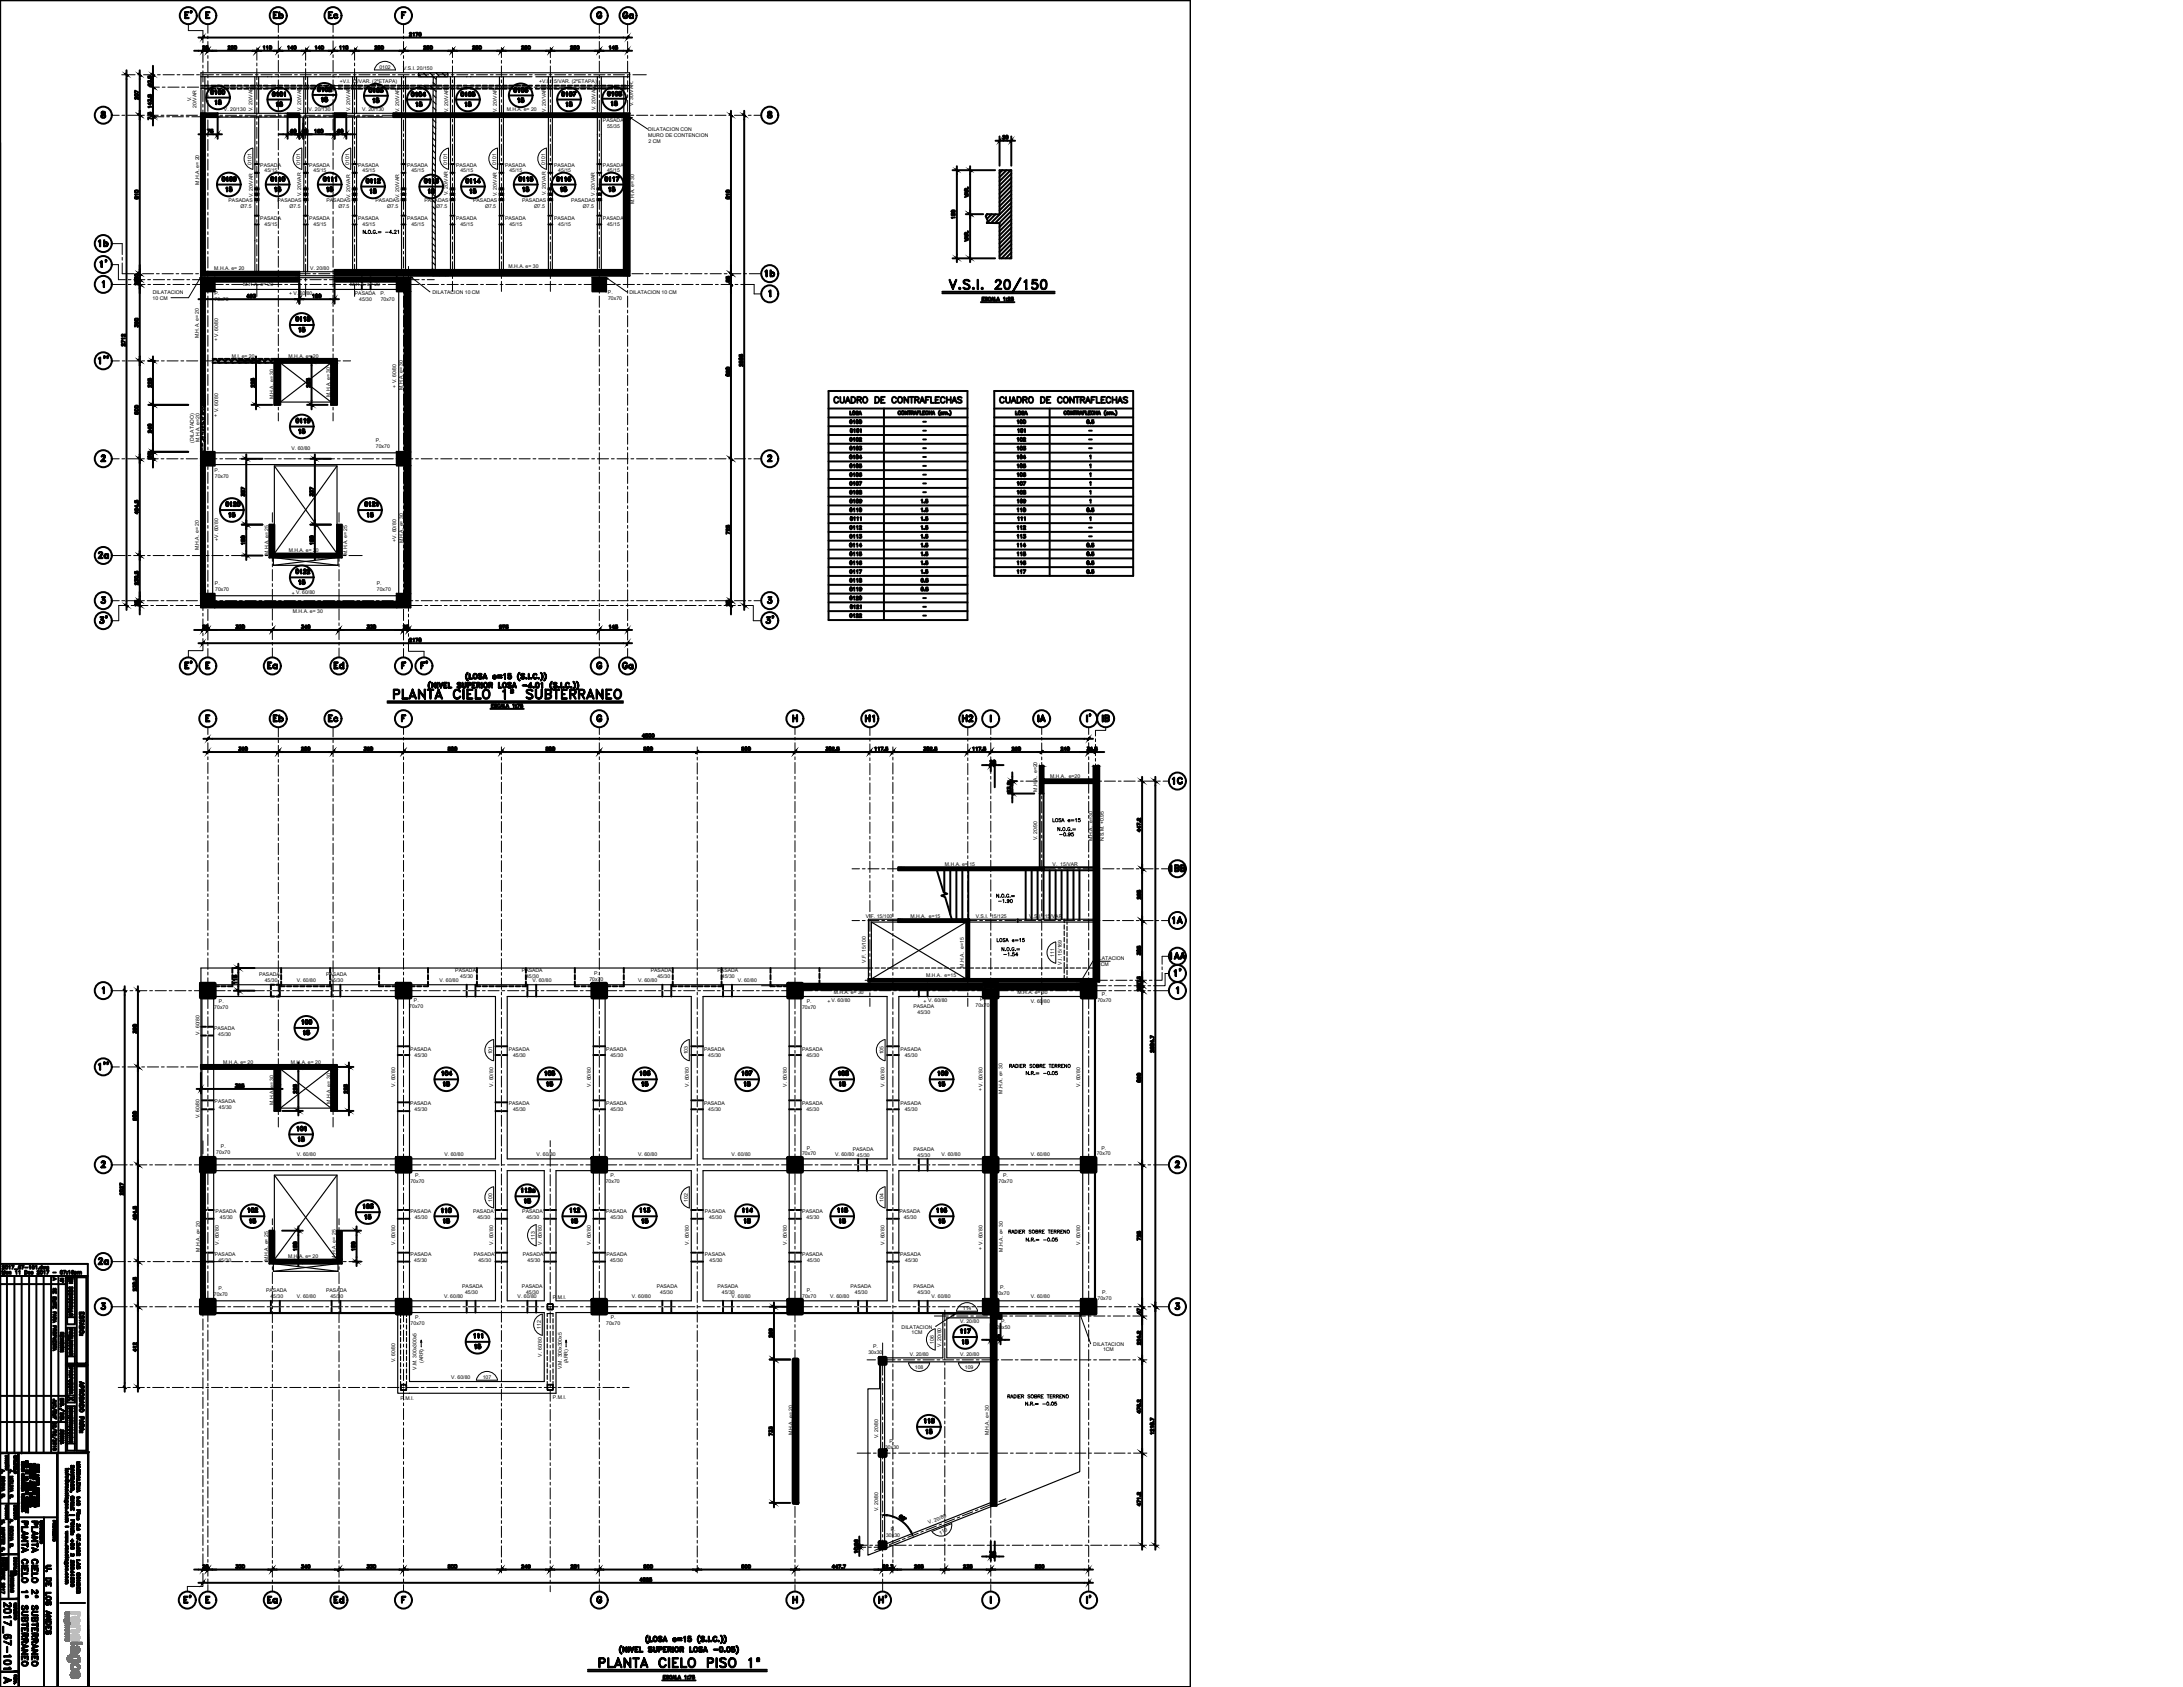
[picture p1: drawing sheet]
<svg xmlns="http://www.w3.org/2000/svg" width="279mm" height="216mm" viewBox="0 0 279 216" stroke-linecap="round" stroke-linejoin="round" font-family="sans-serif">
<defs><g id="words">
<g font-size="4">
<text x="100.2" y="81.1" transform="rotate(-90 100.2 81.1)">3'</text>
<text x="22.6" y="206.4">E'</text>
<text x="111.5" y="206.4">H'</text>
</g>
<g font-size="3.5">
<text x="25.4" y="3.5">E</text>
<text x="25.8" y="3.5" transform="rotate(-90 25.8 3.5)">E'</text>
<text x="34.2" y="3.5">Eb</text>
<text x="41.3" y="3.5">Ec</text>
<text x="50.4" y="3.5">F</text>
<text x="75.5" y="3.5">G</text>
<text x="79" y="3.5">Ga</text>
<text x="46.9" y="14.5">15</text>
<text x="65.3" y="14.5">15</text>
<text x="77.3" y="14.8">15</text>
<text x="25.8" y="18.3">75</text>
<text x="36.3" y="18.3">60</text>
<text x="42.3" y="18.3">60</text>
<text x="28.2" y="25.8">15</text>
<text x="34.2" y="25.8">15</text>
<text x="40.9" y="25.8">15</text>
<text x="46.6" y="26.1">15</text>
<text x="54" y="26.1">15</text>
<text x="59.3" y="26.1">15</text>
<text x="66" y="25.8">15</text>
<text x="70.9" y="25.8">15</text>
<text x="76.9" y="25.8">15</text>
<text x="11.6" y="32.8">1b</text>
<text x="14.8" y="35.3" transform="rotate(-90 14.8 35.3)">1'</text>
<text x="16.2" y="37">30</text>
<text x="97" y="36.7">1b</text>
<text x="37.4" y="43.7">15</text>
<text x="37.4" y="56.8">15</text>
<text x="11.6" y="72.7">2a</text>
<text x="14.8" y="81.1" transform="rotate(-90 14.8 81.1)">3'</text>
<text x="16.2" y="78.7">25</text>
<text x="25.4" y="86.8">E</text>
<text x="25.8" y="86.8" transform="rotate(-90 25.8 86.8)">E'</text>
<text x="33.5" y="86.8">Ea</text>
<text x="42" y="86.8">Ed</text>
<text x="50.4" y="86.8">F</text>
<text x="55.7" y="86.8" transform="rotate(-90 55.7 86.8)">F'</text>
<text x="75.5" y="86.8">G</text>
<text x="78.7" y="86.8">Ga</text>
<text x="25.4" y="93.5">E</text>
<text x="34.2" y="93.5">Eb</text>
<text x="41.3" y="93.5">Ec</text>
<text x="50.4" y="93.5">F</text>
<text x="75.5" y="93.5">G</text>
<text x="100.5" y="93.5">H</text>
<text x="110.1" y="93.5">H1</text>
<text x="122.4" y="93.5">H2</text>
<text x="131.9" y="93.5">IA</text>
<text x="140.4" y="93.5">IB</text>
<text x="125.9" y="99.1">20</text>
<text x="149.2" y="101.6">1C</text>
<text x="149.2" y="119.2">1A</text>
<text x="152.4" y="126.3" transform="rotate(-90 152.4 126.3)">1'</text>
<text x="40.9" y="133.7" transform="rotate(-90 40.9 133.7)">15</text>
<text x="66.3" y="155.2">15</text>
<text x="45.9" y="157.3">15</text>
<text x="11.6" y="163">2a</text>
<text x="60" y="173.9">15</text>
<text x="117.5" y="184.9">15</text>
<text x="125.9" y="200.4">20</text>
<text x="25.4" y="206.4">E</text>
<text x="33.5" y="206.4">Ea</text>
<text x="42" y="206.4">Ed</text>
<text x="50.4" y="206.4">F</text>
<text x="75.5" y="206.4">G</text>
<text x="100.5" y="206.4">H</text>
<text x="-.4" y="216.6">A</text>
</g>
<g font-size="3.1">
<text x="25" y="7.4">25</text>
<text x="72" y="7.4">250</text>
<text x="26.8" y="14.5">15</text>
<text x="34.6" y="14.8">15</text>
<text x="40.2" y="14.1">15</text>
<text x="52.2" y="14.8">15</text>
<text x="58.6" y="14.8">15</text>
<text x="71.6" y="14.8">15</text>
<text x="127.4" y="19">20</text>
<text x="94.5" y="26.8" transform="rotate(-90 94.5 26.8)">810</text>
<text x="94.5" y="37.4" transform="rotate(-90 94.5 37.4)">55</text>
<text x="20.5" y="60" transform="rotate(-90 20.5 60)">35</text>
<text x="28.6" y="67.4">15</text>
<text x="46.2" y="67.4">15</text>
<text x="37.4" y="75.8">15</text>
<text x="25" y="81.5">25</text>
<text x="50.8" y="81.5">25</text>
<text x="94.5" y="78.7" transform="rotate(-90 94.5 78.7)">25</text>
<text x="140.8" y="93.5" transform="rotate(-90 140.8 93.5)">I'</text>
<text x="147.1" y="128.1" transform="rotate(-90 147.1 128.1)">25</text>
<text x="55.7" y="140.1">15</text>
<text x="69.1" y="140.1">15</text>
<text x="81.1" y="140.1">15</text>
<text x="94.5" y="140.1">15</text>
<text x="106.5" y="140.1">15</text>
<text x="119.2" y="140.1">15</text>
<text x="37.4" y="147.1">15</text>
<text x="31" y="157.7">15</text>
<text x="55.7" y="157.7">15</text>
<text x="72" y="156.3">112</text>
<text x="72.3" y="157.7">15</text>
<text x="81.1" y="157.7">15</text>
<text x="94.5" y="157.7">18</text>
<text x="106.5" y="157.7">15</text>
<text x="119.2" y="157.7">15</text>
<text x="6" y="165.1">A</text>
<text x="122.1" y="171.8">117</text>
<text x="122.4" y="173.2">15</text>
<text x="147.1" y="169.3" transform="rotate(-90 147.1 169.3)">47</text>
<text x="25" y="201.8">25</text>
<text x="140.8" y="206.4" transform="rotate(-90 140.8 206.4)">I'</text>
</g>
<g font-size="2.6">
<text x="117.1" y="56.4">-</text>
<text x="117.1" y="55">-</text>
<text x="138.6" y="58.6">-</text>
<text x="138.6" y="56.4">-</text>
<text x="117.1" y="64.2">-</text>
<text x="117.1" y="61">-</text>
<text x="138.6" y="69.8">-</text>
<text x="138.6" y="68.8">-</text>
<text x="117.1" y="77.6">-</text>
<text x="117.1" y="79">-</text>
<text x="6.7" y="181.7">/</text>
</g>
<g font-size=".7">
<text x="43.5" y="10.6">+V.I. 15/VAR. (2ºETAPA)</text>
<text x="48.6" y="8.8">0102</text>
<text x="51.6" y="9">V.S.I. 20/150</text>
<text x="69" y="10.6">+V.I. 15/VAR. (2ºETAPA)</text>
<text x="24.4" y="13" transform="rotate(-90 24.4 13)">V.</text>
<text x="25.2" y="13.8" transform="rotate(-90 25.2 13.8)">20/VAR</text>
<text x="28.7" y="14.3">V. 20/130</text>
<text x="32.3" y="14.2" transform="rotate(-90 32.3 14.2)">V. 20/VAR</text>
<text x="38.6" y="14.2" transform="rotate(-90 38.6 14.2)">V. 20/VAR</text>
<text x="39.5" y="14.3">V. 20/130</text>
<text x="44.8" y="14.2" transform="rotate(-90 44.8 14.2)">V. 20/VAR</text>
<text x="46.4" y="14.3">V. 20/130</text>
<text x="51.1" y="14.4" transform="rotate(-90 51.1 14.4)">V. 20/VAR</text>
<text x="57.3" y="14.4" transform="rotate(-90 57.3 14.4)">V. 20/VAR</text>
<text x="63.6" y="14.4" transform="rotate(-90 63.6 14.4)">V. 20/VAR</text>
<text x="64.9" y="14.2">M.H.A. e= 20</text>
<text x="69.9" y="14.3" transform="rotate(-90 69.9 14.3)">V. 20/VAR</text>
<text x="76.2" y="14.1" transform="rotate(-90 76.2 14.1)">V. 20/VAR</text>
<text x="77.2" y="15.7">PASADA</text>
<text x="77.7" y="16.4">55/35</text>
<text x="81" y="13.6" transform="rotate(-90 81 13.6)">V. 30/VAR.</text>
<text x="83" y="16.8">DILATACION CON</text>
<text x="83" y="17.5">MURO DE CONTENCION</text>
<text x="25.5" y="23.6" transform="rotate(-90 25.5 23.6)">M.H.A. e= 20</text>
<text x="32.2" y="21.1" transform="rotate(-90 32.2 21.1)">0101</text>
<text x="33.3" y="21.3">PASADA</text>
<text x="33.9" y="22.1">45/15</text>
<text x="38.4" y="21.1" transform="rotate(-90 38.4 21.1)">0101</text>
<text x="39.6" y="21.3">PASADA</text>
<text x="40.1" y="22.1">45/15</text>
<text x="44.7" y="21.1" transform="rotate(-90 44.7 21.1)">0101</text>
<text x="45.8" y="21.3">PASADA</text>
<text x="46.4" y="22.1">45/15</text>
<text x="52.1" y="21.3">PASADA</text>
<text x="52.7" y="22.1">45/15</text>
<text x="57.2" y="21.1" transform="rotate(-90 57.2 21.1)">0101</text>
<text x="58.4" y="21.3">PASADA</text>
<text x="58.9" y="22.1">45/15</text>
<text x="63.5" y="21.1" transform="rotate(-90 63.5 21.1)">0101</text>
<text x="64.6" y="21.3">PASADA</text>
<text x="65.2" y="22.1">45/15</text>
<text x="69.8" y="21.1" transform="rotate(-90 69.8 21.1)">0101</text>
<text x="70.9" y="21.3">PASADA</text>
<text x="71.5" y="22.1">45/15</text>
<text x="77.2" y="21.3">PASADA</text>
<text x="77.7" y="22.1">45/15</text>
<text x="83" y="18.2">2 CM</text>
<text x="29.3" y="25.9">PASADAS</text>
<text x="30.8" y="26.6">Ø7.5</text>
<text x="32.3" y="25.2" transform="rotate(-90 32.3 25.2)">V. 20/VAR</text>
<text x="33.3" y="28.1">PASADA</text>
<text x="33.9" y="28.9">45/15</text>
<text x="35.5" y="25.9">PASADAS</text>
<text x="37" y="26.6">Ø7.5</text>
<text x="38.6" y="25.1" transform="rotate(-90 38.6 25.1)">V. 20/VAR</text>
<text x="39.6" y="28.1">PASADA</text>
<text x="40.1" y="28.9">45/15</text>
<text x="41.8" y="25.9">PASADAS</text>
<text x="43.3" y="26.6">Ø7.5</text>
<text x="44.8" y="25.4" transform="rotate(-90 44.8 25.4)">V. 20/VAR</text>
<text x="45.8" y="28.1">PASADA</text>
<text x="46.4" y="28.9">45/15</text>
<text x="48" y="25.9">PASADAS</text>
<text x="49.6" y="26.6">Ø7.5</text>
<text x="51.1" y="25.4" transform="rotate(-90 51.1 25.4)">V. 20/VAR</text>
<text x="52.1" y="28.1">PASADA</text>
<text x="52.7" y="28.9">45/15</text>
<text x="54.3" y="25.9">PASADAS</text>
<text x="55.8" y="26.6">Ø7.5</text>
<text x="57.3" y="25" transform="rotate(-90 57.3 25)">V. 20/VAR</text>
<text x="58.4" y="28.1">PASADA</text>
<text x="58.9" y="28.9">45/15</text>
<text x="60.6" y="25.9">PASADAS</text>
<text x="62.1" y="26.6">Ø7.5</text>
<text x="63.6" y="25.1" transform="rotate(-90 63.6 25.1)">V. 20/VAR</text>
<text x="64.6" y="28.1">PASADA</text>
<text x="65.2" y="28.9">45/15</text>
<text x="66.8" y="25.9">PASADAS</text>
<text x="68.3" y="26.6">Ø7.5</text>
<text x="69.9" y="25" transform="rotate(-90 69.9 25)">V. 20/VAR</text>
<text x="70.9" y="28.1">PASADA</text>
<text x="71.5" y="28.9">45/15</text>
<text x="73.1" y="25.9">PASADAS</text>
<text x="74.6" y="26.6">Ø7.5</text>
<text x="76.1" y="25.1" transform="rotate(-90 76.1 25.1)">V. 20/VAR</text>
<text x="77.2" y="28.1">PASADA</text>
<text x="77.7" y="28.9">45/15</text>
<text x="81.2" y="26.1" transform="rotate(-90 81.2 26.1)">M.H.A. e= 30</text>
<text x="27.4" y="34.6">M.H.A. e= 20</text>
<text x="39.7" y="34.6">V. 20/80</text>
<text x="65.1" y="34.3">M.H.A. e= 30</text>
<text x="19.5" y="38.3">10 CM</text>
<text x="19.6" y="37.6">DILATACION</text>
<text x="27.5" y="37.7">P.</text>
<text x="27.5" y="38.5">70x70</text>
<text x="31.1" y="36.6">M.H.A. e= 20</text>
<text x="37" y="37.7">+ V. 60/80</text>
<text x="44.8" y="36.6">M.H.A. e= 20</text>
<text x="45.4" y="37.8">PASADA</text>
<text x="46" y="38.5">45/30</text>
<text x="48.7" y="37.7">P.</text>
<text x="48.7" y="38.5">70x70</text>
<text x="55.4" y="37.6">DILATACION 10 CM</text>
<text x="77.8" y="37.6">P.</text>
<text x="77.8" y="38.4">70x70</text>
<text x="80.6" y="37.6">DILATACION 10 CM</text>
<text x="25.4" y="43.3" transform="rotate(-90 25.4 43.3)">M.H.A. e= 20</text>
<text x="27.9" y="43.6" transform="rotate(-90 27.9 43.6)">+ V. 60/80</text>
<text x="29.7" y="45.8">M.I. e= 20</text>
<text x="36.9" y="45.8">M.H.A. e= 20</text>
<text x="27.9" y="53.3" transform="rotate(-90 27.9 53.3)">+ V. 60/80</text>
<text x="35" y="51.1" transform="rotate(-90 35 51.1)">M.H.A. e= 30</text>
<text x="42.3" y="50.8" transform="rotate(-90 42.3 50.8)">M.H.A. e= 30</text>
<text x="50.7" y="49.6" transform="rotate(-90 50.7 49.6)">+ V. 60/80</text>
<text x="51.5" y="49.9" transform="rotate(-90 51.5 49.9)">M.H.A. e= 30</text>
<text x="24.8" y="56.6" transform="rotate(-90 24.8 56.6)">(DILATADO)</text>
<text x="25.5" y="56.6" transform="rotate(-90 25.5 56.6)">M.H.A. e=20</text>
<text x="37.3" y="57.6">V. 60/80</text>
<text x="48.1" y="56.6">P.</text>
<text x="48.1" y="57.4">70x70</text>
<text x="27.5" y="60.3">P.</text>
<text x="27.5" y="61.1">70x70</text>
<text x="25.5" y="70.4" transform="rotate(-90 25.5 70.4)">M.H.A. e= 20</text>
<text x="28" y="69.3" transform="rotate(-90 28 69.3)">+V. 60/80</text>
<text x="34.4" y="71" transform="rotate(-90 34.4 71)">M.H.A. e= 25</text>
<text x="37" y="70.7">M.H.A. e= 20</text>
<text x="44.4" y="71" transform="rotate(-90 44.4 71)">M.H.A. e= 25</text>
<text x="50.7" y="69.4" transform="rotate(-90 50.7 69.4)">+V. 60/80</text>
<text x="51.6" y="69.6" transform="rotate(-90 51.6 69.6)">M.H.A. e= 30</text>
<text x="27.5" y="74.8">P.</text>
<text x="27.5" y="75.6">70x70</text>
<text x="37.4" y="76.1">+ V. 60/80</text>
<text x="48.2" y="74.8">P.</text>
<text x="48.2" y="75.6">70x70</text>
<text x="37.5" y="78.4">M.H.A. e= 30</text>
<text x="132.7" y="101.3" transform="rotate(-90 132.7 101.3)">M.H.A. e=20</text>
<text x="134.4" y="99.6">M.H.A. e=20</text>
<text x="132.7" y="107.5" transform="rotate(-90 132.7 107.5)">V. 20/90</text>
<text x="139.8" y="107.7" transform="rotate(-90 139.8 107.7)">M.H.A. e=30</text>
<text x="141.3" y="107.7" transform="rotate(-90 141.3 107.7)">N.S.M. +0.95</text>
<text x="120.9" y="110.8">M.H.A. e= 15</text>
<text x="134.7" y="110.8">V. 15/VAR</text>
<text x="110.8" y="117.5">V.F. 15/100</text>
<text x="116.5" y="117.5">M.H.A. e=15</text>
<text x="124.9" y="117.5">V.S.I. 15/125</text>
<text x="131.7" y="117.5">V.S.I. 15/VAR</text>
<text x="33.2" y="124.9">PASADA</text>
<text x="33.9" y="125.7">45/30</text>
<text x="38" y="125.7">V. 60/80</text>
<text x="41.7" y="124.9">PASADA</text>
<text x="42.3" y="125.7">45/30</text>
<text x="56.3" y="125.7">V. 60/80</text>
<text x="58.3" y="124.4">PASADA</text>
<text x="58.9" y="125.2">45/30</text>
<text x="66.8" y="124.4">PASADA</text>
<text x="67.3" y="125.2">45/30</text>
<text x="68.2" y="125.7">V. 60/80</text>
<text x="75.4" y="125.6">70x70</text>
<text x="76" y="124.8">P.</text>
<text x="81.7" y="125.7">V. 60/80</text>
<text x="83.3" y="124.4">PASADA</text>
<text x="84.1" y="125.2">45/30</text>
<text x="91.8" y="124.4">PASADA</text>
<text x="92.4" y="125.2">45/30</text>
<text x="94.4" y="125.7">V. 60/80</text>
<text x="110.8" y="123.2" transform="rotate(-90 110.8 123.2)">V.F. 15/100</text>
<text x="118.5" y="125.1">M.H.A. e=15</text>
<text x="123.4" y="123.8" transform="rotate(-90 123.4 123.8)">M.H.A. e=15</text>
<text x="134.9" y="122.5" transform="rotate(-90 134.9 122.5)">111</text>
<text x="135.9" y="123.5" transform="rotate(-90 135.9 123.5)">V.I. 15/169</text>
<text x="140" y="123.6">10 CM</text>
<text x="140" y="122.9">DILATACION</text>
<text x="27.4" y="131.8">PASADA</text>
<text x="27.4" y="129.1">70x70</text>
<text x="28" y="128.4">P.</text>
<text x="52.4" y="129">70x70</text>
<text x="53" y="128.3">P.</text>
<text x="102.7" y="129.1">70x70</text>
<text x="103.3" y="128.3">P.</text>
<text x="105.9" y="128.3">+V. 60/80</text>
<text x="106.7" y="127.2">M.H.A. e= 30</text>
<text x="116.9" y="129">PASADA</text>
<text x="117.4" y="129.7">45/30</text>
<text x="118.2" y="128.3">+ V. 60/80</text>
<text x="124.9" y="128.9">70x70</text>
<text x="125.4" y="128.2">P.</text>
<text x="130.2" y="127.2">M.H.A. e= 30</text>
<text x="131.9" y="128.3">V. 60/80</text>
<text x="140.5" y="128.3">70x70</text>
<text x="141" y="127.5">P.</text>
<text x="25.5" y="132.4" transform="rotate(-90 25.5 132.4)">V. 60/80</text>
<text x="27.9" y="132.5">45/30</text>
<text x="28.6" y="136.1">M.H.A. e= 20</text>
<text x="37.2" y="136.1">M.H.A. e= 20</text>
<text x="52.5" y="134.6">PASADA</text>
<text x="53.1" y="135.3">45/30</text>
<text x="63" y="134.9" transform="rotate(-90 63 134.9)">101</text>
<text x="65.1" y="134.6">PASADA</text>
<text x="65.7" y="135.3">45/30</text>
<text x="77.6" y="134.6">PASADA</text>
<text x="78.1" y="135.3">45/30</text>
<text x="88.1" y="134.9" transform="rotate(-90 88.1 134.9)">103</text>
<text x="90.1" y="134.6">PASADA</text>
<text x="90.7" y="135.3">45/30</text>
<text x="102.7" y="134.6">PASADA</text>
<text x="103.2" y="135.3">45/30</text>
<text x="113.1" y="134.9" transform="rotate(-90 113.1 134.9)">105</text>
<text x="115.3" y="134.6">PASADA</text>
<text x="115.8" y="135.3">45/30</text>
<text x="25.5" y="143.1" transform="rotate(-90 25.5 143.1)">V. 60/80</text>
<text x="27.5" y="141.2">PASADA</text>
<text x="28" y="142">45/30</text>
<text x="35" y="141.4" transform="rotate(-90 35 141.4)">M.H.A. e= 30</text>
<text x="42.3" y="141.2" transform="rotate(-90 42.3 141.2)">M.H.A. e= 30</text>
<text x="50.6" y="139.1" transform="rotate(-90 50.6 139.1)">V. 60/80</text>
<text x="52.5" y="141.5">PASADA</text>
<text x="53.1" y="142.2">45/30</text>
<text x="63.1" y="139.1" transform="rotate(-90 63.1 139.1)">V. 60/80</text>
<text x="65.1" y="141.5">PASADA</text>
<text x="65.7" y="142.2">45/30</text>
<text x="75.6" y="139.1" transform="rotate(-90 75.6 139.1)">V. 60/80</text>
<text x="77.6" y="141.5">PASADA</text>
<text x="78.1" y="142.2">45/30</text>
<text x="88.2" y="139.1" transform="rotate(-90 88.2 139.1)">V. 60/80</text>
<text x="90.1" y="141.5">PASADA</text>
<text x="90.7" y="142.2">45/30</text>
<text x="100.7" y="139.1" transform="rotate(-90 100.7 139.1)">V. 60/80</text>
<text x="102.7" y="141.5">PASADA</text>
<text x="103.2" y="142.2">45/30</text>
<text x="113.2" y="139.1" transform="rotate(-90 113.2 139.1)">V. 60/80</text>
<text x="115.3" y="141.5">PASADA</text>
<text x="115.8" y="142.2">45/30</text>
<text x="125.7" y="139.7" transform="rotate(-90 125.7 139.7)">+ V. 60/80</text>
<text x="128.3" y="140" transform="rotate(-90 128.3 140)">M.H.A. e= 30</text>
<text x="138.3" y="139.1" transform="rotate(-90 138.3 139.1)">V. 60/80</text>
<text x="27.7" y="147.6">70x70</text>
<text x="28.3" y="146.9">P.</text>
<text x="38" y="148">V. 60/80</text>
<text x="56.9" y="148">V. 60/80</text>
<text x="68.7" y="148">V. 60/80</text>
<text x="81.7" y="148">V. 60/80</text>
<text x="93.6" y="148">V. 60/80</text>
<text x="102.7" y="147.9">70x70</text>
<text x="103.3" y="147.2">P.</text>
<text x="106.9" y="148">V. 60/80</text>
<text x="109.1" y="147.4">PASADA</text>
<text x="109.7" y="148.1">45/30</text>
<text x="116.9" y="147.4">PASADA</text>
<text x="117.4" y="148.1">45/30</text>
<text x="120.5" y="148">V. 60/80</text>
<text x="131.9" y="148">V. 60/80</text>
<text x="140.4" y="147.9">70x70</text>
<text x="141" y="147.2">P.</text>
<text x="27.6" y="155.3">PASADA</text>
<text x="28.2" y="156">45/30</text>
<text x="52.5" y="151.4">70x70</text>
<text x="52.5" y="155.3">PASADA</text>
<text x="53.1" y="156">45/30</text>
<text x="53.1" y="150.7">P.</text>
<text x="60.6" y="155.3">PASADA</text>
<text x="61.1" y="156">45/30</text>
<text x="63" y="153.8" transform="rotate(-90 63 153.8)">100</text>
<text x="66.8" y="155.3">PASADA</text>
<text x="67.4" y="156">45/30</text>
<text x="77.5" y="151.4">70x70</text>
<text x="77.6" y="155.3">PASADA</text>
<text x="78.1" y="150.7">P.</text>
<text x="78.1" y="156">45/30</text>
<text x="88.1" y="153.8" transform="rotate(-90 88.1 153.8)">102</text>
<text x="90.2" y="155.3">PASADA</text>
<text x="90.8" y="156">45/30</text>
<text x="102.7" y="155.3">PASADA</text>
<text x="103.2" y="156">45/30</text>
<text x="113.1" y="153.8" transform="rotate(-90 113.1 153.8)">104</text>
<text x="115.1" y="155.3">PASADA</text>
<text x="115.7" y="156">45/30</text>
<text x="127.8" y="151.3">70x70</text>
<text x="128.4" y="150.6">P.</text>
<text x="25.6" y="160.2" transform="rotate(-90 25.6 160.2)">M.H.A. e= 20</text>
<text x="27.5" y="160.8">PASADA</text>
<text x="28" y="161.5">45/30</text>
<text x="28" y="159.3" transform="rotate(-90 28 159.3)">V. 60/80</text>
<text x="34.3" y="161.4" transform="rotate(-90 34.3 161.4)">M.H.A. e= 25</text>
<text x="36.9" y="161">M.H.A. e= 20</text>
<text x="43" y="161.2" transform="rotate(-90 43 161.2)">M.H.A. e= 25</text>
<text x="50.6" y="159.3" transform="rotate(-90 50.6 159.3)">V. 60/80</text>
<text x="52.6" y="160.8">PASADA</text>
<text x="53" y="161.5">45/30</text>
<text x="60.6" y="160.8">PASADA</text>
<text x="61.2" y="161.5">45/30</text>
<text x="63.1" y="159.3" transform="rotate(-90 63.1 159.3)">V. 60/80</text>
<text x="66.9" y="160.8">PASADA</text>
<text x="67.5" y="161.5">45/30</text>
<text x="68.5" y="158.6" transform="rotate(-90 68.5 158.6)">113</text>
<text x="69.3" y="159.3" transform="rotate(-90 69.3 159.3)">V. 60/80</text>
<text x="75.6" y="159.3" transform="rotate(-90 75.6 159.3)">V. 60/80</text>
<text x="77.6" y="160.8">PASADA</text>
<text x="78.1" y="161.5">45/30</text>
<text x="88.2" y="159.3" transform="rotate(-90 88.2 159.3)">V. 60/80</text>
<text x="90.2" y="160.8">PASADA</text>
<text x="90.8" y="161.5">45/30</text>
<text x="100.7" y="159.3" transform="rotate(-90 100.7 159.3)">V. 60/80</text>
<text x="102.7" y="160.8">PASADA</text>
<text x="103.3" y="161.5">45/30</text>
<text x="113.2" y="159.3" transform="rotate(-90 113.2 159.3)">V. 60/80</text>
<text x="115.2" y="160.8">PASADA</text>
<text x="115.9" y="161.5">45/30</text>
<text x="125.7" y="159.9" transform="rotate(-90 125.7 159.9)">+ V. 60/80</text>
<text x="128.3" y="160.2" transform="rotate(-90 128.3 160.2)">M.H.A. e= 30</text>
<text x="138.3" y="159.3" transform="rotate(-90 138.3 159.3)">V. 60/80</text>
<text x="27.4" y="165.8">70x70</text>
<text x="28" y="165.1">P.</text>
<text x="34.1" y="165.4">PASADA</text>
<text x="34.6" y="166.1">45/30</text>
<text x="38" y="166.2">V. 60/80</text>
<text x="41.7" y="165.4">PASADA</text>
<text x="42.3" y="166.1">45/30</text>
<text x="56.8" y="166.2">V. 60/80</text>
<text x="59.2" y="164.9">PASADA</text>
<text x="59.5" y="165.6">45/30</text>
<text x="66.3" y="166.2">V. 60/80</text>
<text x="66.8" y="164.9">PASADA</text>
<text x="67.3" y="165.6">45/30</text>
<text x="70.8" y="166.2">P.M.I.</text>
<text x="80.9" y="166.2">V. 60/80</text>
<text x="84.1" y="164.9">PASADA</text>
<text x="84.5" y="165.6">45/30</text>
<text x="91.8" y="164.9">PASADA</text>
<text x="92.4" y="165.6">45/30</text>
<text x="93.6" y="166.2">V. 60/80</text>
<text x="102.7" y="166.1">70x70</text>
<text x="103.3" y="165.3">P.</text>
<text x="106.3" y="166.2">V. 60/80</text>
<text x="108.9" y="164.9">PASADA</text>
<text x="109.4" y="165.6">45/30</text>
<text x="116.9" y="164.9">PASADA</text>
<text x="117.4" y="165.6">45/30</text>
<text x="119.2" y="166.2">V. 60/80</text>
<text x="123.2" y="167.6">114</text>
<text x="127.4" y="165.7">70x70</text>
<text x="128" y="165">P.</text>
<text x="131.9" y="166.2">V. 60/80</text>
<text x="140.5" y="166.4">70x70</text>
<text x="141.1" y="165.7">P.</text>
<text x="52.6" y="169.5">70x70</text>
<text x="53.1" y="168.8">P.</text>
<text x="69.2" y="170.1" transform="rotate(-90 69.2 170.1)">112</text>
<text x="69.3" y="173.6" transform="rotate(-90 69.3 173.6)">V. 60/80</text>
<text x="77.6" y="169.5">70x70</text>
<text x="78.2" y="168.8">P.</text>
<text x="111.1" y="173.2">30x30</text>
<text x="111.7" y="172.5">P.</text>
<text x="115.4" y="170">DILATACION</text>
<text x="116.4" y="173.6">V. 20/80</text>
<text x="116.7" y="170.8">1CM</text>
<text x="119.5" y="172" transform="rotate(-90 119.5 172)">106</text>
<text x="120.5" y="172.4" transform="rotate(-90 120.5 172.4)">V. 20/80</text>
<text x="122.9" y="173.6">V. 20/80</text>
<text x="122.9" y="169.3">V. 20/80</text>
<text x="127.5" y="170.1">20x50</text>
<text x="128.1" y="169.4">P.</text>
<text x="139.9" y="172.2">DILATACION</text>
<text x="141.2" y="173">1CM</text>
<text x="50.6" y="174.3" transform="rotate(-90 50.6 174.3)">V. 60/80</text>
<text x="51.3" y="179.2">P.M.I.</text>
<text x="53.3" y="175.3" transform="rotate(-90 53.3 175.3)">V.M. 300x300x5</text>
<text x="54.1" y="174.5" transform="rotate(-90 54.1 174.5)">(ARR)</text>
<text x="57.8" y="176.5">V. 60/80</text>
<text x="61.8" y="176.4">107</text>
<text x="70.8" y="179">P.M.I.</text>
<text x="71.9" y="175.3" transform="rotate(-90 71.9 175.3)">V.M. 300x300x5</text>
<text x="72.7" y="174.5" transform="rotate(-90 72.7 174.5)">(ARR)</text>
<text x="117.1" y="175.2">108</text>
<text x="123.5" y="175.2">109</text>
<text x="101.4" y="183.7" transform="rotate(-90 101.4 183.7)">M.H.A. e= 20</text>
<text x="112.4" y="184.1" transform="rotate(-90 112.4 184.1)">V. 20/80</text>
<text x="113.3" y="185.4">30x30</text>
<text x="113.9" y="184.6">P.</text>
<text x="126.6" y="183.7" transform="rotate(-90 126.6 183.7)">M.H.A. e= 30</text>
<text x="112.4" y="193.4" transform="rotate(-90 112.4 193.4)">V. 20/80</text>
<text x="113.4" y="196.7">30x30</text>
<text x="114" y="195.9">P.</text>
<text x="118.9" y="195.1" transform="rotate(-22 118.9 195.1)">V. 20/80</text>
<text x="120.3" y="196.4" transform="rotate(-22 120.3 196.4)">110</text>
</g>
</g></defs>
<!-- layer: RLE-SOLID -->
<g fill="#000" stroke="#000" stroke-width=".13">
<path d="M50.8 35.5h1.7zM133.1 98l.1 .1zM140 98l.1 .1zM140.3 98h.4zM112.6 173.8h.7v.7zM112.6 173.8h.7zM112.6 197.4h.7v.7zM112.6 197.4h.7z"/>
<path d="M25.7 14.5l.5 20.8v-20.8zM25.7 14.5l.5 20.8h-.5z"/>
<path d="M50.3 14.5l30 .5v-.5zM50.3 14.5l30 .5h-30z"/>
<path d="M79.8 14.5l.8 20.3v-20.3zM79.8 14.5l.8 20.3h-.8z"/>
<path d="M25.7 37.3l.5 14.5v-14.5zM25.7 37.3l.5 14.5h-.5z"/>
<path d="M25.7 35.5l1.8 1.8v-1.8zM25.7 35.5l1.8 1.8h-1.8z"/>
<path d="M26.2 34.8l12.1 .5v-.5zM26.2 34.8l12.1 .5h-12.1z"/>
<path d="M27.5 35.5l10.8 .5v-.5zM27.5 35.5l10.8 .5h-10.8z"/>
<path d="M42.8 35.5l8 .5v-.5zM42.8 35.5l8 .5h-8z"/>
<path d="M50.8 35.5l1.7 1.8v-1.8zM50.8 35.5l1.7 1.8h-1.7z"/>
<path d="M51.8 37.3l.7 19.1v-19.1zM51.8 37.3l.7 19.1h-.7z"/>
<path d="M75.8 35.5l1.8 1.8v-1.8zM75.8 35.5l1.8 1.8h-1.8z"/>
<path d="M42.8 34.5l37.8 .8v-.8zM42.8 34.5l37.8 .8h-37.8z"/>
<path d="M25.7 59.6l.5 16.4v-16.4zM25.7 59.6l.5 16.4h-.5z"/>
<path d="M25.7 57.8l1.8 1.8v-1.8zM25.7 57.8l1.8 1.8h-1.8z"/>
<path d="M35.1 45.9l.8 5.9v-5.9zM35.1 45.9l.8 5.9h-.8z"/>
<path d="M35.9 45.9l6.5 .5v-.5zM35.9 45.9l6.5 .5h-6.5z"/>
<path d="M42.4 45.9l.7 .5v-.5zM42.4 45.9l.7 .5h-.7z"/>
<path d="M42.4 46.4l.7 5.4v-5.4zM42.4 46.4l.7 5.4h-.7z"/>
<path d="M50.8 57.8l1.7 1.8v-1.8zM50.8 57.8l1.7 1.8h-1.7z"/>
<path d="M51.8 56.4l.7 1.4v-1.4zM51.8 56.4l.7 1.4h-.7z"/>
<path d="M51.8 59.6l.7 16.4v-16.4zM51.8 59.6l.7 16.4h-.7z"/>
<path d="M25.7 76l1.8 1.7v-1.7zM25.7 76l1.8 1.7h-1.8z"/>
<path d="M34.5 67.1l.6 3.7v-3.7zM34.5 67.1l.6 3.7h-.6z"/>
<path d="M34.5 70.8l9.3 .6v-.6zM34.5 70.8l9.3 .6h-9.3z"/>
<path d="M43.1 67.1l.7 3.7v-3.7zM43.1 67.1l.7 3.7h-.7z"/>
<path d="M27.5 77l23.3 .7v-.7zM27.5 77l23.3 .7h-23.3z"/>
<path d="M50.8 76l1.7 1.7v-1.7zM50.8 76l1.7 1.7h-1.7z"/>
<path d="M133.5 98h.1zM133.3 98h.3z"/>
<path d="M133.3 98l.3 .1zM133.2 98.1h.4z"/>
<path d="M133.1 98.1l.5 1.6v-1.6zM133.1 98.1l.5 1.6h-.5z"/>
<path d="M140.3 98l.4 .1zM140.1 98.1h.6z"/>
<path d="M140 98.1l.7 1.6v-1.6zM140 98.1l.7 1.6h-.7z"/>
<path d="M133.1 99.7l7.6 .5v-.5zM133.1 99.7l7.6 .5h-7.6z"/>
<path d="M115 117.6l9.1 .4v-.4zM115 117.6l9.1 .4h-9.1z"/>
<path d="M123.7 118l.4 7.3v-7.3zM123.7 118l.4 7.3h-.4z"/>
<path d="M133.1 100.2l.5 1.4v-1.4zM133.1 100.2l.5 1.4h-.5z"/>
<path d="M115 111l18.6 .4v-.4zM115 111l18.6 .4h-18.6z"/>
<path d="M140 100.2l.7 25.4v-25.4zM140 100.2l.7 25.4h-.7z"/>
<path d="M25.7 125.9l1.8 1.8v-1.8zM25.7 125.9l1.8 1.8h-1.8z"/>
<path d="M35.1 136.8l.8 5.4v-5.4zM35.1 136.8l.8 5.4h-.8z"/>
<path d="M25.7 136.3l16.7 .5v-.5zM25.7 136.3l16.7 .5h-16.7z"/>
<path d="M42.4 136.3l.7 .5v-.5zM42.4 136.3l.7 .5h-.7z"/>
<path d="M42.4 136.8l.7 5.4v-5.4zM42.4 136.8l.7 5.4h-.7z"/>
<path d="M50.8 125.9l1.7 1.8v-1.8zM50.8 125.9l1.7 1.8h-1.7z"/>
<path d="M75.8 125.9l1.8 1.8v-1.8zM75.8 125.9l1.8 1.8h-1.8z"/>
<path d="M100.9 125.9l1.7 1.8v-1.8zM100.9 125.9l1.7 1.8h-1.7z"/>
<path d="M102.6 125.9l23.3 .8v-.8zM102.6 125.9l23.3 .8h-23.3z"/>
<path d="M126.8 127.7l.8 20.5v-20.5zM126.8 127.7l.8 20.5h-.8z"/>
<path d="M125.9 125.9l1.8 .6v-.6zM125.9 125.9l1.8 .6h-1.8z"/>
<path d="M125.9 126.5l1.8 1.2v-1.2zM125.9 126.5l1.8 1.2h-1.8z"/>
<path d="M127.7 125.9l10.8 .8v-.8zM127.7 125.9l10.8 .8h-10.8z"/>
<path d="M111.1 125.3l28.9 .3v-.3zM111.1 125.3l28.9 .3h-28.9z"/>
<path d="M138.5 125.9l1.7 1.8v-1.8zM138.5 125.9l1.7 1.8h-1.7z"/>
<path d="M25.7 149.9l.5 16.4v-16.4zM25.7 149.9l.5 16.4h-.5z"/>
<path d="M25.7 148.2l1.8 1.7v-1.7zM25.7 148.2l1.8 1.7h-1.8z"/>
<path d="M34.5 157.5l.6 3.7v-3.7zM34.5 157.5l.6 3.7h-.6z"/>
<path d="M43.1 157.5l.7 3.7v-3.7zM43.1 157.5l.7 3.7h-.7z"/>
<path d="M50.8 148.2l1.7 1.7v-1.7zM50.8 148.2l1.7 1.7h-1.7z"/>
<path d="M75.8 148.2l1.8 1.7v-1.7zM75.8 148.2l1.8 1.7h-1.8z"/>
<path d="M100.9 148.2l1.7 1.7v-1.7zM100.9 148.2l1.7 1.7h-1.7z"/>
<path d="M126.8 149.9l.8 16.4v-16.4zM126.8 149.9l.8 16.4h-.8z"/>
<path d="M125.9 148.2l1.8 1.7v-1.7zM125.9 148.2l1.8 1.7h-1.8z"/>
<path d="M138.5 148.2l1.7 1.7v-1.7zM138.5 148.2l1.7 1.7h-1.7z"/>
<path d="M25.7 166.3l1.8 1.8v-1.8zM25.7 166.3l1.8 1.8h-1.8z"/>
<path d="M34.5 161.2l9.3 .5v-.5zM34.5 161.2l9.3 .5h-9.3z"/>
<path d="M50.8 166.3l1.7 1.8v-1.8zM50.8 166.3l1.7 1.8h-1.7z"/>
<path d="M75.8 166.3l1.8 1.5v-1.5zM75.8 166.3l1.8 1.5h-1.8z"/>
<path d="M75.8 167.8l1.8 .3v-.3zM75.8 167.8l1.8 .3h-1.8z"/>
<path d="M101.6 174l.5 18.3v-18.3zM101.6 174l.5 18.3h-.5z"/>
<path d="M100.9 166.3l1.7 1.8v-1.8zM100.9 166.3l1.7 1.8h-1.7z"/>
<path d="M112.6 174.5h.7zM112.6 173.8l.7 .7h-.7z"/>
<path d="M126.8 168.2l.8 24.5v-24.5zM126.8 168.2l.8 24.5h-.8z"/>
<path d="M125.9 166.3l1.8 1.8v-1.8zM125.9 166.3l1.8 1.8h-1.8z"/>
<path d="M127.3 168.2l.8 .5v-.5zM127.3 168.2l.8 .5h-.8z"/>
<path d="M138.5 166.3l1.7 1.8v-1.8zM138.5 166.3l1.7 1.8h-1.7z"/>
<path d="M112.6 185.6l.7 .7v-.7zM112.6 185.6l.7 .7h-.7z"/>
<path d="M112.6 198.1h.7zM112.6 197.4l.7 .7h-.7z"/>
</g>
<!-- layer: RLA-FORMATO -->
<g fill="none" stroke="#000" stroke-width=".25">
<path d="M0 18.3v197.6h152.4v-215.9h-152.4v215.9M0 161.8h11.2v24.1M0 178.6h8.4M0 164.3h8.4M0 163.3h11.2M.3 162.1l.1-.1h.1v.1l-.2 .3h.3M.3 163v-.4l.2 .4 .1-.4v.4M.9 163.3v22.6M1.1 162.1l.1-.1v.4M1.2 162.8h.2v.2M1.2 162.8v.2M1.5 162h.3l-.2 .4"/>
<path d="M1.8 163.3v22.6M1.9 162.4h.4M2 162.7l.1-.1v.4M2.4 162.7l.1-.1v.4M2.6 162a.19 .19 0 0 0-.2 .2 .19 .19 0 0 0 .2 .2 .15 .15 0 0 0 0-.3 .14 .14 0 0 0-.2 .2M2.8 162h.2l-.1 .4M2.8 163.4v22.6M3.2 162.6h.1a.23 .23 0 0 1 .2 .2 .23 .23 0 0 1-.2 .2h-.1zM3.2 162.2h.4M3.6 162.9h.3a.14 .14 0 0 0-.2-.1 .14 .14 0 0 0-.1 .1 .14 .14 0 0 0 .1 .1h.2M3.7 163.3v22.6M3.8 162.1l.1-.1v.4"/>
<path d="M4.2 162.8a.14 .14 0 0 0-.2 0 .14 .14 0 0 0 0 .2 .14 .14 0 0 0 .2 0M4.6 162.1l.1-.1v.4M4.7 163.3v22.6M4.8 162.7v-.1l.2 .1-.3 .3h.3M5.6 163.3v22.6M6.5 163.3v22.6M7.5 163.3v22.6M7.7 170.8l.2-.1zM7.7 171.4l.4-.2-.3 .2 .3 .1zM7.7 171.6h.4zM7.7 172.1l.4 .1zM7.7 172.7h.4l-.3 .2 .3 .1h-.4l.4-.3z"/>
<path d="M7.8 170.9l-.1 .2v-.2h.4v.2v-.2M7.8 171.8l.1 .2 .2-.2v.2v-.2l-.2 .2h-.1zM7.9 170.6l.1 .2h.1v-.2h-.4h.4v.2h-.1v-.2M7.9 170.9v.1l.1-.1M8.4 163.3v22.6M8.4 174.7h2.8M8.6 179.5v-4.6h1v4.6M8.6 163.5h1v6h-1zM8.6 169.9h1v4.6h-1zM8.6 180v5.7h1v-5.7M8.6 173.6h1M8.6 178.6h1"/>
<path d="M8.6 168.6h1M8.9 175.7l.2-.1zM8.9 177h.4v.3l-.1-.2h-.3v.2zM8.9 177.9h.3zM8.9 178.1l.4 .1-.4 .2 .3-.2zM8.9 170.7l.2-.1zM8.9 170.9h.4v.2l-.1-.2h-.3v.2zM8.9 171.2l.4 .1h-.4v.2zM8.9 171.6h.4h-.4M8.9 171.7h.4l-.4 .2 .4 .1h-.4h.3l-.3-.1 .3-.1zM8.9 172.2h.4zM8.9 172.4h.4l-.4 .2h.4h-.4l.3-.2z"/>
<path d="M8.9 172.7l.4 .2-.4 .2 .3-.2zM8.9 173.4l.2-.1zM8.9 166.3h.1M8.9 166.5l.2-.1zM8.9 166.7h.1M8.9 166.9l.2-.1zM8.9 167.5h.4h-.4v.2zM8.9 167.8h.4h-.4v.2zM8.9 176.7l.4-.1-.4 .1v.1l.4 .1h-.4zM8.9 177.4a.12 .12 0 0 0 0 .1 .12 .12 0 0 0 .2 .1l.1-.2v.3v-.3l-.2 .3-.1-.1zM9 172.8v.2M9 178.1v.2"/>
<path d="M9.1 175.1v.2h.1l.1-.3h-.4l.3 .1v.2h-.1v-.2M9.1 175.5v.1l.1 .1 .1-.3h-.4l.3 .1v.1h-.1v-.1M9.1 176.3v.1l.1 .1 .1-.3h-.4l.3 .1v.1h-.1v-.1M9.1 177.1v.1v-.1M9.1 170.1v.2h.1l.1-.2h-.4h.3v.2h-.1v-.2M9.1 170.5v.2h.1l.1-.2h-.4h.3v.2h-.1v-.2M9.1 170.9v.1v-.1M9.1 173.2v.2h.1l.1-.2h-.4h.3v.2h-.1v-.2M9.1 166.3v.2h.1l.1-.2h-.4h.3v.2h-.1v-.2M9.1 166.7v.2h.1l.1-.2h-.4h.3v.2h-.1v-.2M9.2 177.7l.1 .3zM9.6 162.8a.13 .13 0 0 1 .2 0 .13 .13 0 0 1 0 .2 .13 .13 0 0 1-.2 0"/>
<path d="M9.6 162.8v.4M9.8 163.5h1.2v11h-1.2zM9.8 174.9h1.2v10.8h-1.2zM9.9 162.8h.2l.1 .2M9.9 162.8v.2M10.2 162.8h.2v.2M10.2 176.8l.5 .2-.5 .2 .4-.2zM10.2 178.1l.2-.1zM10.2 179.3l.5 .2-.5 .2 .4-.2zM10.2 179.8h.5v.2a.27 .27 0 0 1-.2 .2 .27 .27 0 0 1-.3-.2zM10.2 169h.5zM10.2 169.3l.5 .2-.5 .2 .4-.2z"/>
<path d="M10.2 169.8h.5v.1a.27 .27 0 0 1-.2 .2 .27 .27 0 0 1-.3-.2zM10.2 170.8l.1 .1zM10.2 179.8v.2a.25 .25 0 0 0 .3 .1 .25 .25 0 0 0 .2-.1v-.2M10.2 168v.3v-.3h.5v.3v-.3M10.2 168.4h.1a.16 .16 0 0 0-.1 .2 .16 .16 0 0 0 .2 .1l.2-.3 .1 .1-.1 .2a.16 .16 0 0 0 .1-.1 .16 .16 0 0 0-.2-.2l-.1 .3h-.2zM10.2 169.8h.5a.24 .24 0 0 1-.2 .3 .24 .24 0 0 1-.3-.3zM10.2 170.8h.1M10.3 169.3v.3M10.3 176.9v.3M10.4 177.4l.1 .2 .2 .1v-.3h-.5h.5v.2l-.2 .1v-.1v-.2M10.4 177.9l.1 .2h.2v-.2h-.5h.5v.2h-.2v-.2M10.4 179l.1 .2 .2-.1v-.2h-.5v.2l.2 .1 .1-.2"/>
<path d="M10.4 168v.1l.1-.1M10.5 178.9v.2h.2v-.2M10.5 170.8v.1zM10.5 170.8h.1M10.7 168.9v.3zM0 182h8.4M0 192.4h2.4M.2 199.3h.4v.2a.2 .2 0 0 1-.2 .1 .2 .2 0 0 1-.2-.1zM.2 194.6h.4l-.4 .1 .4 .1h-.4M.2 195h.1M.2 196.3h.4l-.1 .3-.1-.1v-.2M.2 196.7h.4v.2"/>
<path d="M.2 197.3v-.3h.4v.3M.2 197.4h.4l-.1 .2h-.1v-.2M.2 198.5h.1M.2 199.7h.4M.2 195.5h.4M.3 198.4a.16 .16 0 0 1 0-.3 .16 .16 0 0 1 .2 0 .16 .16 0 0 1 0 .3M.3 195.5l.3 .3M.4 196.7v.1M.4 197v.1M.4 197.5l-.2 .1M.4 195.6l-.2 .2M.6 195.9h-.3l-.1 .1 .1 .2h.3"/>
<path d="M.7 186.3h.3v.2h-.2zM.7 186.7h.3h-.3M.7 187.5h.3l-.2 .2h.2h-.3l.3-.2zM.7 199.4h.3v.2v-.2zM.7 199.7h.3v.2v-.2h-.3v.2zM.7 192.7h.3v.2h-.1v-.2v.2h.1v-.2zM.7 192.9l.2-.1zM.7 193h.3v.2v-.2h-.3v.2zM.7 193.4l.3-.1-.2 .1 .2 .2zM.7 193.7h.3h-.3M.7 186.3l.1 .2h.2v-.2M.7 187.2v.1v-.1h.3v.1v-.1"/>
<path d="M.8 186.8v.2l.2-.2v.2v-.2l-.2 .2h-.1zM.8 193.8v.2l.2-.2v.2v-.2l-.2 .2h-.1zM.9 187.2v.1v-.1M.9 199.4v.1v-.1M.9 199.7v.1v-.1M.9 193v.1v-.1M1 187.5l.1 .2zM1.1 185.9v18.7M1.8 186.6l.3 .2-.3 .1 .3-.1zM1.8 187h.3h-.3v.2zM1.8 188h.3h-.3v.2zM1.8 192.7h.3v.1a.15 .15 0 0 1-.1 .1 .15 .15 0 0 1-.2-.1z"/>
<path d="M1.8 193h.3h-.3M1.8 193.2h.3v.2h-.1v-.1l-.1 .1zM1.8 186.4l.1-.1a.14 .14 0 0 1 .2 0 .14 .14 0 0 1 0 .2v-.1l-.2-.1v.2zM1.8 187.3h.1a.14 .14 0 0 1 .2 0 .14 .14 0 0 1 0 .2v-.2h-.2v.2zM1.8 199.4v.2v-.2h.3v.2v-.2M1.8 192.7l.1 .2a.15 .15 0 0 0 .1 0 .15 .15 0 0 0 .1-.2M1.8 193.2l.1 .2 .1-.2 .1 .2v-.2M1.9 187.6h.2l-.3 .1 .1 .1 .2 .1h-.2zM1.9 199.7v.2l.1-.2 .1 .2-.1-.2-.1 .2zM1.9 193.5h.2l-.3 .1 .1 .1 .2 .1-.2-.1zM1.9 193.9v.1h.2h-.3zM1.9 186.7v.2"/>
<path d="M1.9 186.7v.1M2 199.4v.1v-.1M2.4 194.2h4.9M2.8 187.4h.3h-.3M2.8 187.5h.3l-.3 .1 .3 .1h-.3h.2l-.2-.1 .2-.1zM2.8 187.5h.1M2.8 188.1h.3l-.3 .2h.3h-.3l.2-.2zM2.8 188.1h.1M2.8 188.9l.3 .1-.3 .1 .2-.1zM2.8 189.2h.3l-.3 .2h.3h-.3l.2-.2zM2.8 189.5h.3zM2.8 190.1h.3v.2v-.2h-.3v.2z"/>
<path d="M2.8 190.4v.1v-.1M2.8 190.6l.3 .1-.3 .1 .2-.1zM2.8 190.6h.1M2.8 191.7h.3v.1l-.1 .1-.1-.2 .1 .2 .1-.2zM2.8 191.7h.1M2.8 192h.3v.1l-.1 .1-.1-.2 .1 .1 .1-.1zM2.8 192.2h.3v.2v-.1h-.3v.1zM2.8 192.5l.3 .1-.3 .1 .2-.1zM2.8 192.5h.1M2.8 192.8h.3h-.3v.1zM2.8 193h.3v.1l-.2 .1zM2.8 193.2l.3 .1-.3 .1 .2-.1z"/>
<path d="M2.8 187.1v.2l.2-.2 .1 .1-.1 .1v-.2l-.2 .2zM2.8 189.8h.3l-.3 .1v.1h.3h-.3zM2.8 193l.1 .1v-.1l.1 .1 .1-.1M2.8 188.7v.1l.2-.1 .1 .1-.1-.1-.2 .1zM2.9 189v.1M2.9 190.6v.2M2.9 192.5v.2M2.9 193.3v.1M2.9 192.5v.1M2.9 189.5v.2v-.2M2.9 190.1v.1v-.1M2.9 191.8l-.1 .1 .1-.1"/>
<path d="M2.9 192l-.1 .2 .1-.1M2.9 192.3h.1M3.1 190.5v-.1v.1l-.3-.1 .3 .1M3.1 191.2h-.3h.3M3.1 191.2v.1zM3.1 189.7h-.3h.3M3.3 187h.3h-.3v.2zM3.3 187.5h.3h-.3M3.3 188.2h.3v.1l-.2 .1zM3.3 189h.3h-.3v.2zM3.3 189.2l.3 .1-.3 .1 .3-.1zM3.3 189.2h.1"/>
<path d="M3.3 189.8h.1M3.3 190.6h.3l-.3 .1 .3 .1h-.3l.3-.2zM3.3 190.9h.1M3.3 191.1h.3v.2v-.2h-.3v.2zM3.3 191.6h.3l-.3 .1 .3 .1h-.3h.2l-.2-.1 .2-.1zM3.3 191.9l.3 .1-.3 .1 .3-.1zM3.3 192.2h.3v.1l-.1 .1v-.2v.2l.1-.2zM3.3 192.7h.3h-.3M3.3 192.8h.3l-.3 .2h.3h-.3l.3-.2zM3.3 193.4l.3 .1v-.1v.2zM3.3 193.4v.2v-.2M3.3 187.6v.2l.2-.2 .1 .1v.1l-.1-.2-.2 .2z"/>
<path d="M3.3 188.5v.1v-.1h.3M3.3 190.1l.3-.1-.3 .1v.1h.3h-.3zM3.3 187.2h.3l-.3 .1 .1 .1h.2h-.3zM3.4 189.2v.2M3.4 192v.1M3.5 188.5v.1v-.1M3.5 189.8v.1v-.1M3.5 190.3v.1v-.1M3.5 191.1h.1M3.5 192.3l-.2 .1 .2-.1M3.5 193.1v.1v-.1M3.6 189.8h-.3h.3"/>
<path d="M3.6 190.9h-.3h.3M3.6 190.8v.2zM3.6 192.5h-.3l.3 .1M3.6 192.5v.1zM3.6 188.5v.1zM3.6 189.8v.1zM3.6 190.3v.2zM3.6 190.3h-.3v.2v-.2M3.6 193.1v.2zM3.6 193.1h-.3v.2v-.2M3.8 187.9h.3l-.2 .2h.2h-.3l.2-.1zM3.8 188.2l.3 .2v-.2v.2z"/>
<path d="M3.8 188.2v.2v-.2M3.8 188.5l.3 .1-.3 .1 .2-.1zM3.8 188.5h.1M3.8 188.8h.3h-.3v.1zM3.8 189.5l.3 .2-.3 .1 .2-.1zM3.8 190.1h.3zM3.8 190.2l.3 .1-.3 .1 .2-.1zM3.8 191.1h.3v.1v-.1h-.3v.1zM3.8 191.8l.3 .1-.3 .1 .2-.1zM3.8 192.3l.1-.1zM3.8 192.4l.3 .2-.3-.2v.2v-.2M3.8 192.6l.3 .1-.3 .1 .2-.1z"/>
<path d="M3.8 190.5l.1 .2 .1-.2 .1 .1-.1-.1-.1 .2zM3.8 191.3l.1 .2 .1-.2 .1 .2-.1-.2-.1 .2zM3.9 187.4v-.1a.12 .12 0 0 1 .2 .1 .12 .12 0 0 1-.1 .2 .11 .11 0 0 0 0-.2 .11 .11 0 0 0-.1 0 .11 .11 0 0 0 0 .1h-.1zM3.9 188.5v.2M3.9 189.6v.1M3.9 190.2v.2M3.9 191.9v.1M3.9 192.7v.1M3.9 189.9l.1 .1h.1v-.2h-.3l.3 .1-.1 .1v-.1M3.9 189.9l-.1 .1 .1-.1M3.9 191.1v.1l.1-.1M3.9 191.6v.1h.2v-.1h-.3h.3l-.1 .1v-.1"/>
<path d="M3.9 192.1l.1 .2 .1-.2h-.3h.3l-.1 .2v-.2M4.1 191.2h.1M4.1 192.6v-.2v.2M4.3 187.3h.3l-.3 .2 .3 .1h-.3h.2l-.2-.1 .2-.1zM4.3 187.6l.3 .1-.3 .2 .2-.2zM4.3 187.9h.3v.1l-.2 .1v-.1v.1l.1-.1zM4.3 188.2h.3h-.3M4.3 188.3l.3 .1-.3 .1 .2-.1zM4.3 188.6h.3l-.3 .2h.3h-.3l.2-.2zM4.3 188.9h.3l-.3 .2h.3h-.3l.2-.2zM4.3 189.7h.3h-.3M4.3 190.3h.1"/>
<path d="M4.3 190.6h.3v.1l-.1-.1zM4.3 191.1h.3v.1h-.2v-.1v.1l.1-.1zM4.3 191.9l.3 .1-.3 .1 .2-.1zM4.3 192.8l.3-.1zM4.3 190.8v.2v-.2h.3M4.3 191.7v-.1a.12 .12 0 0 1 .2 0 .12 .12 0 0 1 0 .2 .11 .11 0 0 0 0-.1 .11 .11 0 0 0-.2 0 .11 .11 0 0 0 0 .1zM4.3 192.2h.3h-.3v.1l.3 .1-.3-.1zM4.3 190h.3l-.3 .1v.1h.3h-.3zM4.3 187.7v.1M4.3 188.3v.2M4.3 191.9v.2M4.3 191.9v.1"/>
<path d="M4.4 189.7l.2 .2-.2-.2M4.4 188l-.1 .1 .1-.1M4.4 189.2v.1v-.1M4.4 190.3v.2h.1l.1-.2-.1 .2h-.1zM4.4 190.6v.1v-.1M4.4 190.8v.1v-.1M4.4 191.2h-.1h.1M4.4 192.8l.2 .1zM4.4 189.8l-.1 .1 .1-.1M4.5 190.3h-.2h.3M4.5 192.5h-.2h.2M4.5 192.4l.1 .2z"/>
<path d="M4.6 189.2l-.1 .2zM4.6 189.2h-.3v.2v-.2M4.6 190.8l-.1 .2zM4.7 187.5h.3v.1h-.2v-.1l.1 .1 .1-.1zM4.7 187.7h.3v.2v-.2zM4.7 187.7v.2v-.2M4.7 188h.3l-.3 .2h.3h-.3l.3-.2zM4.7 188h.1M4.7 188.3h.3v.1v-.1zM4.7 188.3v.1v-.1M4.7 188.8h.3h-.3v.2zM4.7 189l.3 .1-.3 .1 .3-.1z"/>
<path d="M4.7 189.3h.1a.12 .12 0 0 1 .2 0 .12 .12 0 0 1 0 .2h-.1a.11 .11 0 0 0 .1-.2 .1 .1 0 0 0-.2 0 .1 .1 0 0 0 0 .2h-.1zM4.7 189.9v.1l.2-.1 .1 .1v.1v-.2h-.1l-.2 .2zM4.7 191h.3l-.3 .2h.3h-.3l.3-.2zM4.7 191.5h.3v.1l-.1 .1-.1-.2 .1 .2h.1v-.2zM4.7 191.5h.1M4.7 191.8h.3v.2v-.2h-.3v.2zM4.7 192h.3v.2h-.2v-.1l.1 .1 .1-.1zM4.7 192.2l.1-.1zM4.7 192.3l.3 .1-.3 .1 .3-.1zM4.7 192.3h.1M4.7 192.6v.1l.2-.1 .1 .1v.1v-.2h-.1l-.2 .2zM4.8 189v.2v-.2"/>
<path d="M4.8 192.3v.2M4.8 187.5l-.1 .1 .1-.1M4.8 187.7v.1v-.1M4.8 188.3v.1v-.1M4.8 191.6l-.1 .1 .1-.1M4.8 191.8v.1v-.1M5 191.3h-.3l.3 .1M5 191.3v.2zM5.1 195.4h.3l-.2 .2h.2h-.3l.3-.2zM5.1 196h.3v.3v-.2h-.2l-.1 .2zM5.1 196.4h.3l-.2 .2h.2h-.3l.3-.2zM5.1 196.7l.3 .1z"/>
<path d="M5.1 196.9h.3v.2h-.2zM5.2 196.9h.2v.2h-.2zM5.2 194.7a.16 .16 0 0 1 .2 0 .16 .16 0 0 1 0 .1v.1a.14 .14 0 0 0 0-.2 .14 .14 0 0 0-.2 0v.2zM5.3 196.1v.1v-.1M5.4 195.8h-.3l.3 .1M5.4 195.7v.3zM5.6 194.2v21.7M6.8 195.2l.1-.1zM6.8 195.7l.3-.1-.2 .2 .2 .1zM6.8 196h.3v.2l-.1-.2zM6.8 196v.2v-.2M6.8 196.3a.15 .15 0 0 1 .2 0 .15 .15 0 0 1 0 .3 .13 .13 0 0 0 0-.2 .13 .13 0 0 0-.2 0 .13 .13 0 0 0 .1 .2z"/>
<path d="M6.9 194.6l.1 .3 .1-.3h-.3h.2v.2l-.1-.2M6.9 195l.1 .2 .1-.2h-.3h.2v.2l-.1-.2M6.9 196v.1v-.1M7 196.7h-.2h.2M7 196.6l.1 .3zM7.7 183.1h.4v.2v-.2zM7.7 183.1h.1M7.7 183.4h.4v.2v-.2h-.3l-.1 .2zM7.7 184.1h.4h-.4M7.7 184.5l.4 .1-.4 .2 .4-.2zM7.7 184.5h.1M7.8 183.8a.17 .17 0 0 1 .3-.1 .17 .17 0 0 1-.1 .3 .15 .15 0 0 0 .1-.2 .15 .15 0 0 0-.3 0 .15 .15 0 0 0 .1 .2z"/>
<path d="M7.9 184.5v.2M7.9 183.1v.1l.1-.1M7.9 183.4v.1l.1-.1M7.9 184.1v.3M8 184.1v.3M8.1 184.4h-.4h.4M8.3 192.1v.1l.4 .1h-.4zM8.3 199.9v.2l.4 .1h-.4zM8.4 188h.3zM8.4 188.2h.3zM8.4 189.9h.3zM8.4 190.6h.3z"/>
<path d="M8.4 191.4h.4zM8.4 191.8l.3 .1zM8.4 193.3h.1zM8.4 194.2l.3 .1zM8.4 195.4h.4zM8.4 196.1l.3-.1-.2 .1 .2 .1-.2 .1 .2 .1-.3-.1 .2-.1zM8.4 196.6l.3-.1-.2 .1 .2 .1-.2 .1 .2 .1-.3-.1 .2-.1zM8.4 197.1l.3-.1-.2 .1 .2 .1-.2 .1 .2 .1-.3-.1 .2-.1zM8.5 197.6h.1M8.4 197.8h.3zM8.4 198.5h.3zM8.4 199.3h.4z"/>
<path d="M8.4 199.7h.3zM8.4 190.2a.12 .12 0 0 1 .2 .1 .12 .12 0 0 1-.1 .1v-.2l.1 .2a.11 .11 0 0 0 0-.2 .11 .11 0 0 0-.2 .1l.1 .1zM8.4 191.6a.15 .15 0 0 1 .3 0 .15 .15 0 0 1-.1 .2v-.2h-.2l.1 .2zM8.4 192.1a.14 .14 0 0 1 .2-.1 .15 .15 0 0 1 0 .3v-.1a.11 .11 0 0 0-.1-.2 .11 .11 0 0 0-.1 .2l.1 .1zM8.4 193h.1M8.4 192.9l.1 .2 .1-.2M8.4 193.3h.1M8.4 197.6h.1M8.4 198.1a.12 .12 0 0 1 .2 0 .12 .12 0 0 1-.1 .2v-.2l.1 .2a.11 .11 0 0 0 0-.2 .11 .11 0 0 0-.2 .1l.1 .1zM8.4 198.9a.13 .13 0 0 1 .2 .1 .13 .13 0 0 1-.1 .2v-.3l.1 .2a.11 .11 0 0 0 0-.2 .11 .11 0 0 0-.2 .1l.1 .2zM8.4 199.5a.14 .14 0 0 1 .2 0 .14 .14 0 0 1 0 .2v-.1a.11 .11 0 0 0-.1-.1 .11 .11 0 0 0-.1 .1l.1 .1zM8.4 189.4a.19 .19 0 0 1 .3-.1 .19 .19 0 0 1 .1 .3 .19 .19 0 0 1-.3 .1l.2-.1-.2 .1a.18 .18 0 0 0 .3-.2 .18 .18 0 0 0-.3-.2 .18 .18 0 0 0-.1 .3z"/>
<path d="M8.4 192.8v.2M8.5 191a.13 .13 0 0 1 .2 .1 .13 .13 0 0 1-.2 .1v-.2l.1 .2a.11 .11 0 0 0 0-.2 .11 .11 0 0 0-.2 .1l.1 .1zM8.5 199.9a.14 .14 0 0 1 .1 .1 .14 .14 0 0 1 0 .2v-.1a.11 .11 0 0 0-.1-.2 .11 .11 0 0 0-.1 .2l.1 .1zM8.5 189.4a.11 .11 0 0 1 .2 0 .11 .11 0 0 1-.1 .2l.1-.2h-.2l.1 .2zM8.6 189.9l.1 .2zM8.6 197.8l.1 .2zM8.6 188.2v.2h-.2h.2zM8.6 190.6v.2h-.2h.2zM8.6 194.3v.2h-.2h.2zM8.6 194.5v.2l-.2 .1 .2-.1zM8.6 198.5v.2h-.2h.2zM8.6 184.7h1"/>
<path d="M8.6 188.6l.1 .1zM8.6 193v-.2l-.1 .2M8.6 192.9v.1M8.7 188h.1zM8.8 188h.1M8.7 188.7l.1 .1-.1-.2h-.3l.4 .1M8.9 183.7h.4zM8.9 184.3h.4l-.4 .2h.4h-.4l.3-.2zM8.9 182.5l.4-.1-.4 .1v.1v.1h.4h-.4zM8.9 182.9a.19 .19 0 0 1 .3-.1 .19 .19 0 0 1 0 .3 .16 .16 0 0 0 0-.2 .16 .16 0 0 0-.2 0 .16 .16 0 0 0 0 .2zM8.9 183.3a.18 .18 0 0 1 .3 0 .18 .18 0 0 1 0 .2 .16 .16 0 0 0 0-.2 .16 .16 0 0 0-.2 0 .16 .16 0 0 0 0 .2l-.1-.1zM9 193.9h.5z"/>
<path d="M9 190.8l.1 .1h-.1M9.1 188l.4 .2-.4 .1 .3-.1zM9.1 188.5h.4l-.4 .2 .4 .1h-.4l.3-.3zM9.1 189.3h.4zM9.1 189.5l.4 .1-.4 .2 .3-.2zM9.1 192h.4zM9.1 192.3h.4zM9.1 192.5h.4zM9.1 192.7h.4h-.4v.2zM9.1 193h.4v.3l-.1-.3h-.3v.3zM9.1 194.5h.4v.3l-.1-.3zM9.1 195.4h.4l-.4 .3h.4h-.4l.3-.3z"/>
<path d="M9.1 196.3v.1zM9.1 198.8l.3 .3v-.2v.2h-.1l-.2-.2v.2zM9.1 199.7l.3 .3v-.1v-.2v.3l-.2-.1-.1-.2v.3zM9.1 190.9h.1M9.1 187.6l.1 .3 .2-.3v.3v-.3l-.2 .3zM9.1 191.6a.18 .18 0 0 1 .3-.1 .18 .18 0 0 1 0 .3 .17 .17 0 0 0 0-.2 .17 .17 0 0 0-.3 0 .17 .17 0 0 0 .1 .2zM9.1 196.3h.1M9.1 197.2h.3zM9.1 197.7l.1 .1 .1-.1M9.1 197.6v-.1l.1 .3M9.1 198.1l.1 .1 .1-.1M9.1 197.5a.15 .15 0 0 0 0 .2 .15 .15 0 0 0 .2 .1 .15 .15 0 0 0 0-.2h.1l.1 .2v-.2l-.2-.1-.1 .3"/>
<path d="M9.2 189.9a.18 .18 0 0 1 .2 .1 .18 .18 0 0 1 0 .2 .16 .16 0 0 0 0-.2 .16 .16 0 0 0-.2 0 .16 .16 0 0 0 0 .2v-.1v.1a.16 .16 0 0 1-.1-.1 .16 .16 0 0 1 .1-.2zM9.2 198v.2M9.2 188v.3M9.2 189.5v.3M9.2 188.1v.2M9.2 189.5v.2M9.2 193v.2l.1-.2M9.2 194.5v.2l.1-.2M9.2 197.4v-.4v.4M9.2 198a.12 .12 0 0 1 .1 .2 .12 .12 0 0 1-.2 0 .17 .17 0 0 1 .2-.2 .17 .17 0 0 1 .1 .2M9.2 192v.3M9.3 196.3v.1z"/>
<path d="M9.3 192v.3M9.3 196.3h.1M9.3 198.1l-.1-.1v.2M9.4 198v.2M9.4 189h-.3h.3M9.4 188.9l.1 .3zM9.4 198.1l-.2-.1-.1 .1M9.8 187.1h.4l-.3 .2 .3 .2h-.4l.3-.1-.3-.1 .3-.2zM9.8 187.6l.4 .1-.4 .2 .4-.2zM9.8 188.5h.4v.2a.2 .2 0 0 1-.2 .1 .2 .2 0 0 1-.2-.1zM9.8 188.9l.4 .2-.4 .2 .4-.2zM9.8 189.4h.4h-.3l-.1 .2z"/>
<path d="M9.8 189.8h.4v.2v-.2h-.3l-.1 .2zM9.8 190.2h.4l-.3 .2 .3 .1h-.4l.4-.3zM9.8 190.6l.4 .2-.4 .1 .4-.1zM9.8 191.6h.4h-.1l.1 .1zM9.8 193.7h.3zM9.8 195.1l.3 .2h.1l-.1-.2h.1v.2h-.1l-.2-.2-.1 .3zM9.8 196.9h.4v.2v-.2zM9.9 197.3h.1M9.8 197.5l.3 .2h.1l-.1-.2h.1v.2h-.1l-.2-.2-.1 .3zM9.8 198.8l.3 .2h.1l-.1-.2h.1v.2h-.1l-.2-.2-.1 .3zM9.8 199.7h.4h-.3l-.1 .2zM9.8 200l.4 .2-.4 .1 .4-.1z"/>
<path d="M9.9 188.5h.3v.2a.17 .17 0 0 1-.2 .1 .17 .17 0 0 1-.1-.1zM9.9 192.4h.3M9.9 192.6h.3M9.9 194h.1M9.9 193.9v.2M9.9 198.4h.3M9.9 198.5h.3M9.9 188.1a.19 .19 0 0 1 .3 0 .19 .19 0 0 1-.1 .3l.1-.1a.18 .18 0 0 0-.1-.3 .18 .18 0 0 0-.2 .2v.1h.1v.1l-.2-.1zM9.9 192.4v.2M9.9 193.9v.2l.1-.2M9.9 198.4v.2M9.9 191.9l.3 .2-.4 .1h.4l-.3-.3v.3v-.3"/>
<path d="M9.9 194.1l.1-.3v.3M9.9 195.5l.3 .2h-.4h.4l-.3-.2v.3v-.3M9.9 197.9l.3 .2h-.4h.4l-.3-.2v.3v-.3M9.9 187.6v.3M9.9 189v.2M9.9 190.6v.3M10 193.9h.1M10 189.8v.1v-.1M10 193.3v.2h.2v-.2h-.4h.4v.2h-.1l-.1-.2M10 196.9v.1v-.1M10.1 193.9v.2M10.1 194l-.1 .1"/>
<path d="M10.2 193.7h.1M10.2 192.4v.2M10.2 198.4v.2M10.2 181.8l.5 .1-.5 .2 .4-.2zM10.2 182.7l.5 .2-.5 .2 .4-.2zM10.2 183.3h.1zM10.2 180.4a.26 .26 0 0 1 .3-.1 .26 .26 0 0 1 .2 .3 .26 .26 0 0 1-.3 .1 .26 .26 0 0 1-.2-.3zM10.2 183.3h.1M10.3 182.8v.2M10.4 181.4l.1 .2h.2v-.3h-.5l.5 .1v.2h-.2v-.2M10.4 182.3l.1 .3h.2v-.3h-.5h.5v.3h-.2v-.3M10.5 183.3h.1"/>
<path d="M.2 200.6v-.2h.4v.2M.2 200.7h.4l-.4 .2 .4 .1h-.4M.2 201.5h.4l-.1 .3-.1-.1v-.2M.2 202.1v-.2h.4v.2M.2 200.2h.4M.3 200.1a.16 .16 0 0 1 0-.2 .16 .16 0 0 1 .2 0 .16 .16 0 0 1 0 .2M.4 201.1v.3l.2-.1v-.2h-.4l.1 .3 .1-.1M.4 200.4v.1M.4 201.9v.1M.4 201.7l-.2 .1M.5 202.6a.11 .11 0 0 1 .1 .1 .11 .11 0 0 1-.2 .1l-.2-.2v.2M.5 203.4l.1 .1h-.4"/>
<path d="M.6 203.7v.2l-.4-.1M.7 200.3l.3 .1zM.7 200.6h.3zM.7 200.7l.3 .1-.3 .1 .3-.1zM.8 200.7v.2M.9 200.4v.2v-.2M1.4 201.2h.3l-.3 .3h.3M1.4 201.6h.3v.1a.2 .2 0 0 1-.2 .2 .2 .2 0 0 1-.1-.2zM1.4 202.5l.3 .1-.3 .1M1.4 202.8h.3v.1a.2 .2 0 0 1-.2 .2 .2 .2 0 0 1-.1-.2zM1.4 203.2l.3 .1-.3 .1M1.4 201.1h.3"/>
<path d="M1.4 202h.3M1.4 203.5v.3l.1-.1 .1-.2h.1v.3M1.4 202.4a.13 .13 0 0 1 0-.2 .13 .13 0 0 1 .1-.1 .15 .15 0 0 1 .2 .1 .15 .15 0 0 1 0 .2M1.5 202.5v.2M1.5 203.2v.2M1.8 200.3l.3 .2-.3 .1 .3-.1zM1.8 200.7h.3h-.3v.2zM1.8 201l.3 .1-.3 .1 .3-.1zM1.8 205.2h.3l-.2 .2h.2h-.3l.3-.2zM1.8 206h.3l-.2 .1 .2 .1h-.3h.2l-.2-.1 .2-.1zM1.8 206.4h.3v.1v-.1h-.3v.1zM1.8 206.7h.3v.2h-.1v-.2v.2l.1-.2z"/>
<path d="M1.8 200.1l.1-.1a.14 .14 0 0 1 .2 0 .14 .14 0 0 1 0 .2v-.1l-.2-.1v.3zM1.8 201.3l.1 .2 .2-.2v.2v-.2l-.2 .2zM1.9 205.6h.2l-.3 .1 .1 .1h.2h-.2zM1.9 200.4v.2M1.9 201v.2M2 206.4v.1v-.1M2 206.8l-.2 .1 .2-.1M7.7 205.1h3.2M8.4 201.1l.1 .1zM8.4 202.2h.3zM8.4 200.9l.1 .1 .1-.3v.2M8.4 200.8l.1 .2 .1-.2"/>
<path d="M8.4 201.1h.1M8.4 200.8v.2M8.6 202.2v.2h-.2h.2zM8.6 202.4v.2h-.2h.2zM8.6 200.8v.2M9.1 201.6h.3v-.1l.1 .1zM9.1 200.3l.1 .1 .1-.1M9.1 200.2l.1 .2M9.1 200.6v.1a.19 .19 0 0 0 .2 .2 .19 .19 0 0 0 .2-.2l-.1-.1a.13 .13 0 0 0-.2 .1 .13 .13 0 0 0 .1 .1M9.1 202.1h.1h.1M9.1 202v-.1l.1 .2M9.1 202.4h.3"/>
<path d="M9.1 202.5h.3M9.1 202.8l.1-.1 .2 .1M9.1 202.9h.3M9.1 200.6v.2M9.1 202.4v.1M9.1 202.8v.2M9.1 200.2a.15 .15 0 0 0 0 .2 .15 .15 0 0 0 .2 0 .15 .15 0 0 0 0-.2h.1l.1 .2v-.2h-.2l-.1 .2M9.1 201.9a.13 .13 0 0 0 0 .2 .13 .13 0 0 0 .2-.1M9.2 201l.2 .2h-.3h.4l-.3-.2v.3v-.3M9.2 200.7l.1 .1M9.2 200.7l.1-.1 .1 .1M9.3 202l.2 .1v-.2l-.1 .2"/>
<path d="M9.3 200.6v.2M9.4 200.6v.2M9.4 202.4v.1M9.4 202.8v.2M9.4 200.7l-.1 .1h-.2M9.5 202.1l-.2-.1-.1 .1M9.8 202.3h.4l-.3 .2 .3 .1h-.4l.4-.3zM9.8 202.7h.4v.2a.2 .2 0 0 1-.2 .1 .2 .2 0 0 1-.2-.1zM9.8 203.2h.4v.3v-.3M9.9 202.8h.3v.1a.17 .17 0 0 1-.2 .1 .17 .17 0 0 1-.1-.1zM9.9 203.2l-.1 .3zM9.9 200.4v.3h.1l.1-.3 .1 .2v.1l-.1-.2-.1 .2h-.1z"/>
<path d="M9.9 201.4a.19 .19 0 0 1 .3 0 .19 .19 0 0 1-.1 .3 .18 .18 0 0 0 .1-.3 .18 .18 0 0 0-.3 0 .18 .18 0 0 0 0 .3l-.1-.2zM9.9 203.6v.3l.1-.1 .1-.2 .1 .1v.1l-.1-.2-.1 .3h-.1zM9.9 200v.3M10 203.2v.1v-.1"/>
<circle cx=".8" cy="162.2" r=".2"/>
<circle cx=".9" cy="162.9" r=".14"/>
<circle cx="4.2" cy="162.2" r=".2"/>
<circle cx="8" cy="172.4" r=".15"/>
<circle cx="8" cy="172.4" r=".17"/>
<circle cx="9.1" cy="167.2" r=".16"/>
<circle cx="9.1" cy="175.9" r=".16"/>
<circle cx="9.1" cy="168.3" r=".16"/>
<circle cx="9.1" cy="175.9" r=".18"/>
<circle cx="9.1" cy="168.3" r=".18"/>
<circle cx="9.1" cy="167.2" r=".18"/>
<circle cx="10.5" cy="170.5" r=".21"/>
<circle cx="10.5" cy="178.5" r=".21"/>
<circle cx="10.5" cy="170.5" r=".23"/>
<circle cx="10.5" cy="178.5" r=".23"/>
<circle cx=".9" cy="194.3" r=".13"/>
<circle cx=".9" cy="187.9" r=".12"/>
<circle cx=".9" cy="187.9" r=".14"/>
<circle cx=".9" cy="194.3" r=".14"/>
<circle cx="2" cy="188.4" r=".13"/>
<circle cx="2" cy="194.3" r=".13"/>
<circle cx="2" cy="194.3" r=".15"/>
<circle cx="2" cy="188.4" r=".15"/>
<circle cx="2.9" cy="187.9" r=".12"/>
<circle cx="2.9" cy="191.5" r=".12"/>
<circle cx="3" cy="187.9" r=".14"/>
<circle cx="3" cy="191.5" r=".14"/>
<circle cx="4" cy="189.1" r=".13"/>
<circle cx="4" cy="187.7" r=".13"/>
<circle cx="4" cy="189.1" r=".12"/>
<circle cx="4" cy="187.7" r=".12"/>
<circle cx="4.8" cy="190.5" r=".13"/>
<circle cx="4.9" cy="189.7" r=".11"/>
<circle cx="4.9" cy="190.8" r=".11"/>
<circle cx="4.9" cy="189.7" r=".13"/>
<circle cx="4.9" cy="190.8" r=".13"/>
<circle cx="5.3" cy="197.4" r=".13"/>
<circle cx="5.3" cy="195.1" r=".13"/>
<circle cx="5.3" cy="197.4" r=".15"/>
<circle cx="5.3" cy="195.1" r=".15"/>
<circle cx="6.9" cy="197.1" r=".12"/>
<circle cx="6.9" cy="195.4" r=".12"/>
<circle cx="6.9" cy="197.1" r=".14"/>
<circle cx="6.9" cy="195.4" r=".14"/>
<circle cx="8.5" cy="189" r=".11"/>
<circle cx="8.5" cy="194" r=".11"/>
<circle cx="8.5" cy="192.6" r=".11"/>
<circle cx="8.5" cy="194" r=".13"/>
<circle cx="8.5" cy="189" r=".13"/>
<circle cx="8.5" cy="192.6" r=".13"/>
<circle cx="8.5" cy="193.6" r=".13"/>
<circle cx="9.1" cy="184" r=".16"/>
<circle cx="9.1" cy="184" r=".18"/>
<circle cx="9.3" cy="196" r=".17"/>
<circle cx="9.3" cy="195.1" r=".17"/>
<circle cx="9.3" cy="190.5" r=".17"/>
<circle cx="9.3" cy="196" r=".19"/>
<circle cx="9.3" cy="190.5" r=".19"/>
<circle cx="9.3" cy="195.1" r=".19"/>
<circle cx="10" cy="194.4" r=".12"/>
<circle cx="10" cy="194.4" r=".14"/>
<circle cx="10" cy="196.6" r=".17"/>
<circle cx="10" cy="198.5" r=".18"/>
<circle cx="10" cy="192.5" r=".18"/>
<circle cx="10" cy="196.6" r=".19"/>
<circle cx="10.5" cy="180.5" r=".21"/>
<circle cx=".4" cy="203.1" r=".18"/>
<circle cx=".9" cy="200.1" r=".14"/>
<circle cx="2" cy="207.1" r=".13"/>
<circle cx="2" cy="207.1" r=".15"/>
<circle cx="8.5" cy="200.5" r=".14"/>
<circle cx="8.5" cy="200.5" r=".11"/>
<circle cx="8.5" cy="201.9" r=".11"/>
<circle cx="8.5" cy="201.9" r=".13"/>
<circle cx="8.5" cy="201.5" r=".13"/>
<circle cx="9.3" cy="202.9" r=".19"/>
<circle cx="9.3" cy="202.4" r=".18"/>
<circle cx="10" cy="202" r=".17"/>
<circle cx="10" cy="202" r=".19"/>
</g>
<g fill="#000" stroke="#000" stroke-width=".13">
<path d="M0 198.8v.2l2.4-.2zM0 199l2.4-.2v.2z"/>
<path d="M0 204.5v.2l2.4-.2zM0 204.7l2.4-.2v.2z"/>
<path d="M2.3 185.9v30h.2zM2.3 185.9h.2v30z"/>
<path d="M7.3 185.9v30h.2zM7.3 185.9h.2v30z"/>
<path d="M11.2 186v29.9h.2zM11.2 186l.2-.2v30.1zM0 186h11.2l.2-.2zM0 185.8h11.4l-11.4 .2z"/>
</g>
<!-- layer: RLA-LOGO -->
<g fill="none" stroke="#c0c0c0" stroke-width=".25">
<path d="M9.1 207.2h.1M9.1 207.3h.1M9.1 207.4h.1M9.1 207.5h.1M9.1 209.4h.1M9.1 209.5h.1M9.1 209.6h.1M9.1 209.6l.1 .1M9.1 209.7h.1M9.1 209.7h.2M9.1 206.3h1h-1h1h-1v.2h.9M9.1 206.3h1z"/>
<path d="M9.1 206.4h1M9.1 206.4h1zM9.1 206.4l1 .1zM9.1 208.1h1v.1h-.1M9.1 208.1h1zM9.1 208.1h1M9.1 208.2h1zM9.1 208.2h1M9.1 208.2h.9h-.2M9.1 208.7h1M9.1 208.7h1zM9.1 208.8h1z"/>
<path d="M9.1 208.8h1M9.1 208.8h.9M9.1 208.9h.9zM9.1 208.9h.8zM9.1 207.2h.2M9.1 207.5h.2M9.1 207.6h.2M9.1 208.1v.1M9.1 208.7v.2M9.1 207.6h.3M9.1 209.4h.2M9.1 209.8h.2"/>
<path d="M9.1 207.6h.3v.2M9.1 209.8h.3v.2h-.1M9.1 207.1h.3M9.1 209.8h.3M9.2 209.3h.8h-.4v.7M9.2 207.1h.9M9.2 209.3h.2M9.2 207.1h.8M9.2 209.3h.8M9.2 207.7h.2M9.2 209.9h.2M9.2 207.1h.8z"/>
<path d="M9.2 209.2h.8M9.2 207h.8h-.8M9.2 209.2h.8zM9.2 207.3h-.1M9.2 209.4l-.1 .1M9.2 209.2h.8h-.8M9.3 207h.7h-.8M9.3 207h.6h-.6M9.3 209.2h.6M9.3 209.9h.1M9.3 207h.6M9.3 209.2h.6h-.6"/>
<path d="M9.3 207.2h-.2M9.3 207.8h.1M9.3 209.4h-.2M9.4 207h.5M9.4 209.1h.4h-.4M9.4 209.2h.5zM9.4 209.1h.4zM9.4 207.1l-.3 .1M9.4 209.3h-.3M9.4 206.9l.4 .1zM9.4 209.1h.4M9.5 206.9h.3"/>
<path d="M9.5 206.9h.2M9.5 209.1h.2M9.6 207.8h.2zM9.6 207.1v.7h.2h-.2h.1M9.6 210h.1M9.6 207.1h.1M9.6 207.2h.1M9.6 207.3h.1M9.6 207.4h.1M9.6 207.5h.1M9.6 207.6h.1M9.6 207.7h.4"/>
<path d="M9.6 207.8h.2M9.6 209.1h.1M9.6 209.3h.1M9.6 209.4h.1M9.6 209.5h.1M9.6 209.6h.1M9.6 209.7h.1M9.6 209.8h.1M9.6 209.8h.5M9.6 209.9h.4M9.6 209.9h.3M9.7 207.1v.6"/>
<path d="M9.7 209.3v.5M9.8 210h-.2h.2M9.8 207.1h.3M9.8 209.3h.3M9.8 206.5h.2h-.2M9.8 208.2h.2h-.2M9.8 207.1l.3 .1M9.8 209.8h.3M9.8 206.5h.2M9.8 208.2h.2zM9.8 207.6h.3M9.9 206.5h.2"/>
<path d="M9.9 208.3h.2h-.2M9.9 208.7h.2h-.2M9.9 209.4h.2M9.9 206.5h.2zM9.9 208.3h.2zM9.9 207.2h.2M9.9 210h-.3M9.9 208.3h.2M9.9 207.8h-.3M9.9 209.7h.2M9.9 206.6h.2M9.9 206.6h.2z"/>
<path d="M9.9 208.7h.2zM9.9 207.5h.2M10 206.6h.1zM10 206.6h.1M10 208.4h.1zM10 207.2h.1M10 207.3h.1M10 209.4h.1M10 209.7h.1M10 206.6l.2 .1zM10 206.7h.2M10 206.7h.2z"/>
<path d="M10 206.8h.2M10 206.8h.1zM10 208.4h.1M10 208.6h.2M10 207.5h.1M10 209.5h.1M10 209.6h.1M10 209.9h-.4M10 208.2h.1M10 208.5h.2zM10 208.6h.2zM10 206.5h.1"/>
<path d="M10 207.4h.1M10 207.7h-.4M10 208.5h.2M10 208.6h.2h-.2M10.1 206.5h-.2h.2M10.1 207.6h-.4M10.1 209.8h-.2M10.1 207.6h-.2M10.1 206.3v.2h-.1M10.1 208.4l-.1 .1M10.1 207.5h-.2"/>
</g>
<g fill="none" stroke="#707070" stroke-width=".25">
<path d="M8.3 207.4h.1M8.3 207.5h.1M8.3 207.6h.5zM8.3 207.3h.1M8.3 207.6h.5M8.3 207.3h.1h-.1M8.4 207.5h-.1l.5 .1h-.4M8.4 206.5h.1M8.4 206.4h.1M8.4 208.6h.1M8.4 209.1h.1M8.4 209h.1"/>
<path d="M8.4 207.4h.1M8.4 207.5h.1M8.4 209.8h.1M8.4 209.9h.1M8.4 206.8h.4M8.4 206.8h.4zM8.4 206.9h.4M8.4 207.1h.4M8.4 207.1h.4zM8.4 208h.4M8.4 208.2h.4h-.4h.4h-.4h.4h-.4h.4h-.4h.4h-.4h.4h-.4l.3 .1M8.4 208h.4z"/>
<path d="M8.4 208.3h.4M8.4 208.3h.4zM8.4 208.3h.4h-.4M8.4 207.8h.4zM8.4 209.4h.4h-.4M8.4 209.4h.4zM8.4 209.4l.4 .1zM8.4 206.6h.2h-.1M8.4 208.7h.2l-.1 .1M8.4 209.2h.2l-.1 .1M8.4 208.7h.1M8.4 209.2h.1"/>
<path d="M8.4 206.9h.3M8.4 208h.3M8.4 207.3h.4M8.4 207.5h.2M8.4 209.7h.2M8.4 210h.2M8.4 206.4h.4zM8.4 208.5h.4h-.4h.2M8.4 208.5h.4h-.3M8.4 206.6h.2M8.4 208.7h.2M8.4 209h.2"/>
<path d="M8.5 209h.3h-.4h.4h-.4h.2M8.5 209h.3zM8.5 210h.1h-.1M8.5 209.2h.1M8.5 207.3h.3M8.5 210h.1M8.5 206.3h.3M8.5 208.5h.3zM8.5 209h.2M8.5 208.9h.2M8.5 210h.1zM8.5 206.3h.2"/>
<path d="M8.5 208.5h.2M8.5 209.7h.1M8.5 206.3h.2zM8.5 208.4h.2zM8.5 208.9h.2h-.2M8.5 209.7l-.1 .1M8.6 206.3h.1M8.6 208.4h.1M8.6 208.9h.1M8.6 210h.1M8.6 209h-.2M8.6 209.9h.1"/>
<path d="M8.6 206.4h-.2M8.6 208.5h-.2M8.6 206.7h.1M8.6 208.8h.1M8.6 208.5h.2M8.6 209.3h.1M8.6 209h.2zM8.6 206.4v.3M8.6 208.5v.3M8.6 209v.3M8.6 206.6h.2M8.6 206.5h.1"/>
<path d="M8.6 206.4h.1M8.6 206.4h.2M8.6 208.8h.2M8.6 208.7h.2M8.6 208.7h.1M8.6 208.6h.1M8.6 209.2h.2M8.6 209.2h.1M8.6 209.1h.1M8.6 209h.1M8.6 209.8h.1M8.7 206.7h.1"/>
<path d="M8.7 207.3h-.2h.2M8.7 212.2h.1M8.7 212.3h.1M8.7 206.4v.2M8.7 208.5v.2M8.7 209v.2M8.7 209.7h.1M8.7 212.1h.1M8.7 212.4h.1M8.7 209.8h-.1M8.7 209.3h-.1M8.7 206.9h.1h-.1"/>
<path d="M8.7 208h.1h-.1M8.7 209.5l-.3-.1h.4v.1M8.7 209.5h.1h-.1M8.7 212.1h.2M8.7 212.4l.2 .1M8.7 212.5h.2M8.7 209h.1M8.7 207.1h-.3h.3M8.7 206.9h.1M8.7 206.9h.1zM8.7 208h.1M8.7 208.1h.1z"/>
<path d="M8.7 209.5h.1zM8.7 212.5h.3M8.7 209.2h.1M8.7 210h.1M8.7 212.6h1.4h-1.3h1.3h-1.3h1.3h-1.3h1.3h-1.3h.2M8.7 207h.1zM8.7 207.1h.1zM8.7 208.1h.1M8.7 208.2h.1M8.7 209.5h.1M8.7 212h.3M8.7 206.5h.1"/>
<path d="M8.7 206.4h.1M8.7 208.7h.1M8.7 208.6h.1M8.7 209.1h.1M8.7 207.4h.1M8.8 212.6h1.3h-1.3M8.8 206.4h-.3h.3M8.8 206.9h.1M8.8 207h.1M8.8 208.1h.1M8.8 208.2h.1M8.8 209.6h.1"/>
<path d="M8.8 209.5h.1M8.8 212h.2M8.8 206.6l-.2 .1M8.8 206.4h.1M8.8 208.7h.1M8.8 208.6h.1M8.8 209.1h.1M8.8 209h.1M8.8 207.4h.1M8.8 207.5h.1M8.8 209.8h.1M8.8 209.9h.1"/>
<path d="M8.8 212.6h1.3zM8.8 208h.1M8.8 206.5h.1M8.8 212.6h1.3M8.8 210h-.1M8.8 206.8l-.4 .1M8.8 206.8v.1M8.8 209.9l-.1 .1M8.8 207.5h-.1M8.8 209.8h-.2M8.8 211.9h.2M8.9 212.6h1.2"/>
<path d="M8.9 212.7h1.2h-1.2M8.9 211.9h.1M9 207.8h.1M8.9 207.8h.1M8.9 212.1h-.2M9 212.7h1.1M9 211.9h.1M9 212.7h1.1zM9 211.9v.1h-.3M9 212.7h1.1h-1.1M9.1 214.3h.1M9.1 214.4h.1"/>
<path d="M9.1 211.4h.9zM9.1 211.5h.9M9.1 211.5h.9zM9.1 211.6h.1zM9.1 211.6h.1M9.1 210.9h.1M9.1 211h.1M9.1 211.1h.1M9.1 211.1l.1 .1M9.1 211.5h.8M9.1 212.2h.1M9.1 212.3h.1"/>
<path d="M9.1 212.4h.1M9.1 213.2h.1M9.1 213.3h.1M9.1 213.4h.1M9.1 213.5h.1M9.1 214.2h.2M9.1 214.2h.1M9.1 214.5h.1M9.1 214.5h.2M9.1 210.3h1.4zM9.1 210.3h1.4M9.1 210.4h1.4z"/>
<path d="M9.1 211.4h1M9.1 211.4h1zM9.1 210.8h.5M9.1 210.9h.2M9.1 211.2h.1M9.1 212.1h.2M9.1 212.4h.2M9.1 213.2h.2M9.1 213.5h.2M9.1 213.6h.2M9.1 214.6h.5M9.1 211.4h1h-1"/>
<path d="M9.1 211.2h.2M9.1 212h.3M9.1 212.4l.2 .1M9.1 213.6h.3M9.1 214.1h.3M9.1 211.3h.2M9.1 212.5h.3M9.1 213.1h.3M9.2 211.4h.9h-.9M9.2 211.3h.1M9.2 212.5h.3M9.2 213.6l.3 .1"/>
<path d="M9.2 214h.2M9.2 214.7h.4M9.2 211.4h.9M9.2 211.3h.2M9.2 212h.9M9.2 214.7h.3M9.2 213h.8zM9.2 213.7h.8zM9.2 212h.8M9.2 210.7h.3M9.2 213h.8M9.2 213.7h.8"/>
<path d="M9.2 213.3h-.1M9.2 213h.8h-.7M9.2 213h.8h-.8M9.2 214.7h.3zM9.2 211.9h.8M9.2 212.1l-.1 .1M9.3 210.7h.2h-.2M9.3 211.5h.6h-.8h.8h-.8M9.3 213h.6h-.6M9.3 213.7h.6zM9.3 214h.1zM9.3 214.7h.2z"/>
<path d="M9.3 210.9h-.2M9.3 213.2h-.2M9.3 210.7h.1M9.3 213.7h.6h-.6M9.3 211.9h.6M9.3 210.7h.1h-.1M9.3 214.7h.1M9.3 214.1l-.2 .1M9.3 213h.6zM9.3 213.8h.6zM9.3 212.1h-.2M9.3 214.8h.1"/>
<path d="M9.4 212.9h.4M9.4 213h.5M9.4 213.1h-.3M9.4 211.9h.4M9.4 212.9h.5h-.5M9.4 213.8h.5M9.4 211.9h.4h-.4M9.4 213.8h.4zM9.4 210.9h.2M9.4 212.9h.4zM9.4 214v.1h-.3M9.4 211.9h.4h-.3"/>
<path d="M9.4 213.8h.4h-.3M9.4 210.9h.3M9.5 212.9h.3h-.3M9.5 213.8h.3h-.3M9.5 214.5h.2M9.5 211.8h.2h-.2M9.5 212.9h.2h-.2M9.5 213.8h.2M9.5 210.9h.2M9.5 210.7h-.3h.3M9.5 213.8h.2h-.2M9.5 211h.2"/>
<path d="M9.5 212h-.4M9.5 214.4h.2M9.5 213.1h-.3M9.6 213.1h-.4h.9M9.6 213.7h-.4h.8M9.6 211.1h.1M9.6 211.8h.1M9.6 211.1l.1 .1M9.6 211.2h.1M9.6 214.3h.2M9.6 214.3h.1M9.6 211.2h.2"/>
<path d="M9.6 214.2h.2M9.6 211.3h.2M9.7 214.1h.4M9.7 212h.4M9.7 214.4h-.2M9.7 214h.4M9.7 214.3l-.1 .1M9.8 213.6h.3M9.8 214h.2M9.8 214.2h-.2M9.8 211.9h-.4h.4M9.8 210.8h.2"/>
<path d="M9.8 210.8h.3M9.8 210.9h.3M9.8 213.1h.3M9.9 212h.2M9.9 212.5h.2M9.9 213.1h.2M9.9 214.6h.2M9.9 214.7h.2M9.9 211.5h-.8h.8M9.9 212.1h.2M9.9 214.5h.2M9.9 213.7h-.6h.6"/>
<path d="M9.9 210.7h-.1v.2h.3M9.9 210.9h.2M9.9 213.2h.2M9.9 213.6h.2M9.9 211.3h.2M9.9 212.4h.2M9.9 213.5h.2M10 210.9h.1M10 211.3h.1M10 212.1l.2 .1M10 214.2h.1M10 211h.1"/>
<path d="M10 213.2h.2M10 213.5h.2M10 213.5h.1M10 214.2h.2M10 214.5h.2M10 212.6h.1v.1h-1.1M10 211h.2M10 211.2h.1M10 212.2h.2M10 212.3h.2M10 212.4h.2M10 213.3h.2"/>
<path d="M10 213.4h.2M10 214.3h.2M10 214.4h.2M10 211.1h.2M10 211.2h.2M10.1 212.5h-.4M10.1 213.6l-.4 .1M10.1 214.6l-.2 .1M10.1 211.3h-.2M10.1 212.4l-.2 .1M10.1 213.6h-.3M10.1 214.6h-.2v.1h.1"/>
<path d="M10.1 214.1l-.4 .1M10.2 211.2h-.2M10.2 212.4h-.2M10.5 210.2h-1.4h1.4h-1.4h1.4v.2h-1.4"/>
</g>
<!-- layer: FORMATO -->
<g fill="none" stroke="#000" stroke-width=".25">
<path d="M6.8 166.2v-.2h.4v.2M6.8 166.3h.4l-.4 .2 .4 .1h-.4M6.8 167.4v-.2h.4v.2M6.8 167.9h.4l-.1 .3h-.1v-.3M6.8 168.3l.4 .1-.4 .1M6.8 168.6h.4v.2h-.2v-.2M6.8 169l.4 .1-.4 .1M6.8 169.7h.4l-.1 .2h-.1v-.2M6.8 170.1h.4l-.1 .2h-.1v-.2M6.8 170.8h.4l-.1 .3h-.1v-.3M6.8 171.9v-.3h.4v.3M6.8 172.6l.4 .1-.4 .1"/>
<path d="M6.8 166.8h.4M6.8 167h.4M6.8 172.4h.4M6.9 171.9v.3l.2-.3 .1 .1-.1 .2M6.9 168.3v.2M6.9 169v.2M6.9 172.6v.2M7 167.2v.1M7 171.6v.1M7 168.7l-.2 .2M7 170.2l-.2 .1M7.2 171.2h-.3l-.1 .1 .1 .2h.3"/>
<path d="M7.2 166.9v.2M7.2 172.3v.2M.2 188.1l.4 .1-.4 .2M.2 188.5h.1M.2 189h.4l-.1 .3-.1-.1v-.2M.2 190.5l.4 .1-.4 .2M.2 191.6h.1M.2 190.2h.4M.2 190.4h.4M.3 190a.13 .13 0 0 1-.1-.1 .13 .13 0 0 1 .1-.1h.1a.13 .13 0 0 1 .2 .1 .13 .13 0 0 1-.1 .1M.3 188.2v.1M.3 190.6v.1"/>
<path d="M.4 191.3v.2l.2-.1v-.1h-.4l.1 .2 .1-.1M.4 189.1l-.2 .2M.4 190.2v.2M1.3 188.4h.1M1.3 189h.4l-.4 .1 .4 .2h-.4M1.3 190.2h.4l-.4 .3h.4M1.3 190.6l.4 .1-.4 .2M1.3 191.7h.1M1.3 194.5l.4 .1-.4 .1M1.3 194.8h.1M1.3 195.4h.4l-.1 .2h-.1v-.2M1.3 196.9l.4 .1-.4 .1"/>
<path d="M1.3 198h.1M1.3 190.1h.4M1.3 196.5h.4M1.3 196.8h.4M1.4 191.6a.13 .13 0 0 1-.1-.2 .13 .13 0 0 1 .1-.1 .15 .15 0 0 1 .2 .1 .15 .15 0 0 1 0 .2h-.1M1.4 196.4a.16 .16 0 0 1-.1-.2 .16 .16 0 0 1 .3 0 .16 .16 0 0 1-.1 .2M1.4 188.1h-.1v.2h.4M1.4 190.6v.2M1.4 194.5v.2M1.4 196.9v.2M1.5 197.6v.2h.1l.1-.2h-.4v.2h.2M1.5 195.5l-.2 .1"/>
<path d="M1.5 196.5v.3M1.7 189.8h-.4v.2M2.8 195.4l.8 .1h-.8v.4zM2.8 196l.8 .3-.8 .2 .7-.2zM2.8 196.7h.8l-.7 .5 .7 .1h-.8l.7-.5zM2.8 198.1l.8 .3-.8 .2 .7-.2zM2.9 199.6a.35 .35 0 0 1 .5 0 .35 .35 0 0 1 .1 .5h-.1a.25 .25 0 0 0 .1-.3 .25 .25 0 0 0-.2-.2h-.2a.24 .24 0 0 0-.2 .1 .24 .24 0 0 0 0 .3l.1 .1-.2-.2zM3 196v.5M3 198.1v.5M3 196.1v.3M3 198.2v.3M3.2 194.8v.3h.3l.1-.4h-.8l.7 .1v.3h-.3v-.3"/>
<path d="M3.5 197.7h-.7h.7M3.5 197.5l.1 .4zM4.1 195.4l.7 .1h-.7v.4zM4.1 196l.7 .3-.7 .2 .6-.2zM4.1 196.7h.7l-.6 .5 .6 .1h-.7l.6-.5zM4.1 198.1l.7 .3-.7 .2 .6-.2zM4.1 199.7a.36 .36 0 0 1 .5-.1 .36 .36 0 0 1 .1 .5 .26 .26 0 0 0 .1-.3 .26 .26 0 0 0-.2-.2h-.2a.24 .24 0 0 0-.3 .1 .24 .24 0 0 0 0 .3l.2 .1-.2-.1zM4.3 196v.5M4.3 198.1v.5M4.3 196.1v.3M4.3 198.2v.3M4.4 194.8l.1 .3h.3v-.4h-.7l.7 .1v.3h-.3v-.3"/>
<path d="M4.8 197.7h-.7h.7M4.8 197.5v.4zM6.7 182.8l.5 .3M6.7 183.9l.5 .3M6.8 185.4h.2v.2h.2v-.2h-.2a.16 .16 0 0 1 0 .1 .16 .16 0 0 1-.2 .1zM7.1 182.4l.1 .1-.1 .1-.3-.2v.3M7.1 183.5l.1 .1-.1 .1-.3-.2v.3M7.1 184.3l.1 .1-.1 .1-.3-.2v.2M7.1 185l.1 .1h-.4M.4 208.2v.8zM.5 205.2l.7 .4 .2-.1-.1-.3h-.1h.1l.1 .3-.2 .1-.7-.5v.6l.1-.5M.5 206.9h.8l-.1-.1 .2 .2z"/>
<path d="M.5 212h.8l-.1-.2 .2 .2zM.6 206l.3-.1a.39 .39 0 0 1 .5 .3 .55 .55 0 0 1-.9 0zM.6 206.1l.3-.2 .5 .2M.6 206.3l.3 .1 .5-.1M.6 209.5l.2 .2 .2-.2M.6 212.6l.3-.1a.39 .39 0 0 1 .5 .3 .51 .51 0 0 1-.5 .2 .51 .51 0 0 1-.4-.3zM.6 212.6l.3-.1 .5 .1M.6 206v.3M.7 209.3l-.1 .1 .1 .3M.8 209.3l.2 .1M.8 209.3l.2 .1-.2 .3M.9 210.8v.6z"/>
<path d="M.9 209.3a.26 .26 0 0 1 .1 .3 .26 .26 0 0 1-.4 0 .26 .26 0 0 1 0-.3l.2-.1a.44 .44 0 0 1 .6 .3l-.1 .2 .1-.1M1.3 206v.3M1.3 209.3v.3M1.4 208v-.5v.5l-.9-.4 .9 .4M1.4 209.4l-.2-.1a.65 .65 0 0 0-.6 .1M1.4 210.5v-.5v.5l-.9-.4 .9 .4M2.8 200.4h.8zM2.8 200.7h.8v.4l-.1-.4h-.7v.4zM2.8 201.4h.8h-.8v.4zM2.8 203.7h.7l-.1-.1 .2 .2zM2.8 208.4h.8v.4l-.1-.4h-.7v.4zM2.8 210.4l.8 .3-.8 .3 .7-.3z"/>
<path d="M2.8 211.2h.8l-.7 .5h.7h-.8l.7-.5zM2.8 212h.8v.4l-.1-.4h-.7v.4zM2.8 202.1a.36 .36 0 0 1 .5-.2 .36 .36 0 0 1 .2 .5 .37 .37 0 0 1-.5 .1 .37 .37 0 0 1-.2-.4zM2.8 205.6l.1-.1v.4l.1 .1 .3-.4 .2-.1 .1 .2-.1 .2v.1v-.3l-.1-.2-.3 .5h-.2l-.1-.2zM2.8 206.4l.2-.2h.6l-.6 .1-.2 .2 .1 .2 .7 .1-.7-.1-.1-.2zM2.9 202.1a.34 .34 0 0 1 .4-.1 .34 .34 0 0 1 .2 .4 .34 .34 0 0 1-.5 .1 .34 .34 0 0 1-.1-.4zM3 210.5v.4M3.2 200.7v.2v-.2M3.2 207.3v.2h.3l.1-.5h-.8l.1 .5h.2l.1-.2M3.2 207.1l-.1 .3-.2 .1-.1-.2v-.2h.7v.3h-.3v-.3M3.2 208.4v.2v-.2M3.2 209.1v.3h.3l.1-.4h-.8l.7 .1v.3h-.3v-.3"/>
<path d="M3.2 209.3l-.4 .2 .4-.2M3.2 209.8v.4h.3l.1-.4h-.8h.7v.4h-.3v-.4M3.2 210l-.4 .2 .4-.2M3.2 212v.2v-.2M3.3 204.2v.2zM3.5 207.9h-.7h.7M3.5 207.7l.1 .5zM4.1 200.4h.7zM4.1 200.7h.7v.4v-.4h-.7v.4zM4.1 201.4h.7h-.7v.4zM4.1 203.5l.5 .4 .2-.1v-.2l-.1-.1a.22 .22 0 0 1 .1 .2 .22 .22 0 0 1-.1 .2l-.3-.1-.3-.3v.5zM4.1 208.4h.7v.4v-.4h-.7v.4z"/>
<path d="M4.1 210.4l.7 .3-.7 .3 .6-.3zM4.1 211.2h.7l-.6 .5h.6h-.7l.6-.5zM4.1 212h.7v.4v-.4h-.7v.4zM4.1 202.1a.37 .37 0 0 1 .5-.2 .37 .37 0 0 1 .2 .5 .37 .37 0 0 1-.5 .1 .37 .37 0 0 1-.2-.4zM4.1 205.6l.1-.1-.1 .2v.2l.2 .1 .3-.5h.1l.1 .2v.2l-.1 .1 .1-.3-.1-.2-.3 .5h-.2l-.1-.2zM4.1 206.4l.2-.2h.5l-.5 .1-.2 .2 .1 .2 .6 .1-.6-.1h-.1zM4.1 212.8a.36 .36 0 0 1 .5-.2 .36 .36 0 0 1 .1 .5 .37 .37 0 0 1-.4 .1 .37 .37 0 0 1-.2-.4zM4.1 202.1l.3-.1a.33 .33 0 0 1 .4 .2 .22 .22 0 0 1-.2 .3l-.5-.1zM4.1 212.8l.3-.1a.33 .33 0 0 1 .4 .2 .32 .32 0 0 1-.4 .3 .32 .32 0 0 1-.3-.4zM4.3 210.5v.4M4.4 200.7v.2l.1-.2M4.4 207.3l.1 .2h.3v-.5h-.7v.5h.3l.1-.2"/>
<path d="M4.4 207.1v.3h-.3v-.3h.7v.3h-.3v-.3M4.4 208.4v.2l.1-.2M4.4 209.1l.1 .3 .3 .1v-.5h-.7l.7 .1v.3h-.3v-.3M4.4 209.3l-.3 .2 .3-.2M4.4 209.8l.1 .4h.3v-.4h-.7h.7v.4h-.3v-.4M4.4 210l-.3 .2 .3-.2M4.4 212v.2l.1-.2M4.6 204.2v.2zM4.8 207.9h-.7h.7M4.8 207.7v.5zM5.9 202h.6v.2a.34 .34 0 0 1-.3 .2 .34 .34 0 0 1-.3-.2zM5.9 203.8l.6 .1h-.6v.3z"/>
<path d="M5.9 204.5a.29 .29 0 0 1 .4-.2 .29 .29 0 0 1 .1 .5l-.4-.1zM5.9 206.2l.6 .2-.6 .3 .5-.3zM5.9 206.9h.6l-.5 .3 .5 .1h-.6l.5-.4zM5.9 207.5h.6v.2a.34 .34 0 0 1-.3 .3 .34 .34 0 0 1-.3-.3zM5.9 208.2h.6v.3v-.3h-.6v.3zM5.9 201l.1 .1h-.1zM5.9 201.1h.1M5.9 202h.6v.2a.32 .32 0 0 1-.3 .2 .32 .32 0 0 1-.3-.2zM5.9 202.6v.4v-.4h.6v.4v-.4M5.9 207.6h.6a.3 .3 0 0 1-.3 .3 .3 .3 0 0 1-.3-.3zM5.9 208.8l.1-.1-.1 .4h.2l.2-.4h.1l.1 .4h-.1l.1-.2-.1-.2-.2 .3-.2 .1-.1-.1zM6 200.4h.5h-.4l-.2 .1 .1 .2 .5 .1-.5-.1-.1-.1z"/>
<path d="M6 205v.4l.2-.1 .2-.3h.1v.3l-.1 .1 .1-.4h-.1l-.3 .4h-.1l-.1-.1zM6.1 206.2v.4M6.1 206.3v.3M6.2 202.6v.2zM6.2 208.2v.2z"/>
<circle cx="7" cy="170.6" r=".18"/>
<circle cx=".4" cy="189.5" r=".18"/>
<circle cx="1.5" cy="195.9" r=".18"/>
<circle cx="1.5" cy="189.5" r=".18"/>
<circle cx="7" cy="184.8" r=".17"/>
<circle cx="7" cy="183.3" r=".17"/>
<circle cx="3.5" cy="204.3" r=".08"/>
<circle cx="3.5" cy="204.3" r=".1"/>
<circle cx="4.7" cy="204.3" r=".08"/>
<circle cx="4.7" cy="204.3" r=".1"/>
<circle cx="6.2" cy="204.6" r=".26"/>
</g>
<!-- layer: RLA-TEXTOS2 -->
<g fill="none" stroke="#000" stroke-width=".25">
<path d="M49.6 89.7h30.1M49.6 89.9h30.1M50.4 88.8h.6v-.5h-.6v1.1v-1.2h.5a.32 .32 0 0 1 .2 .4 .32 .32 0 0 1-.2 .3h-.5M51.5 88.2l.1 1.2h.6h-.7zM52.5 89.2h.6M52.5 89.1h.6M52.8 88.2l.5 1.2-.5-1-.4 1zM53.6 88.2l.7 1.1 .1-1.1v1.2l-.7-1-.1 1zM54.7 88.2l.8 .1zM55.1 88.3v1.1v-1.1M55.8 89.2h.7M55.9 89.1h.5"/>
<path d="M56.1 88.2l.5 1.2-.5-1-.4 1zM58.2 88.4a.42 .42 0 0 1 .4-.2 .42 .42 0 0 1 .3 .3 .43 .43 0 0 0-.5-.2 .43 .43 0 0 0-.3 .4 .58 .58 0 0 0 .3 .7l.3-.1 .2-.1a.44 .44 0 0 1-.5 .2 .44 .44 0 0 1-.3-.4zM59.3 88.2l.1 1.2zM59.8 88.2h.7l-.6 .1v1.1h.6h-.7zM59.9 88.8h.3l-.3 .1M60.9 88.2v1.2h.7h-.7zM61.9 88.4a.43 .43 0 0 1 .5-.1 .43 .43 0 0 1 .3 .4 .54 .54 0 0 1-.6 .7h-.1a.75 .75 0 0 1-.1-1zM62 88.3a.41 .41 0 0 1 .6 .4v.5a.39 .39 0 0 1-.5 .2 .39 .39 0 0 1-.3-.4v-.3zM62.8 90.7h4.2M62.9 90.3h.2M63.2 90.1h-.3v.5h.3M63.6 90.2h-.3l.3 .2-.1 .2-.2-.1"/>
<path d="M64 90.2a.16 .16 0 0 0-.2-.1 .16 .16 0 0 0-.1 .2v.1a.15 .15 0 0 0 .1 .1 .15 .15 0 0 0 .2-.1M64.1 90.6l.1-.5 .2 .5M64.1 90.4h.2M64.4 88.5l.2-.3v1.2v-1.1zM64.5 90.1v.5h.2l.2-.5 .2 .5M64.8 90.4h.2M65.4 88.6h.3zM65.7 90.2l.1-.1v.5M66 90.5h.1M66 90.3h.1M66.2 90.1h.3l-.2 .5M66.8 90.1h-.1l-.1 .2a.15 .15 0 0 1 .3 0 .15 .15 0 0 1-.1 .2 .15 .15 0 0 1-.2 0"/>
<path d="M67.4 88.4a.51 .51 0 0 1 .8 0h-.1a.37 .37 0 0 0-.7 .1l.2 .2a.58 .58 0 0 1 .6 .6 .52 .52 0 0 1-.8 0h.1a.43 .43 0 0 0 .6 0v-.2a.67 .67 0 0 0-.6-.4zM68.6 88.2v.9l.1 .2 .3 .1 .2-.1 .1-1.1 .1 .9a.41 .41 0 0 1-.4 .3 .41 .41 0 0 1-.4-.3zM69.9 88.8h.5v-.5h-.5v1.1l.5-.1v-.4h-.5M70.3 88.8a.3 .3 0 0 1 .2 .2 .3 .3 0 0 1-.1 .4h-.6v-1.2h.5a.31 .31 0 0 1 .2 .3 .31 .31 0 0 1-.1 .3l-.1 .1M70.8 88.2l.8 .1zM71.2 88.3v1.1v-1.1M71.9 88.2h.7l-.7 .1v1.1h.7h-.7zM71.9 88.8h.4l-.4 .1M73 88.8h.6v-.5h-.6v1.1v-1.2h.4a.31 .31 0 0 1 .3 .3 .31 .31 0 0 1-.1 .3l-.6 .1M73.3 88.9l.4 .5-.3-.5M74.1 88.8h.6v-.5h-.6v1.1v-1.2h.4a.31 .31 0 0 1 .3 .4 .31 .31 0 0 1-.3 .3h-.4M74.4 88.9l.4 .5-.3-.5"/>
<path d="M75.2 89.2h.7M75.3 89.1h.5M75.6 88.2l.4 1.2-.4-1-.5 1zM76.3 88.2l.8 1.1v-1.1v1.2l-.7-1-.1 1zM77.6 88.2h.7l-.7 .1v1.1h.7h-.7zM77.6 88.8h.4l-.4 .1M78.7 88.4l.1-.1a.46 .46 0 0 1 .7 .4 .54 .54 0 0 1-.6 .7h-.1a.69 .69 0 0 1-.1-1zM78.8 88.3a.42 .42 0 0 1 .6 .4v.5a.39 .39 0 0 1-.4 .2 .39 .39 0 0 1-.3-.4v-.3zM75.2 213.7h22.9M75.2 213.9h22.9M76.8 212.8h.4a.3 .3 0 0 0 .1-.5h-.5l-.1 1.1v-1.2h.5a.32 .32 0 0 1 .2 .3 .32 .32 0 0 1-.2 .3h-.4M77.8 212.2l.1 1.1 .6 .1h-.7z"/>
<path d="M78.8 213.1h.7M78.8 213h.6M79.1 212.2l.5 1.2-.5-1-.4 1zM79.9 212.2l.7 1 .1-1v1.2l-.7-1-.1 1zM81 212.2l.8 .1zM81.4 212.3v1.1v-1.1M82.1 213.1h.7M82.2 213h.5M82.4 212.2l.5 1.2-.5-1-.4 1zM84.5 212.4a.42 .42 0 0 1 .4-.2 .42 .42 0 0 1 .3 .3 .43 .43 0 0 0-.4-.2 .43 .43 0 0 0-.4 .3 .58 .58 0 0 0 .3 .7h.3l.2-.2a.44 .44 0 0 1-.5 .3 .44 .44 0 0 1-.3-.5zM84.8 215.1h4.2M84.9 214.6h.2"/>
<path d="M85.2 214.4h-.3v.5h.3M85.6 214.5h-.3l.3 .2-.1 .1h-.2M85.6 212.2l.1 1.2zM86 214.5a.15 .15 0 0 0-.2-.1 .15 .15 0 0 0-.1 .2v.1a.15 .15 0 0 0 .1 .2 .15 .15 0 0 0 .2-.1M86.1 214.9l.1-.5 .2 .5M86.1 212.2h.7l-.6 .1v1l.6 .1h-.7zM86.1 214.7h.2M86.2 212.8h.3h-.3M86.5 214.4v.5h.2M86.8 214.9l.1-.5 .2 .5M86.8 214.7h.2M87.2 212.2v1.1l.7 .1h-.7z"/>
<path d="M87.7 214.5l.1-.1v.5M88 214.6h.1M88 214.8h.1M88.2 212.4l.1-.1a.46 .46 0 0 1 .7 .3 .54 .54 0 0 1-.6 .8l-.1-.1a.69 .69 0 0 1-.1-.9zM88.2 214.4h.3l-.2 .5M88.3 212.3a.42 .42 0 0 1 .6 .3v.5a.39 .39 0 0 1-.5 .2 .39 .39 0 0 1-.3-.4v-.3zM88.8 214.4h-.2v.2a.15 .15 0 0 1 .2 0 .15 .15 0 0 1 0 .2 .15 .15 0 0 1-.2 0M90.6 212.8h.5a.3 .3 0 0 0 .1-.5h-.6v1.1v-1.2h.5a.32 .32 0 0 1 .2 .3 .32 .32 0 0 1-.2 .3h-.5M91.7 212.2v1.2zM92.2 212.3a.53 .53 0 0 1 .7 .1h-.1a.43 .43 0 0 0-.6 0v.2l.4 .2a.32 .32 0 0 1 .3 .2 .32 .32 0 0 1-.1 .3 .53 .53 0 0 1-.7-.1h.1a.45 .45 0 0 0 .7 0v-.2l-.3-.2a.53 .53 0 0 1-.5-.3zM93.4 212.4l.1-.1a.46 .46 0 0 1 .7 .3 .54 .54 0 0 1-.6 .8l-.1-.1a.69 .69 0 0 1-.1-.9zM93.5 212.3a.42 .42 0 0 1 .6 .3v.5a.39 .39 0 0 1-.5 .2 .39 .39 0 0 1-.3-.4v-.3z"/>
<path d="M95.9 212.4l.2-.2v1.2v-1.1zM96.9 212.6h.3z"/>
<circle cx="65.5" cy="88.4" r=".16"/>
<circle cx="65.5" cy="88.4" r=".14"/>
<circle cx="97" cy="212.3" r=".16"/>
<circle cx="97" cy="212.4" r=".14"/>
</g>
<!-- layer: 0 -->
<g fill="none" stroke="#000" stroke-width=".25">
<path d="M55 87.3l.1-.1a.66 .66 0 0 0 0 1 .61 .61 0 0 1-.1-.9zM56.9 87.4h.3zM56.9 87.7h.2h-.2M56.9 88h.3h-.3M57.4 87.4v.6h.4h-.4zM58.5 87.5l.2-.1 .3 .1h-.4v.1l.3 .2v.2l-.4-.1h.4v-.2l-.3-.1zM59.2 87.4v.5l.2 .1 .2-.1v-.5l-.1 .6-.3-.1zM59.8 86.2l.1-.1a.66 .66 0 0 0 0 1 .63 .63 0 0 1-.1-.9zM59.9 87.7h.3v-.3h-.3v.6v-.6h.3v.3h-.3M60.1 86.2v.6l.4 .1h-.4zM60.5 87.4h.3h-.3v.6h.3h-.3zM60.5 87.7h.2h-.2"/>
<path d="M61.1 87.7h.3v-.3h-.3l-.1 .6v-.6h.4v.3h-.3M61.2 87.7l.2 .3zM61.2 86.3l.2-.1 .3 .1a.2 .2 0 0 0-.3-.1 .2 .2 0 0 0-.1 .2l.3 .2 .1 .2-.2 .1-.3-.1a.22 .22 0 0 0 .3 0 .22 .22 0 0 0 .1-.2l-.3-.1zM61.7 87.4v.6zM61.9 86.7h.4M61.9 86.7h.3M62.1 86.2l.2 .7-.2-.6-.3 .6zM62.6 87.7h.3l.1-.2-.4-.1v.6v-.6h.4v.3h-.4M62.8 87.7l.2 .3-.2-.3M63.1 86.6h.3v-.1h-.2a.19 .19 0 0 0-.1 .2 .19 .19 0 0 0 .3 .1v-.1a.18 .18 0 0 1-.3 .1 .18 .18 0 0 1 .1-.3 .18 .18 0 0 1 .3 .2h-.4M63.7 86.4l.5 .1zM63.7 86.7h.5z"/>
<path d="M63.8 87.4l.1 .6h.3h-.4zM64.5 86.3l.1-.1v.7v-.6zM65 87.5l.2-.1 .2 .1h-.4l.1 .1 .3 .2v.2l-.4-.1h.4l-.1-.2-.3-.1zM65 86.8h.1M65.3 86.5l.1 .1-.1 .2M65.4 86.6l-.1-.1h-.3l.1-.3h.3l-.3 .1v.2a.23 .23 0 0 1 .3 0 .23 .23 0 0 1 0 .3 .23 .23 0 0 1-.4-.1l.3 .1 .1-.1M65.6 87.9h.4M65.7 87.8h.3M65.8 87.4l.3 .6-.3-.5-.2 .5zM66.4 86.2l.1-.1a.66 .66 0 0 0 0 1 .61 .61 0 0 1-.1-.9zM66.7 86.3h.4h-.4v.1l.4 .3v.1l-.1 .1-.3-.1h.4v-.2l-.4-.2zM66.9 87.7h.5z"/>
<path d="M67.3 86.8l.1 .1zM67.4 86.8h.1M67.6 87.8l.5 .1h-.5l.3-.5v.6v-.5l-.3 .4M67.7 86.2v.7zM67.9 86.8h.1zM68 86.8h.1M68.3 87.9v.1zM68.3 87.9h.1M68.3 86.3l.2-.1 .2 .2a.22 .22 0 0 0-.3-.1 .22 .22 0 0 0-.1 .2v.1a.23 .23 0 0 0 .1 .2 .23 .23 0 0 0 .3-.1 .23 .23 0 0 1-.3 .2 .23 .23 0 0 1-.2-.3zM68.6 87.4a.32 .32 0 0 1 .4 .2 .32 .32 0 0 1-.2 .4l-.2-.1zM68.6 87.9h.3M68.6 87.4h.3"/>
<path d="M68.7 87.4l-.1 .3 .1 .3M68.9 87.4l.1 .3-.1 .3M68.9 86.8h.1zM68.9 86.8h.1M69.2 86.1a.62 .62 0 0 1 0 1 .66 .66 0 0 0 0-1zM69.3 87.5l.1-.1v.6v-.6zM69.6 86.1a.59 .59 0 0 1 0 1 .66 .66 0 0 0 0-1zM70.6 87.3l.1-.1a.66 .66 0 0 0 0 1 .61 .61 0 0 1-.1-.9zM70.8 87.5l.2-.1 .3 .1h-.4v.1l.4 .2-.1 .2-.4-.1h.4v-.2l-.3-.1zM71.5 87.9l.1 .1zM71.5 87.9h.1M71.8 87.4v.6z"/>
<path d="M72.1 87.9l.1 .1zM72.1 87.9h.1M72.5 87.5l.2-.1 .2 .1a.22 .22 0 0 0-.3-.1 .22 .22 0 0 0-.2 .2v.2a.22 .22 0 0 0 .2 .2 .22 .22 0 0 0 .3-.1 .24 .24 0 0 1-.3 .1 .24 .24 0 0 1-.2-.2zM73.1 87.9l.1 .1zM73.1 87.9h.1M73.4 87.2a.59 .59 0 0 1 0 1 .66 .66 0 0 0 0-1zM73.8 87.2a.59 .59 0 0 1 0 1 .66 .66 0 0 0 0-1zM79.5 210.7a.66 .66 0 0 0 0 .9 .61 .61 0 0 1 0-.9zM79.8 210.8l.4 .5v-.5v.6l-.4-.5v.5zM80.4 210.8l.1 .6zM80.6 210.8l.3 .5 .2-.5-.2 .6zM81.3 210.8h.4h-.4v.6h.4h-.4"/>
<path d="M81.3 211.1h.2zM81.9 210.8v.6h.4h-.4zM82.8 209.4l.1-.1a.66 .66 0 0 0 0 1 .61 .61 0 0 1-.1-.9zM83 210.9l.2-.1 .2 .1h-.4l.1 .1 .3 .2v.1l-.1 .1-.3-.1h.4v-.1l-.4-.2zM83.1 209.4l.1 .6 .3 .1h-.4zM83.7 210.8v.5l.1 .1 .2-.1 .1-.1v-.4v.5l-.2 .1h-.2v-.2zM84.3 209.5l.1-.1 .3 .1h-.4v.2l.4 .1-.1 .2-.2 .1-.1-.1h.4l-.1-.2-.3-.1zM84.3 210.8h.3l.1 .1v.2h-.4l.4-.1-.1-.2h-.3v.6zM84.9 209.9h.4M85 210.8h.3h-.4v.6h.4h-.3M85 211.1h.2zM85.1 209.4l.2 .7-.2-.6-.2 .6z"/>
<path d="M85.5 210.8h.4v.1v.2h-.4l.4-.1v-.2h-.4v.6zM85.7 211.1l.2 .3-.2-.3M86.1 210.8v.6zM86.2 209.8h.3a.16 .16 0 0 0-.3-.1 .16 .16 0 0 0 0 .3 .16 .16 0 0 0 .3 0 .2 .2 0 0 1-.3 0 .2 .2 0 0 1 0-.3 .2 .2 0 0 1 .3 .1v.1h-.3M86.7 209.7h.5zM86.7 209.9h.5zM87.1 210.8h.3l.1 .1-.1 .2h-.3l.3-.1v-.2h-.3v.6zM87.2 211.1l.3 .3zM87.5 209.6l.2-.2v.7v-.6zM88.1 210h.1M88.3 210.8v.6h.4h-.4zM88.3 209.7l.2 .1-.2 .2"/>
<path d="M88.5 209.8l-.2-.1h-.2v-.3h.3l-.3 .1v.2a.22 .22 0 0 1 .3 0 .22 .22 0 0 1 0 .3 .22 .22 0 0 1-.3 0M88.5 209.9l-.2 .1h-.2M89.5 209.4v-.1a.66 .66 0 0 0 0 1 .61 .61 0 0 1 0-.9zM89.5 210.9l.1-.1 .3 .1h-.4v.1l.4 .2v.1l-.2 .1-.2-.1h.4l-.1-.1-.3-.2zM89.7 209.5l.2-.1 .2 .1h-.3v.2l.3 .1v.2l-.2 .1-.2-.1h.4v-.2l-.3-.1zM90.1 211.3h.4M90.1 211.2h.3M90.3 210.8l.2 .6-.2-.5-.3 .5zM90.4 210h.1zM90.4 210h.1M90.7 209.4v.7zM91 210v.1z"/>
<path d="M91 210h.1M91.3 209.5l.3-.1 .1 .2a.22 .22 0 0 0-.2-.1 .22 .22 0 0 0-.2 .2v.1a.23 .23 0 0 0 .2 .2 .23 .23 0 0 0 .2-.1 .27 .27 0 0 1-.3 .1 .27 .27 0 0 1-.1-.3zM91.4 211.1h.5zM92 210v.1zM92 210h.1M92.2 210.8h.1a.33 .33 0 0 1 .2 .3 .33 .33 0 0 1-.2 .3l-.2-.3zM92.2 211.3h.2M92.2 210.8h.2M92.2 210.8l-.1 .3 .1 .3M92.2 209.3a.59 .59 0 0 1 0 1 .66 .66 0 0 0 0-1zM92.4 210.8l.1 .3-.1 .3M92.7 209.3a.59 .59 0 0 1 0 1 .62 .62 0 0 0 0-1z"/>
<path d="M92.7 211.3l.1 .1zM92.8 211.3h.1M93.1 210.8a.32 .32 0 0 1 .4 .2 .32 .32 0 0 1-.1 .4h-.2l-.2-.1zM93.1 211.3h.3M93.1 210.8h.3M93.2 210.8l-.2 .3 .2 .3M93.3 210.8l.1 .3-.1 .3M93.7 211.3v.1M93.9 211l.1 .2-.1 .2M94 211.1l-.1-.1-.2 .1v-.3h.3h-.3v.2a.23 .23 0 0 1 .3 0 .23 .23 0 0 1 0 .4 .23 .23 0 0 1-.4-.1l.3 .1 .1-.1M94.2 210.7a.59 .59 0 0 1 0 .9 .66 .66 0 0 0 0-.9z"/>
<circle cx="60.8" cy="86.5" r=".29"/>
<circle cx="60.8" cy="86.5" r=".27"/>
<circle cx="62.1" cy="87.7" r=".27"/>
<circle cx="62.1" cy="87.7" r=".29"/>
<circle cx="64.6" cy="87.7" r=".27"/>
<circle cx="64.6" cy="87.7" r=".29"/>
<circle cx="83.9" cy="209.7" r=".27"/>
<circle cx="83.9" cy="209.7" r=".29"/>
<circle cx="86.6" cy="211.1" r=".27"/>
<circle cx="86.6" cy="211.1" r=".29"/>
<circle cx="89" cy="211.1" r=".27"/>
<circle cx="89" cy="211.1" r=".3"/>
</g>
<!-- layer: RLE-MURO -->
<g fill="none" stroke="#000" stroke-width=".25">
<path d="M25.7 14.5v20.8h12.6v-.5h-12.1v-19.8M50.3 14.5h30.3v20.8h-37.8v-.8h37v-19.5h-29.5zM25.7 35.5h1.8v1.8h-1.3v14.5h-.5zM27.5 35.5h10.8v.5h-10.8M42.8 35.5h9.7v42.2h-26.8v-19.9h1.8v1.8h-1.3v16.4h1.3v1h23.3v-1h1v-16.4h-1v-1.8h1v-20.5h-1v-1.3h-8zM50.8 35.5h.1M75.8 35.5h1.8v1.8h-1.8zM35.1 45.9h8v5.9h-.7v-5.4h-6.5v5.4h-.8zM34.5 67.1h.6v3.7h8v-3.7h.7v4.3h-9.3zM133.1 98v3.6h.5v-1.4h6.4M133.6 98v1.7h6.4M140 98v27.6"/>
<path d="M140.7 98v27.6h-29.6v-.3h28.9M115 111h18.6v.4h-18.6zM25.7 136.3h17.4v5.9h-.7v-5.4h-6.5v5.4h-.8v-5.4h-9.4zM102.6 125.9h23.3M102.6 126.7h23.3M123.7 125.3v-7.3h-8.7v-.4h9.1v7.7M126.8 127.7v20.5M127.6 127.7v20.5M127.7 125.9h10.8M127.7 126.7h10.8M25.7 149.9v16.4M26.2 149.9v16.4"/>
<path d="M34.5 157.5h.6v3.7h8v-3.7h.7v4.2h-9.3zM126.8 149.9v16.4h.8v-16.4M127.3 168.2h-.5v24.5h.8v-24"/>
</g>
<!-- layer: RLE-LOSA -->
<g fill="none" stroke="#000" stroke-width=".15">
<path d="M35.9 51.5h6.5M35 71.4h8.3v.9h-8.3zM35.1 67.1v-7.5h8v7.5M25.7 127.7v8.6M25.7 136.8v11.4M111.1 123.9h-85.4v2M140.2 127.7v20.5M35.1 157.5v-7.1h8v7.1M35.9 141.8h6.5M140.2 149.9v16.4M27.5 168.1h23.3M35 161.7h8.3v1h-8.3z"/>
<path d="M77.6 168.1h23.3M102.6 168.1h23.3M112.6 174.5v3.2h-1.5v21.3l2.1-.8M127.7 168.1h10.8M128.1 168.2h10.1v20.1l-10.6 4.3"/>
</g>
<!-- layer: RLA-HATCH2 -->
<g fill="none" stroke="#000" stroke-width=".25">
<path d="M25.7 56.1l.2-.2v.2h-.2M25.7 52.7l.1-.1v.1zM25.7 57.8h.1M25.7 53l.1 .1M25.7 53.3h.1M25.7 54.3h.1M25.8 57.5h.1M25.8 57h.1M25.9 52.2h.1M25.9 54.6h.1M25.9 56.8l-.1 .1M25.9 52.9l.2-.1-.1 .1z"/>
<path d="M25.9 56.2h-.1M25.9 55.6h.1M25.9 53.4l.1 .1M25.9 55.9h.1M26 54.9l-.1 .1M26 54.7h.1M26 54.3h-.1M26 55v.1M26 53.7h.1M26 55.4h-.1M26 53v.1M26 56.3h.1"/>
<path d="M26 52.4h.1M26.1 54v.1h-.1zM26.1 51.9h-.1M26.1 52.1h.1M26.2 56h-.1M26.2 56.4h-.1l.1 .1M27.2 46.4h.1M27.5 45.9l-.3 .2M27.6 45.9l.5 .5M28.3 45.9l-.5 .5M28.5 45.9l.5 .5M29.1 45.9l-.5 .5"/>
<path d="M29.3 45.9l.5 .5M30 45.9l-.5 .5M30.1 45.9l.5 .5M30.8 45.9l-.5 .5M31 45.9l.5 .5M31.7 45.9l-.5 .5M31.8 45.9l.5 .5M32.5 45.9l-.5 .5M32.7 45.9l.5 .5M33.4 45.9l-.5 .5M33.5 45.9l.5 .5M34.2 45.9l-.5 .5"/>
<path d="M34.4 45.9l.5 .5M35 45.9l-.5 .5"/>
</g>
<!-- layer: RLA-SEGMENTOS1 -->
<g fill="none" stroke="#000" stroke-width=".25">
<path d="M27.2 45.9h.4M27.2 46.4h.4M27.9 45.9h.6M27.9 46.4h.6M28.8 45.9h.5M28.8 46.4h.5M29.6 45.9h.6M29.6 46.4h.6M30.5 45.9h.5M30.5 46.4h.5M31.3 45.9h.6M31.3 46.4h.6"/>
<path d="M32.2 45.9h.5M32.2 46.4h.5M33 45.9h.6M33 46.4h.6M33.8 45.9h.6M33.8 46.4h.6M34.7 45.9h.4M34.7 46.4h.4M25.8 131.4h.6M25.8 132.5h.6M26.6 131.4h.7M26.6 132.5h.7"/>
<path d="M27.5 126.2h.5M28.3 126.2h.6M29.7 123.9v.6M29.7 124.8v.5M29.7 125.6v.6h-.5M34.7 126.9v.6h.4M35.1 126h-.4v.6M35.4 126h.4v.6M35.8 126.9v.6h-.4M36 123.9v.6M36 124.8v.5M36 125.6v.6h.4"/>
<path d="M36.7 126.2h.6M37.6 126.2h.5M38.4 126.2h.6M39.3 126.2h.5M40.1 126.2h.6M41 126.2h.5M42.2 123.9v.6M42.2 124.8v.5M42.2 125.6v.6h-.4M42.4 126v.6M42.4 126.9v.6M43.6 126v.6"/>
<path d="M43.6 126.9v.6M48.5 123.9v.6M48.5 124.8v.5M48.5 125.6v.6h.6M49.4 126.2h.5M50.2 126.2h.6M50.9 133.9h.6M50.9 135h.6M51.8 133.9h.6M51.8 135h.6M52.5 126.2h.6M53.4 126.2h.5"/>
<path d="M54.8 123.9v.6M54.8 124.8v.5M54.8 125.6v.6h-.6M59.7 126v.6M59.7 126.9v.6M60.9 126v.6M60.9 126.9v.6M61 123.9v.6M61 124.8v.5M61 125.6v.6h.5M61.8 126.2h.5M62.6 126.2h.6"/>
<path d="M63.4 133.9h.6M63.4 135h.6M63.5 126.2h.5M64.3 126.2h.6M64.3 133.9h.6M64.3 135h.6M65.2 126.2h.5M66 126.2h.6M67.3 123.9v.6M67.3 124.8v.5M67.3 125.6v.6h-.5M67.5 126v.6"/>
<path d="M67.5 126.9v.6M68.6 126v.6M68.6 126.9v.6M73.6 123.9v.6M73.6 124.8v.5M73.6 125.6v.6h.5M74.4 126.2h.6M75.3 126.2h.5M75.9 133.9h.7M75.9 135h.7M76.8 133.9h.6M76.8 135h.6"/>
<path d="M77.6 126.2h.5M78.4 126.2h.6M79.8 123.9v.6M79.8 124.8v.5M79.8 125.6v.6h-.5M84.8 126v.6M84.8 126.9v.6M85.9 126v.6M85.9 126.9v.6M86.1 123.9v.6M86.1 124.8v.5M86.1 125.6v.6h.5"/>
<path d="M86.8 126.2h.6M87.7 126.2h.5M88.5 133.9h.6M88.5 135h.6M88.5 126.2h.6M89.4 126.2h.5M89.4 133.9h.6M89.4 135h.6M90.2 126.2h.6M91.1 126.2h.5M92.4 123.9v.6M92.4 124.8v.5"/>
<path d="M92.4 125.6v.6h-.5M92.5 126v.6M92.5 126.9v.6M93.7 126v.6M93.7 126.9v.6M98.6 123.9v.6M98.6 124.8v.5M98.6 125.6v.6h.6M99.5 126.2h.5M100.3 126.2h.6M101 133.9h.6M101 135h.6"/>
<path d="M101.9 133.9h.6M101.9 135h.6M104.9 123.9v.4M104.9 124.6v.6M104.9 125.5v.4M113.5 133.9h.6M113.5 135h.6M114.4 133.9h.6M114.4 135h.6M117.6 125.9v.7M117.6 126.9v.6M118.7 125.9v.7"/>
<path d="M118.7 126.9v.6M25.7 154.9h.7M25.7 156h.7M25.8 140.8h.7M25.8 142h.7M26.7 154.9h.6M26.7 156h.6M26.7 140.8h.6M26.7 142h.6M50.9 154.9h.6M50.9 156h.6M50.9 141.1h.6"/>
<path d="M50.9 142.2h.6M51.8 154.9h.6M51.8 156h.6M51.8 141.1h.6M51.8 142.2h.6M63.4 154.9h.6M63.4 156h.6M63.4 141.1h.6M63.4 142.2h.6M64.3 154.9h.6M64.3 156h.6M64.3 141.1h.6"/>
<path d="M64.3 142.2h.6M70.5 154.9h.7M70.5 156h.7M75.9 140.8h.7M75.9 142h.7M76.8 154.9h.6M76.8 156h.6M76.8 140.8h.6M76.8 142h.6M88.5 154.9h.6M88.5 156h.6M88.5 140.8h.6"/>
<path d="M88.5 142h.6M89.4 154.9h.6M89.4 156h.6M89.4 140.8h.6M89.4 142h.6M101 154.9h.6M101 156h.6M101 140.8h.6M101 142h.6M101.9 154.9h.6M101.9 156h.6M101.9 140.8h.6"/>
<path d="M101.9 142h.6M109.8 148.3v.6M109.8 149.2v.6M111 148.3v.6M111 149.2v.6M113.5 154.9h.6M113.5 156h.6M113.5 140.8h.6M113.5 142h.6M114.4 154.9h.6M114.4 156h.6M114.4 140.8h.6"/>
<path d="M114.4 142h.6M117.6 148.3v.6M117.6 149.2v.6M118.7 148.3v.6M118.7 149.2v.6M25.7 160.3h.7M25.7 161.5h.7M26.7 160.3h.6M26.7 161.5h.6M34.7 166.5v.6M34.7 167.4v.6M35.8 166.5v.6"/>
<path d="M35.8 167.4v.6M42.4 166.5v.6M42.4 167.4v.6M43.6 166.5v.6M43.6 167.4v.6M50.9 160.3h.6M50.9 161.5h.6M51.8 160.3h.6M51.8 161.5h.6M59.7 166.5v.6M59.7 167.4v.6M60.9 166.5v.6"/>
<path d="M60.9 167.4v.6M63.4 160.3h.6M63.4 161.5h.6M64.3 160.3h.6M64.3 161.5h.6M67.5 166.5v.6M67.5 167.4v.6M68.6 166.5v.6M68.6 167.4v.6M69.7 160.3h.6M69.7 161.5h.6M70.5 160.3h.7"/>
<path d="M70.5 161.5h.7M75.9 160.3h.7M75.9 161.5h.7M76.8 160.3h.6M76.8 161.5h.6M84.8 166.5v.6M84.8 167.4v.6M85.9 166.5v.6M85.9 167.4v.6M88.5 160.3h.6M88.5 161.5h.6M89.4 160.3h.6"/>
<path d="M89.4 161.5h.6M92.5 166.5v.6M92.5 167.4v.6M93.7 166.5v.6M93.7 167.4v.6M101 160.3h.6M101 161.5h.6M101.9 160.3h.6M101.9 161.5h.6M109.8 166.5v.6M109.8 167.4v.6M111 166.5v.6"/>
<path d="M111 167.4v.6M113.5 160.3h.6M113.5 161.5h.6M114.4 160.3h.6M114.4 161.5h.6M117.6 166.5v.6M117.6 167.4v.6M118.7 166.5v.6M118.7 167.4v.6"/>
</g>
<!-- layer: RLE-VIGA -->
<g fill="none" stroke="#000" stroke-width=".15">
<path d="M25.7 14.5v-5.2h54.9v5.2M27.9 15h8.9M27.9 14.5h8.9M32.6 9.8v4.7M32.6 15v19.8M33.1 9.8v4.7M33.1 15v19.8M34.3 9.8h-8.1v4.7M34.8 9.8h8M38.3 15h12M38.3 14.5h12M38.9 9.8v4.7"/>
<path d="M38.9 15v19.8M39.4 9.8v4.7M39.4 15v19.8M43.3 9.8h8.1v4.7M45.1 9.8v4.7M45.1 15v19.5M45.6 9.8v4.7M45.6 15v19.5M51.4 15v19.5M51.9 15v19.5M57.7 9.8v4.7M57.7 15v19.5"/>
<path d="M58.2 9.8v4.7M58.2 15v19.5M59.7 9.8h-7.8v4.7M60.2 9.8h7.9M63.9 9.8v4.7M63.9 15v19.5M64.4 9.8v4.7M64.4 15v19.5M68.6 9.8h7.9v4.7M70.2 9.8v4.7M70.2 15v19.5M70.7 9.8v4.7"/>
<path d="M70.7 15v19.5M76.5 15v19.5M77 14.5v-4.7h2.8v4.7M77 15v19.5M27.2 37.3v20.5M27.5 37h23.3M27.5 35.5h10.6M38.3 35.5h12.5M38.3 35.3h4.5M38.3 34.8h4.5M51 37.3v20.5M25.7 51.8v.1"/>
<path d="M25.7 57.8h.1M27.2 59.6v16.4M27.5 59.5h23.3M27.5 58h23.3M51 59.6v16.4M27.5 76.2h23.3M115 117.6h-3.9v7.7M115 118h-3.5v7.3M124.1 117.6h15.9M124.1 118h15.9M25.8 127.7v8.6M25.8 136.8v11.4"/>
<path d="M27.3 127.7v8.6M27.3 136.8v11.4M27.5 127.5h23.3M27.5 126h23.3M50.9 127.7v20.5M52.4 127.7v20.5M52.5 127.5h10.9v20.8h-10.9M52.5 126h23.3M75.8 127.5h-10.9v20.8h10.9M75.9 127.7v20.5M77.4 127.7v20.5M77.6 127.5h10.9v20.8h-10.9"/>
<path d="M77.6 126h23.3M100.9 127.5h-10.9v20.8h10.9M101 127.7v20.5M102.5 127.7v20.5M102.6 127.5h10.9v20.8h-10.9M125.9 127.5h-10.9v20.8h10.9M126 127.7v20.5h.8M127.6 127.7v20.5M127.7 127.5h10.8M138.6 127.7v20.5M140.1 127.7v20.5M27.3 149.9v16.4"/>
<path d="M27.5 149.8h23.3M27.5 148.3h23.3M50.9 149.9v16.4M52.4 149.9v16.4M52.5 149.8h10.9v16.7h-10.9M64.9 149.8h4.8v16.7h-4.8zM75.8 149.8h-4.6v16.7h4.6M75.9 149.9v16.4M77.4 149.9v16.4M77.6 149.8h10.9v16.7h-10.9M100.9 149.8h-10.9v16.7h10.9M101 149.9v16.4"/>
<path d="M102.5 149.9v16.4M102.6 149.8h10.9v16.7h-10.9M125.9 149.8h-10.9v16.7h10.9M126 149.9v16.4M127.6 149.9v16.4M127.7 149.8h10.8M127.7 148.3h10.8M138.6 149.9v16.4M140.1 149.9v16.4M27.5 168h23.3M27.5 166.5h23.3M52.5 168h17.2v8.8h-17.3v-8.7"/>
<path d="M75.8 168h-4.6v10.3h-20.3v-10.2M77.6 168h23.3M102.6 168h23.3M112.7 174.5v11.1M113.2 174.5v11.1M113.3 174.3h13.5M126.8 168.2h-6.1v5.6h-7.4M126.8 168.7h-5.6v5.1h5.6M127.7 168h10.8M127.7 166.5h10.8M112.7 186.3v11.1M113.2 186.3v11.1"/>
<path d="M126.8 192.3l-13.5 5.3M127.1 192.7l-13.8 5.4h-.6"/>
</g>
<!-- layer: RLA-MURO DILATADO -->
<path d="M25.7 51.9h.5v5.9h-.5z" fill="none" stroke="#000" stroke-width=".25"/>
<!-- layer: RLA-MURO INV DILATADO -->
<g fill="none" stroke="#000" stroke-width=".25">
<path d="M30.4 11h.5M30.4 11.3h.5M31.2 11h.6M31.2 11.3h.6M32.1 11h.5M32.1 11.3h.5M32.9 11h.6M32.9 11.3h.6M33.8 11h.5M34.8 11h.5M35.6 11h.5M36.4 11h.6"/>
<path d="M37.3 11h.5M38.1 11h.6M38.1 11.3h.6M38.9 11h.6M38.9 11.3h.6M44.1 11h.6M44.1 11.3h.6M45 11h.5M45 11.3h.5M50.9 11h.5M50.9 11.3h.5M51.9 11h.4"/>
<path d="M52.6 11h.5M53.4 11h.6M54.3 11h.5M55.1 11h.6M56 11h.5M56 11.3h.5M56.8 11h.6M56.8 11.3h.6M57.7 11h.5M58.5 11h.6M59.4 11h.3M60.2 11h.4"/>
<path d="M60.9 11h.6M61.8 11h.5M62.6 11h.6M62.6 11.3h.6M63.5 11h.5M63.5 11.3h.5M69.3 11h.6M69.3 11.3h.6M70.1 11h.6M70.1 11.3h.6M71 11h.5M71.8 11h.6"/>
<path d="M72.7 11h.5M73.5 11h.6M74.4 11h.5M75.2 11h.6M75.2 11.3h.6M32.6 27.6h.5M32.6 28.7h.5M32.6 21h.5M32.6 22.1h.5M32.6 24.8h.5M32.6 25h.5M32.6 24.1h.5"/>
<path d="M32.6 24.3h.5M32.6 25.5h.5M32.6 25.6h.5M38.9 27.6h.5M38.9 28.7h.5M38.9 21h.5M38.9 22.1h.5M38.9 24.8h.5M38.9 25h.5M38.9 24.1h.5M38.9 24.3h.5M38.9 25.5h.5"/>
<path d="M38.9 25.6h.5M45.1 27.6h.5M45.1 28.7h.5M45.1 21h.5M45.1 22.1h.5M45.1 24.8h.5M45.1 25h.5M45.1 24.1h.5M45.1 24.3h.5M45.1 25.5h.5M45.1 25.6h.5M46.3 34.5v.8"/>
<path d="M46.3 35.5v.7M46.3 36.4v.6M47.4 34.5v.8M47.4 35.5v.7M47.4 36.4v.6M51.4 27.6h.5M51.4 28.7h.5M51.4 21h.5M51.4 22.1h.5M51.4 24.8h.5M51.4 25h.5M51.4 24.1h.5"/>
<path d="M51.4 24.3h.5M51.4 25.5h.5M51.4 25.6h.5M57.7 27.6h.5M57.7 28.7h.5M57.7 21h.5M57.7 22.1h.5M57.7 24.8h.5M57.7 25h.5M57.7 24.1h.5M57.7 24.3h.5M57.7 25.5h.5"/>
<path d="M57.7 25.6h.5M63.9 27.6h.5M63.9 28.7h.5M63.9 21h.5M63.9 22.1h.5M63.9 24.8h.5M63.9 25h.5M63.9 24.1h.5M63.9 24.3h.5M63.9 25.5h.5M63.9 25.6h.5M70.2 27.6h.5"/>
<path d="M70.2 28.7h.5M70.2 21h.5M76.5 27.6h.5M76.5 28.7h.5M76.5 21h.5"/>
</g>
<!-- layer: RLE-PROYECCION -->
<g fill="none" stroke="#000" stroke-width=".15">
<path d="M25.7 9.8h.5M25.7 11h.5M25.7 11.3h.5M34.3 9.8h.5M34.3 11h.5M42.8 9.8h.5M51.4 9.8h.5M51.4 11h.5M59.7 9.8h.5M59.7 11h.5M76.5 9.8h.5M79.8 9.8h.8"/>
<path d="M136.2 117.6v.5M136.2 118.4v.5M136.2 119.2v.5M136.2 120v.5M136.6 118v.3M136.6 118.6v.5M136.6 119.4v.5M111.1 123.9h.6M112 123.9h.5M112.8 123.9h.5M113.6 123.9h.5M114.4 123.9h.5"/>
<path d="M115.2 123.9h.5M116 123.9h.6M116.8 123.9h.6M117.6 123.9h.6M118.4 123.9h.6M119.2 123.9h.6M120 123.9h.6M120.8 123.9h.6M121.7 123.9h.5M122.5 123.9h.5M123.3 123.9h.5M124.1 123.9h.5"/>
<path d="M124.9 123.9h.5M125.7 123.9h.5M126.5 123.9h.5M127.3 123.9h.5M128.1 123.9h.5M128.9 123.9h.5M129.7 123.9h.5M130.5 123.9h.5M131.3 123.9h.5M132.1 123.9h.6M132.9 123.9h.6M133.7 123.9h.6"/>
<path d="M134.5 123.9h.6M135.3 123.9h.6M136.1 123.9h.6M136.2 120.8v.5M136.2 121.6v.5M136.2 122.4v.5M136.2 123.2v.5M136.2 124v.5M136.2 124.8v.5M136.6 120.2v.5M136.6 121v.5M136.6 121.8v.5"/>
<path d="M136.6 122.6v.5M136.6 123.4v.5M136.6 124.2v.5M136.6 125v.3M136.9 123.9h.6M137.8 123.9h.5M138.6 123.9h.5M139.4 123.9h.6M51.3 176.8v.4h.7v-.4M51.3 168.8v.5M51.3 169.6v.5M51.3 170.4v.5"/>
<path d="M51.3 171.2v.5M51.3 172v.5M51.3 172.8v.5M51.3 173.6v.5M51.3 174.4v.5M51.3 175.2v.5M51.3 176v.5M51.3 177.2h.7v.7h-.7zM51.3 168.1v.4M51.3 177.2h.6l.1 .6-.6 .1zM52 168.1v.4M52 168.8v.5"/>
<path d="M52 169.6v.5M52 170.4v.5M52 171.2v.5M52 172v.5M52 172.8v.5M52 173.6v.5M52 174.4v.5M52 175.2v.5M52 176v.5M70 176.8v.4h.8v-.4M70 168.5v-.4h.8v.4M70 168.8v.5"/>
<path d="M70 169.6v.5M70 170.4v.5M70 171.2v.5M70 172v.5M70 172.8v.5M70 173.6v.5M70 174.4v.5M70 175.2v.5M70 176v.5M70.1 177.2h.7l-.1 .7h-.6zM70.1 166.9h.7v.7h-.8zM70.1 166.9h.6v.6l-.6 .1z"/>
<path d="M70.1 177.2h.6v.7h-.6zM70.8 168.8v.5M70.8 169.6v.5M70.8 170.4v.5M70.8 171.2v.5M70.8 172v.5M70.8 172.8v.5M70.8 173.6v.5M70.8 174.4v.5M70.8 175.2v.5M70.8 176v.5"/>
</g>
<!-- layer: RLE-HATCH -->
<g fill="none" stroke="#000" stroke-width=".15">
<path d="M53.6 9.3h3.7v.5h-1.5v4.7h1.5l-.1 .1 .1 .2v.2h-1.5l-.1 19.5h1.7v.4l.1 .2-.1 .2h-2.1l.1-24h-1.7v-.3h1.7l.1-1.2h-1.9zM53.6 9.5l.3 .3M53.7 11.2l.1 .1M54.2 9.3l.5 .5M54.3 11l.3 .3M55 9.3l.8 .8M55.1 11l.3 .3M55.4 19.2l.3 .4M55.4 18.5l.3 .3M55.4 17.7l.4 .3M55.4 16.9l.4 .4M55.4 16.1l.4 .4"/>
<path d="M55.4 10.6l.4 .3M55.8 9.3l.5 .5M56.2 14.5l.5 .5M56.6 9.3l.5 .5M57 14.5l.3 .3M55.3 35.2l.2 .1M55.3 34.4l1 .9M55.3 33.6l.4 .3M55.3 32.8l.4 .3M55.3 32l.4 .3M55.3 31.2l.4 .3M55.3 30.4l.4 .4"/>
<path d="M55.3 29.6l.4 .4M55.3 28.8l.4 .3M55.3 28l.4 .4M55.3 27.2l.4 .4M55.3 21.6l.4 .4M55.4 20.8l.3 .4M55.4 20l.3 .4M56.3 34.5l.7 .8M57.1 34.5l.3 .3"/>
</g>
<!-- layer: RLE-VANOS -->
<g fill="none" stroke="#000" stroke-width=".15">
<path d="M35.1 59.6l8 11.2M35.9 46.4l6.5 5.1M42.4 46.4l-6.5 5.1M43.1 59.6l-8 11.2M35 71.4l8.3 .9M43.3 71.4l-8.3 .9M111.5 118l12.2 7.3M123.7 118l-12.2 7.3M35.9 136.8l6.5 5M42.4 136.8l-6.5 5M35.1 150.4l8 10.8M43.1 150.4l-8 10.8"/>
<path d="M35 161.7l8.3 1M43.3 161.7l-8.3 1"/>
</g>
<!-- layer: RLE-EJES -->
<g fill="none" stroke="#000" stroke-width=".13">
<path d="M14.3 14.8h1M15.6 9.6h1.7M15.6 14.8h.4M16.3 14.8h1.5M17.7 9.6h.3M18.1 14.8h.4M18.4 9.6h1.4M18.8 14.8h1.5M19.1 14.9h1.9M19.2 11.2h1.2M20.2 9.6h.3M20.6 14.8h.4"/>
<path d="M20.8 11.2h.3M20.9 9.6h1.4M21.3 14.9h.4M21.3 14.8h1.5M21.5 11.2h1.4M22.1 14.9h1.4M22.7 9.6h.3M23.1 14.8h.4M23.3 11.2h.3M23.4 9.6h1.4M23.8 14.9h.4M23.8 14.8h1.5"/>
<path d="M24 11.2h1.4M25.2 9.6h.3M25.9 9.6h1.4M26 8.3v.4M26 9.1v1.4M26 10.9v.3M26 19.1v1.4M26.6 7.8v1.4M26.6 9.6v.4M26.6 10.3v1.5M26.6 19.6v.4M27.7 9.6h.3"/>
<path d="M28.4 9.6h1.4M29.6 14.9h1.4M30.2 9.6h.3M30.6 14.8h.4M30.8 11.2h.3M30.9 9.6h1.4M31.3 14.9h.4M31.4 14.8h1.4M31.5 11.2h1.4M32.1 14.9h1.4M32.7 9.6h.3M32.9 6.1v1.6"/>
<path d="M32.9 8.1v.3M32.9 8.8v1.4M32.9 10.6v.3M32.9 11.3v1.4M32.9 13.1v.3M32.9 13.8v1.4M32.9 15.6v.3M32.9 16.3v1.4M32.9 18.1v.3M32.9 18.8v1.4M33.1 14.8h.4M33.3 11.2h.4"/>
<path d="M33.4 9.6h1.4M34 11.2h1.4M35.2 9.6h.4M35.6 4.5v.4M35.6 5.2v1.4M35.6 7v.4M35.6 7.7v1.5M35.6 9.5v.4M35.6 10.2v1.5M35.6 19.5v.4M35.8 11.2h.4M35.9 9.6h1.4"/>
<path d="M36.5 11.2h1.5M37.7 9.6h.4M38.3 11.2h.4M38.4 9.6h1.4M39 11.2h1.4M39.1 6.1v1.6M39.1 8.1v.3M39.1 8.8v1.4M39.1 10.6v.3M39.1 11.3v1.4M39.1 13.1v.3M39.1 13.8v1.4"/>
<path d="M39.1 18.8v1.4M40.2 9.6h.4M40.9 9.6h1.5M42.6 4.5v.4M42.6 5.2v1.4M42.6 7v.4M42.6 7.7v1.5M42.6 9.5v.4M42.6 10.2v1.5M42.6 19.5v.4M42.7 9.6h.4M43.4 9.6h1.5"/>
<path d="M44 11.2h1.5M45.2 9.6h.4M45.4 6.1v1.6M45.4 8.1v.3M45.4 8.8v1.4M45.4 10.6v.3M45.4 11.3v1.4M45.4 13.1v.3M45.4 13.8v1.4M45.4 18.8v1.4M45.9 9.6h1.5M47.7 9.6h.4"/>
<path d="M48.4 9.6h1.5M50.2 9.6h.4M50.7 14.8h.4M50.8 11.2h.4M50.9 9.6h1.5M51.5 11.2h1.5M51.6 4.6v.4M51.6 5.3v1.5M51.6 7.1v.4M51.6 7.8v1.4M51.6 9.6v.4M51.6 10.3v1.5"/>
<path d="M51.6 15.3v1.5M51.6 17.1v.4M51.6 17.8v1.5M51.6 19.6v.4M52.7 9.6h.4M53.3 11.2h.4M53.4 9.6h1.5M54.1 11.2h1.4M55.2 9.6h.4M55.8 11.2h.4M55.9 9.6h1.5M56.4 14.8h1.4"/>
<path d="M56.6 11.2h1.4M57.7 9.6h.4M57.9 6.1v1.3M57.9 7.7v.4M57.9 8.4v1.5M57.9 10.2v.4M57.9 10.9v1.5M57.9 16v1.4M57.9 17.7v.4M57.9 18.5v1.4M58.4 11.2h.3M58.5 9.6h1.4"/>
<path d="M59.1 11.2h1.4M60.2 9.6h.4M60.9 11.2h.3M61 9.6h1.4M61.4 14.8h1.5M61.6 11.2h1.4M62.8 9.6h.3M63.2 14.8h.4M63.4 11.2h.3M63.5 9.6h1.4M63.9 14.8h1.5M64.2 6.1v1.3"/>
<path d="M64.2 7.7v.4M64.2 8.4v1.5M64.2 10.2v.4M64.2 16v1.4M64.2 17.7v.4M64.2 18.5v1.4M65.3 9.6h.3M66 9.6h1.4M67.8 9.6h.3M68.5 9.6h1.4M68.9 14.8h1.5M69.1 11.2h1.4"/>
<path d="M70.3 9.6h.3M70.4 6.1v1.3M70.4 7.7v.4M70.4 8.4v1.5M70.4 10.2v.4M70.4 10.9v1.5M70.4 12.7v.4M70.4 13.5v1.4M70.4 15.2v.4M70.4 16v1.4M70.4 17.7v.4M70.4 18.5v1.4"/>
<path d="M70.9 11.2h.3M71 9.6h1.4M71.6 11.2h1.4M72.8 9.6h.3M73.4 11.2h.3M73.5 9.6h1.4M74.1 11.2h1.4M75.3 9.6h.3M75.7 14.8h.4M75.9 11.2h.3M76 9.6h1.4M76.7 4.6v.4"/>
<path d="M76.7 5.3v1.5M76.7 7.1v.4M76.7 7.8v1.4M76.7 9.6v.4M76.7 10.3v1.5M76.7 15.3v1.5M76.7 17.1v.4M76.7 17.8v1.5M76.7 19.6v.4M77.8 9.6h.3M78.5 9.6h1.4M80.3 9.6h.3"/>
<path d="M80.3 4.6v.4M80.3 5.3v1.5M80.3 7.1v.4M80.3 7.8v1.4M80.3 9.6v.4M80.3 10.3v1.5M80.3 15.3v1.5M80.3 17.1v.4M80.3 17.8v1.5M80.3 19.6v.4M81 9.6h1.7M81.5 14.8h1.4"/>
<path d="M83.2 14.8h.4M84 14.8h1.4M85.8 14.8h.3M86.5 14.8h1.4M88.3 14.8h.3M89 14.8h1.4M90.8 14.8h.3M91.5 14.8h1.4M93.3 14.8h.3M94 14.8h1.4M95.8 14.8h.3M96.5 14.8h.9"/>
<path d="M19.6 35.8h1.5M19.6 36.4h1.5M20 35h.4M20.7 35h1.5M21.4 35.8h.4M21.4 36.4h.4M22.1 35.8h1.5M22.1 36.4h1.5M22.5 35h.4M23.2 35h1.5M23.9 35.8h.4M23.9 36.4h.4"/>
<path d="M24.6 35.8h1.5M24.6 36.4h1.5M25 35h.4M25.8 35h1.4M26 20.9v.3M26 21.6v1.4M26 23.4v.3M26 24.1v1.4M26 25.9v.3M26 26.6v1.4M26 28.4v.3M26 29.1v1.4"/>
<path d="M26 30.9v.3M26 31.6v1.4M26 33.4v.4M26 34.1v1.4M26 35.9v.4M26 36.6v1.5M26 38.4v.4M26 39.1v1.5M26.4 35.8h.4M26.4 36.4h.4M26.6 20.4v1.4M26.6 22.1v.4"/>
<path d="M26.6 22.9v1.4M26.6 24.6v.4M26.6 25.4v1.4M26.6 27.2v.3M26.6 27.9v1.4M26.6 29.7v.3M26.6 30.4v1.4M26.6 32.2v.3M26.6 32.9v1.4M26.6 34.7v.3M26.6 35.4v1.4M26.6 37.2v.3"/>
<path d="M26.6 37.9v1.4M26.6 39.7v.3M27.1 35.8h1.5M27.1 36.4h1.5M27.5 35h.4M28.3 35h1.4M28.9 35.8h.4M28.9 36.4h.4M29.7 35.8h1.4M29.7 36.4h1.4M30.1 35h.3M30.8 35h1.4"/>
<path d="M31.4 35.8h.4M31.4 36.4h.4M32.2 35.8h1.4M32.2 36.4h1.4M32.6 35h.3M32.9 20.6v.3M32.9 21.3v1.4M32.9 23.1v.4M32.9 23.8v1.4M32.9 25.6v.4M32.9 26.3v1.4M32.9 28.1v.4"/>
<path d="M32.9 28.8v1.4M32.9 30.6v.4M32.9 31.3v1.4M32.9 33.1v.4M32.9 33.8v1.5M32.9 35.6v.4M32.9 36.3v1.6M33.3 35h1.4M34 35.8h.3M34 36.4h.3M34.6 35.8h1.5M34.7 36.4h1.4"/>
<path d="M35.1 35h.3M35.6 20.3v1.4M35.6 27.1v.3M35.6 27.8v1.4M35.6 29.5v.4M35.6 30.3v1.4M35.6 32.1v.3M35.6 32.8v1.4M35.6 34.6v.3M35.6 35.3v1.4M35.6 37.1v.3M35.6 37.8v1.4"/>
<path d="M35.6 39.6v.3M35.8 35h1.4M36.4 35.8h.4M36.4 36.4h.4M37.2 35.8h1.4M37.2 36.4h1.4M37.6 35h.3M38.3 35h1.4M38.9 35.8h.4M39 36.4h.3M39.1 20.6v.3M39.1 21.3v1.4"/>
<path d="M39.1 23.1v.4M39.1 23.8v1.4M39.1 25.6v.4M39.1 26.3v1.4M39.1 28.1v.4M39.1 28.8v1.4M39.1 30.6v.4M39.1 31.3v1.4M39.1 33.1v.4M39.1 33.8v1.5M39.1 35.6v.4M39.1 36.3v1.6"/>
<path d="M39.7 35.8h1.4M39.7 36.4h1.4M40.1 35h.3M40.8 35h1.4M41.5 35.8h.3M41.5 36.4h.3M42.2 35.8h1.4M42.2 36.4h1.4M42.6 35h.3M42.6 20.3v1.4M42.6 27.1v.3M42.6 27.8v1.4"/>
<path d="M42.6 29.5v.4M42.6 30.3v1.4M42.6 32.1v.3M42.6 32.8v1.4M42.6 34.6v.3M42.6 35.3v1.4M42.6 37.1v.3M42.6 37.8v1.4M42.6 39.6v.3M43.3 35h1.4M44 35.8h.3M44 36.4h.3"/>
<path d="M44.7 35.8h1.4M44.7 36.4h1.4M45.1 35h.3M45.4 20.6v.3M45.4 21.3v1.4M45.4 26.3v1.4M45.4 28.1v.4M45.4 28.8v1.4M45.4 30.6v.4M45.4 31.3v1.4M45.4 33.1v.4M45.4 33.8v1.5"/>
<path d="M45.4 35.6v.4M45.4 36.3v1.6M45.8 35h1.4M46.5 35.8h.3M46.5 36.4h.3M47.2 35.8h1.4M47.2 36.4h1.4M47.6 35h.3M48.3 35h1.4M49 35.8h.3M49 36.4h.3M49.7 35.8h1.4"/>
<path d="M49.7 36.4h1.4M50.1 35h.4M50.8 35h1.4M51.5 35.8h.3M51.5 36.4h.3M51.6 20.4v1.4M51.6 22.1v.4M51.6 22.9v1.4M51.6 24.6v.4M51.6 25.4v1.4M51.6 27.2v.3M51.6 27.9v1.4"/>
<path d="M51.6 29.7v.3M51.6 30.4v1.4M51.6 32.2v.3M51.6 32.9v1.4M51.6 34.7v.3M51.6 35.4v1.4M51.6 37.2v.3M51.6 37.9v1.4M51.6 39.7v.3M52.2 35.8h1.4M52.2 36.4h1.4M52.3 34.1v1.5"/>
<path d="M52.3 36v.4M52.3 36.7v1.4M52.3 38.5v.4M52.3 39.2v1.4M52.6 35h.4M53.3 35h1.4M54 35.8h.3M54 36.4h.4M54.7 35.8h.9M54.7 36.4h1.4M55.1 35h.4M55.8 35h1.5"/>
<path d="M56.5 36.4h.4M57.2 36.4h1.5M57.6 35h.4M57.9 20.3v.3M57.9 21v1.4M57.9 26v1.4M57.9 27.8v.3M57.9 28.5v1.4M57.9 30.3v.3M57.9 31v1.4M57.9 32.8v.3M57.9 33.5v1.4"/>
<path d="M57.9 35.3v.3M57.9 36v1.3M58.3 35h1.5M59 36.4h.4M59.7 36.4h1.5M60.1 35h.4M60.8 35h1.5M61.5 36.4h.4M62.2 36.4h1.4M62.6 35h.4M63.3 35h1.5M64 36.4h.4"/>
<path d="M64.2 20.3v.3M64.2 21v1.4M64.2 22.8v.3M64.2 23.5v1.4M64.2 25.3v.3M64.2 26v1.4M64.2 27.8v.3M64.2 28.5v1.4M64.2 30.3v.3M64.2 31v1.4M64.2 32.8v.3M64.2 33.5v1.4"/>
<path d="M64.2 35.3v.3M64.2 36v1.3M64.7 36.4h1.5M65.1 35h.4M65.8 35h1.5M66.5 36.4h.4M67.2 36.4h1.5M67.6 35h.4M68.3 35h1.5M69 36.4h.4M69.7 36.4h1.5M70.1 35h.4"/>
<path d="M70.4 20.3v.3M70.4 21v1.4M70.4 26v1.4M70.4 27.8v.3M70.4 28.5v1.4M70.4 30.3v.3M70.4 31v1.4M70.4 32.8v.3M70.4 33.5v1.4M70.4 35.3v.3M70.4 36v1.3M70.8 35h1.5"/>
<path d="M71.5 36.4h.4M72.2 36.4h1.5M72.6 35h.4M73.4 35h1.4M74 36.4h.4M74.8 36.4h1.4M75.1 35h.4M75.9 35h1.4M76.5 36.4h.4M76.7 20.4v1.4M76.7 27.2v.3M76.7 27.9v1.4"/>
<path d="M76.7 29.7v.3M76.7 30.4v1.4M76.7 32.2v.3M76.7 32.9v1.4M76.7 34.7v.3M76.7 35.4v1.4M76.7 37.2v.3M76.7 37.9v1.4M76.7 39.7v.3M77.3 36.4h1.4M77.7 35h.3M78.4 35h1.4"/>
<path d="M79 36.4h.4M79.8 36.4h1.4M80.2 35h.3M80.3 20.4v1.4M80.3 27.2v.3M80.3 27.9v1.4M80.3 29.7v.3M80.3 30.4v1.4M80.3 32.2v.3M80.3 32.9v1.4M80.3 34.7v.3M80.3 35.4v1.4"/>
<path d="M80.3 37.2v.3M80.3 37.9v1.4M80.3 39.7v.3M80.9 35h1.4M81.6 36.4h.3M82.3 36.4h1.4M82.7 35h.3M83.4 35h1.4M84.1 36.4h.3M84.8 36.4h1.4M85.2 35h.3M85.9 35h1.4"/>
<path d="M86.6 36.4h.3M87.3 36.4h1.4M87.7 35h.3M88.4 35h1.4M89.1 36.4h.3M89.8 36.4h1.4M90.2 35h.3M90.9 35h1.4M94.8 36.4h1.7M14.3 46.2h1M14.3 58.7h1M15.6 58.7h.4"/>
<path d="M15.6 46.2h.4M16.3 58.7h1.5M16.4 46.2h1.4M18.1 46.2h.4M18.9 46.2h1.4M20.7 46.2h.3M21.3 58.7h1.5M21.4 46.2h1.4M23.1 58.7h.4M23.2 46.2h.3M23.8 58.7h1.5M23.9 46.2h1.4"/>
<path d="M25.6 58.7h.4M25.7 46.2h.3M26 40.9v.4M26 41.6v1.5M26 43.4v.4M26 44.1v1.5M26 45.9v.4M26 46.7v1.4M26 48.4v.4M26 49.1v1.5M26 50.9v.4M26 51.6v1.5"/>
<path d="M26 53.4v.4M26 54.2v1.4M26 55.9v.4M26 56.7v1.4M26 58.5v.3M26 59.2v1.4M26.4 58.7h1.4M26.4 46.2h1.4M26.6 40.4v1.4M26.6 42.2v.3M26.6 42.9v1.4M26.6 44.7v.3"/>
<path d="M26.6 45.4v1.4M26.6 47.2v.4M26.6 47.9v1.4M26.6 49.7v.4M26.6 50.4v1.5M26.6 52.2v.4M26.6 52.9v1.5M26.6 54.7v.4M26.6 55.4v1.5M26.6 57.2v.4M26.6 57.9v1.5M26.6 59.7v.4"/>
<path d="M28.1 58.7h.4M28.2 46.2h.3M28.9 58.7h1.4M28.9 46.2h1.4M30.6 58.7h.4M30.7 46.2h.3M31.4 58.7h1.4M31.4 46.2h1.4M33.1 58.7h.4M33.2 46.2h.3M33.9 58.7h1.4M33.9 46.2h1.4"/>
<path d="M35.6 40.3v1.4M35.6 42.1v.3M35.6 42.8v1.4M35.6 44.6v.4M35.6 45.3v1.4M35.6 47.1v.4M35.6 47.8v1.4M35.6 49.6v.4M35.6 50.3v1.5M35.6 52.1v.4M35.6 52.8v1.1M35.6 58.7h.4"/>
<path d="M35.7 46.2h.3M36.4 58.7h1.4M36.4 46.2h1.4M38.2 58.7h.3M38.2 46.2h.3M38.9 58.7h1.4M38.9 46.2h1.4M40.7 58.7h.3M40.7 46.2h.4M41.4 58.7h1.4M41.4 46.2h1.4M42.6 40.3v1.4"/>
<path d="M42.6 42.1v.3M42.6 42.8v1.4M42.6 44.6v.4M42.6 45.3v1.4M42.6 47.1v.4M42.6 47.8v1.4M42.6 49.6v.4M42.6 50.3v1.5M42.6 52.1v.4M42.6 52.8v1.1M43.2 58.7h.3M43.2 46.2h.4"/>
<path d="M43.9 58.7h1.4M43.9 46.2h1M45.7 58.7h.3M46.4 58.7h1.4M48.2 58.7h.3M48.9 58.7h1.4M50.7 58.7h.4M51.4 58.7h1.4M51.6 40.4v1.4M51.6 42.2v.3M51.6 42.9v1.4M51.6 44.7v.3"/>
<path d="M51.6 45.4v1.4M51.6 47.2v.4M51.6 47.9v1.4M51.6 49.7v.4M51.6 50.4v1.5M51.6 52.2v.4M51.6 52.9v1.5M51.6 54.7v.4M51.6 55.4v1.5M51.6 57.2v.4M51.6 57.9v1.5M51.6 59.7v.4"/>
<path d="M52.3 41v.4M52.3 41.7v1.5M52.3 43.5v.4M52.3 44.2v1.5M52.3 46v.4M52.3 46.7v1.5M52.3 48.5v.4M52.3 49.2v1.5M52.3 51v.4M52.3 51.8v1.4M52.3 53.5v.4M52.3 54.3v1.4"/>
<path d="M52.3 56v.4M52.3 56.7v1.5M52.3 58.5v.4M52.3 59.3v1.4M53.2 58.7h.4M53.9 58.7h1.4M55.7 58.7h.3M56.4 58.7h1.4M58.2 58.7h.4M58.9 58.7h1.4M60.7 58.7h.4M61.4 58.7h1.5"/>
<path d="M63.2 58.7h.4M63.9 58.7h1.5M65.7 58.7h.4M66.4 58.7h1.5M68.2 58.7h.4M68.9 58.7h1.5M70.7 58.7h.4M71.4 58.7h1.5M73.2 58.7h.4M74 58.7h1.4M75.7 58.7h.4M76.5 58.7h1.4"/>
<path d="M76.7 40.4v1.4M76.7 42.2v.3M76.7 42.9v1.4M76.7 44.7v.3M76.7 45.4v1.4M76.7 47.2v.4M76.7 47.9v1.4M76.7 49.7v.4M76.7 50.4v1.5M76.7 52.2v.4M76.7 52.9v1.5M76.7 54.7v.4"/>
<path d="M76.7 55.4v1.5M76.7 57.2v.4M76.7 57.9v1.5M76.7 59.7v.4M78.3 58.7h.3M79 58.7h1.4M80.3 40.4v1.4M80.3 42.2v.3M80.3 42.9v1.4M80.3 44.7v.3M80.3 45.4v1.4M80.3 47.2v.4"/>
<path d="M80.3 47.9v1.4M80.3 49.7v.4M80.3 50.4v1.5M80.3 52.2v.4M80.3 52.9v1.5M80.3 54.7v.4M80.3 55.4v1.5M80.3 57.2v.4M80.3 57.9v1.5M80.3 59.7v.4M80.8 58.7h.3M81.5 58.7h1.4"/>
<path d="M83.2 58.7h.4M84 58.7h1.4M85.8 58.7h.3M86.5 58.7h1.4M88.3 58.7h.3M89 58.7h1.4M90.8 58.7h.3M91.5 58.7h1.4M93.3 58.7h.3M94 58.7h1.4M95.8 58.7h.3M96.5 58.7h.9"/>
<path d="M16.4 71.1h.3M17.1 71.1h1.4M18.9 71.1h.3M19.6 71.1h1.4M20 77.5h1.4M20.6 76.9h.4M21.3 76.9h1.5M21.4 71.1h.4M21.8 77.5h.4M22.1 71.1h1.4M22.5 77.5h1.4M23.1 76.9h.4"/>
<path d="M23.8 76.9h1.5M23.9 71.1h.4M24.3 77.5h.4M24.6 71.1h1.5M25 77.5h1.5M25.6 76.9h.4M26 61v.3M26 61.7v1.4M26 63.5v.3M26 64.2v1.4M26 66v.3M26 66.7v1.4"/>
<path d="M26 68.5v.3M26 69.2v1.4M26 71v.3M26 71.7v1.4M26 73.5v.4M26 74.2v1.4M26 76v.3M26 76.7v1.4M26.4 76.9h1.4M26.4 71.1h.4M26.6 60.4v1.5M26.6 62.2v.4"/>
<path d="M26.6 62.9v1.5M26.6 64.7v.4M26.6 65.4v1.5M26.6 67.2v.4M26.6 68v1.4M26.6 69.7v.4M26.6 70.5v1.4M26.6 72.2v.4M26.6 73v1.4M26.6 74.8v.3M26.6 75.5v1.4M26.6 77.3v.3"/>
<path d="M26.8 77.5h.4M27.1 71.1h1.5M27.5 77.5h1.5M28.1 76.9h.4M28.9 76.9h1.4M28.9 71.1h.4M29.3 77.5h.4M29.6 71.1h1.5M30 77.5h1.5M30.6 76.9h.4M31.4 76.9h1.4M31.4 71.1h.4"/>
<path d="M31.8 77.5h.4M32.1 71.1h1.5M32.5 77.5h1.5M33.1 76.9h.4M33.9 76.9h1.4M33.9 71.1h.4M34.3 77.5h.4M34.6 71.1h1.5M34.9 65.6v1.2M34.9 67.2v.3M34.9 67.9v1.4M34.9 69.7v.3"/>
<path d="M34.9 70.4v1.4M34.9 72.2v.3M34.9 72.9v1.4M34.9 74.7v.4M34.9 75.4v1.4M34.9 77.2v.4M34.9 77.9v1.5M34.9 79.7v.4M35.1 77.5h1.4M35.6 76.9h.4M36.4 71.1h.4M36.8 77.5h.4"/>
<path d="M37.1 71.1h1.5M37.5 77.5h1.5M38.9 71.1h.4M39.3 77.5h.4M39.6 71.1h1.5M40 77.5h1.5M41.4 76.9h1.4M41.4 71.1h.4M41.8 77.5h.4M42.2 71.1h1.4M42.6 77.5h1.4M43.2 76.9h.3"/>
<path d="M43.4 65.6v1.2M43.4 67.2v.3M43.4 67.9v1.4M43.4 69.7v.3M43.4 70.4v1.4M43.4 72.2v.3M43.4 72.9v1.4M43.4 74.7v.4M43.4 75.4v1.4M43.4 77.2v.4M43.4 77.9v1.5M43.4 79.7v.4"/>
<path d="M43.9 76.9h1.4M43.9 71.1h.4M44.3 77.5h.4M44.7 71.1h1.7M45.1 77.5h1.4M45.7 76.9h.3M46.4 76.9h1.4M46.9 77.5h.3M47.6 77.5h1.4M48.2 76.9h.3M48.9 76.9h1.4M49.4 77.5h.3"/>
<path d="M50.1 77.5h1.4M50.7 76.9h.4M51.4 76.9h1.4M51.6 60.4v1.5M51.6 62.2v.4M51.6 62.9v1.5M51.6 64.7v.4M51.6 65.4v1.5M51.6 67.2v.4M51.6 68v1.4M51.6 69.7v.4M51.6 70.5v1.4"/>
<path d="M51.6 72.2v.4M51.6 73v1.4M51.6 74.8v.3M51.6 75.5v1.4M51.6 77.3v.3M51.9 77.5h.3M52.3 61v.4M52.3 61.8v1.4M52.3 63.6v.3M52.3 64.3v1.4M52.3 66.1v.3M52.3 66.8v1.4"/>
<path d="M52.3 68.6v.3M52.3 69.3v1.4M52.3 71.1v.3M52.3 71.8v1.4M52.3 73.6v.3M52.3 74.3v1.4M52.3 76.1v.3M52.3 76.8v1.4M52.6 77.5h1.4M53.2 76.9h.4M53.9 76.9h1.4M54.4 77.5h.3"/>
<path d="M55.1 77.5h1.4M55.7 76.9h.3M56.4 76.9h1.4M56.9 77.5h.3M57.6 77.5h1.4M58.2 76.9h.4M58.9 76.9h1.4M59.4 77.5h.3M60.1 77.5h1.4M60.7 76.9h.4M61.4 76.9h1.5M61.9 77.5h.4"/>
<path d="M62.6 77.5h1.4M63.2 76.9h.4M63.9 76.9h1.5M64.4 77.5h.3M65.1 77.5h1.4M65.7 76.9h.4M66.4 76.9h1.5M66.9 77.5h.3M67.6 77.5h1.4M68.2 76.9h.4M68.9 76.9h1.5M69.4 77.5h.4"/>
<path d="M70.1 77.5h1.4M70.7 76.9h.4M71.4 76.9h1.5M71.9 77.5h.4M72.6 77.5h1.5M73.2 76.9h.4M74 76.9h1.4M74.4 77.5h.4M75.1 77.5h1.5M75.7 76.9h.4M76.5 76.9h1.4M76.7 60.4v1.5"/>
<path d="M76.7 62.2v.4M76.7 62.9v1.5M76.7 64.7v.4M76.7 65.4v1.5M76.7 67.2v.4M76.7 68v1.4M76.7 69.7v.4M76.7 70.5v1.4M76.7 72.2v.4M76.7 73v1.4M76.7 74.8v.3M76.7 75.5v1.4"/>
<path d="M76.7 77.3v.3M76.7 78v1.4M76.7 79.8v.3M76.9 77.5h.4M77.6 77.5h1.5M78.3 76.9h.3M79 76.9h1.4M79.4 77.5h.4M80.1 77.5h1.5M80.3 60.4v1.5M80.3 62.2v.4M80.3 62.9v1.5"/>
<path d="M80.3 64.7v.4M80.3 65.4v1.5M80.3 67.2v.4M80.3 68v1.4M80.3 69.7v.4M80.3 70.5v1.4M80.3 72.2v.4M80.3 73v1.4M80.3 74.8v.3M80.3 75.5v1.4M80.3 77.3v.3M80.3 78v1.4"/>
<path d="M80.3 79.8v.3M80.8 76.9h.3M81.5 76.9h1.4M81.9 77.5h.4M82.7 77.5h1.4M83.2 76.9h.4M84 76.9h1.4M84.4 77.5h.4M85.2 77.5h1.4M85.8 76.9h.3M86.5 76.9h1.4M87 77.5h.3"/>
<path d="M87.7 77.5h1.4M88.3 76.9h.3M89 76.9h1.4M89.5 77.5h.3M90.2 77.5h1.4M90.8 76.9h.3M95.2 77.5h1.2v1.9M26 81.7v1.6h-1.9M26.6 82.3v.3M26.6 95.1v1.4M26.6 96.9v.3M26.6 97.6v1.4"/>
<path d="M26.6 99.4v.3M34.9 80.4v1.5M34.9 82.2v.4M35.6 94.7v.3M35.6 95.4v1.4M35.6 97.2v.4M35.6 97.9v1.4M35.6 99.7v.4M42.6 94.7v.3M42.6 95.4v1.4M42.6 97.2v.4M42.6 97.9v1.4"/>
<path d="M42.6 99.7v.4M43.4 80.4v1.5M43.4 82.2v.4M51.6 82.3v.3M51.6 95.1v1.4M51.6 96.9v.3M51.6 97.6v1.4M51.6 99.4v.3M52.3 81.8v1.6h2M64.2 95.6v.9M64.2 96.9v.4M64.2 97.6v1.5"/>
<path d="M64.2 99.4v.4M76.7 80.5v1.4M76.7 82.3v.3M76.7 95.1v1.4M76.7 96.9v.3M76.7 97.6v1.4M76.7 99.4v.3M80.3 80.5v1.4M80.3 82.3v.3M89.2 95.6v.9M89.2 96.9v.4M89.2 97.6v1.5"/>
<path d="M89.2 99.4v.4M101.7 95.1v1.4M101.7 96.9v.3M101.7 97.6v1.4M101.7 99.4v.3M111.3 94.5v.3M111.3 95.2v1.4M111.3 97v.3M111.3 97.7v1.4M111.3 99.5v.3M114.3 95.6v.9M114.3 96.9v.4"/>
<path d="M114.3 97.6v1.5M114.3 99.4v.4M123.9 94.5v.3M123.9 95.2v1.4M123.9 97v.3M123.9 97.7v1.4M123.9 99.5v.3M126.8 95.1v1.4M129.5 100h.8M130.6 100h.4M131.3 100h1.5M133.1 100h.4"/>
<path d="M133.3 94.4v.3M133.3 95.1v1.4M133.3 96.9v.3M133.3 97.6v1.4M133.3 99.4v.3M133.8 100h1.5M135.6 100h.4M136.3 100h1.5M138.1 100h.4M138.8 100h1.5M139.3 95.1v1.4M139.3 96.9v.3"/>
<path d="M139.3 97.6v1.4M139.3 99.4v.3M140.2 94.6v.3M140.2 95.3v1.4M140.2 97.1v.3M140.2 97.8v1.4M140.2 99.6v.3M140.6 100h.4M141.4 100h1.4M143.1 100h.4M143.8 100h1.5M145.6 100h.4"/>
<path d="M146.4 100h1.4M26.6 100.1v1.4M26.6 101.9v.3M26.6 102.6v1.4M26.6 104.4v.3M26.6 105.1v1.4M26.6 106.9v.3M26.6 107.6v1.4M26.6 109.4v.3M26.6 110.1v1.4M26.6 111.9v.3M26.6 112.6v1.4"/>
<path d="M26.6 114.4v.3M26.6 115.1v1.4M26.6 116.9v.4M26.6 117.6v1.4M26.6 119.4v.4M35.6 100.4v1.4M35.6 102.2v.4M35.6 102.9v1.5M35.6 104.7v.4M35.6 105.4v1.4M35.6 107.2v.4M35.6 107.9v1.5"/>
<path d="M35.6 109.7v.4M35.6 110.4v1.5M35.6 112.2v.4M35.6 112.9v1.5M35.6 114.7v.4M35.6 115.4v1.5M35.6 117.2v.4M35.6 117.9v1.5M35.6 119.7v.4M42.6 100.4v1.4M42.6 102.2v.4M42.6 102.9v1.5"/>
<path d="M42.6 104.7v.4M42.6 105.4v1.4M42.6 107.2v.4M42.6 107.9v1.5M42.6 109.7v.4M42.6 110.4v1.5M42.6 112.2v.4M42.6 112.9v1.5M42.6 114.7v.4M42.6 115.4v1.5M42.6 117.2v.4M42.6 117.9v1.5"/>
<path d="M42.6 119.7v.4M51.6 100.1v1.4M51.6 101.9v.3M51.6 102.6v1.4M51.6 104.4v.3M51.6 105.1v1.4M51.6 106.9v.3M51.6 107.6v1.4M51.6 109.4v.3M51.6 110.1v1.4M51.6 111.9v.3M51.6 112.6v1.4"/>
<path d="M51.6 114.4v.3M51.6 115.1v1.4M51.6 116.9v.4M51.6 117.6v1.4M51.6 119.4v.4M64.2 100.1v1.5M64.2 101.9v.4M64.2 102.6v1.5M64.2 104.4v.4M64.2 105.1v1.5M64.2 106.9v.4M64.2 107.6v1.5"/>
<path d="M64.2 109.4v.4M64.2 110.2v1.4M64.2 111.9v.4M64.2 112.6v1.5M64.2 114.4v.4M64.2 115.1v1.5M64.2 116.9v.4M64.2 117.7v1.4M64.2 119.4v.4M76.7 100.1v1.4M76.7 101.9v.3M76.7 102.6v1.4"/>
<path d="M76.7 104.4v.3M76.7 105.1v1.4M76.7 106.9v.3M76.7 107.6v1.4M76.7 109.4v.3M76.7 110.1v1.4M76.7 111.9v.3M76.7 112.6v1.4M76.7 114.4v.3M76.7 115.1v1.4M76.7 116.9v.4M76.7 117.6v1.4"/>
<path d="M76.7 119.4v.4M89.2 100.1v1.5M89.2 101.9v.4M89.2 102.6v1.5M89.2 104.4v.4M89.2 105.1v1.5M89.2 106.9v.4M89.2 107.6v1.5M89.2 109.4v.4M89.2 110.2v1.4M89.2 111.9v.4M89.2 112.6v1.5"/>
<path d="M89.2 114.4v.4M89.2 115.1v1.5M89.2 116.9v.4M89.2 117.7v1.4M89.2 119.4v.4M101.7 100.1v1.4M101.7 101.9v.3M101.7 102.6v1.4M101.7 104.4v.3M101.7 105.1v1.4M101.7 106.9v.3M101.7 107.6v1.4"/>
<path d="M101.7 109.4v.3M101.7 110.1v1.4M101.7 111.9v.3M101.7 112.6v1.4M101.7 114.4v.3M101.7 115.1v1.4M101.7 116.9v.4M101.7 117.6v1.4M101.7 119.4v.4M109.1 117.8h.9M109.1 111.2h.9M110.4 117.8h.3"/>
<path d="M110.4 111.2h.3M111.1 117.8h1.4M111.1 111.2h1.4M111.3 100.2v1.4M111.3 102v.4M111.3 102.7v1.4M111.3 104.5v.4M111.3 105.2v1.5M111.3 107v.4M111.3 107.7v1.5M111.3 109.5v.4M111.3 110.2v1.5"/>
<path d="M111.3 112v.4M111.3 112.7v1.5M111.3 114.5v.4M111.3 115.3v1.4M111.3 117v.4M111.3 117.8v1.4M111.3 119.5v.4M112.9 117.8h.3M112.9 111.2h.3M113.6 117.8h1.4M113.6 111.2h1.4M114.3 100.1v1.5"/>
<path d="M114.3 101.9v.4M114.3 102.6v1.5M114.3 104.4v.4M114.3 105.1v1.5M114.3 106.9v.4M114.3 107.6v1.5M114.3 109.4v.4M114.3 110.2v1.4M114.3 111.9v.4M114.3 112.6v1.5M114.3 114.4v.4M114.3 115.1v1.5"/>
<path d="M114.3 116.9v.4M114.3 117.7v1.4M114.3 119.4v.4M115.4 117.8h.3M115.4 111.2h.3M116.1 117.8h1.4M116.1 111.2h1.4M117.9 117.8h.3M117.9 111.2h.3M118.6 117.8h1.4M118.6 111.2h1.4M120.4 117.8h.3"/>
<path d="M120.4 111.2h.3M121.1 117.8h1.4M121.1 111.2h1.4M122.9 117.8h.4M122.9 111.2h.4M123.6 117.8h1.4M123.6 111.2h1.4M123.9 100.2v1.4M123.9 102v.4M123.9 102.7v1.4M123.9 104.5v.4M123.9 105.2v1.5"/>
<path d="M123.9 107v.4M123.9 107.7v1.5M123.9 109.5v.4M123.9 110.2v1.5M123.9 112v.4M123.9 112.7v1.5M123.9 114.5v.4M123.9 115.3v1.4M123.9 117v.4M123.9 117.8v1.4M123.9 119.5v.4M125.4 117.8h.4"/>
<path d="M125.4 111.2h.4M126.1 117.8h1.5M126.1 111.2h1.5M126.8 100.1v1.4M126.8 101.9v.3M126.8 102.6v1.4M126.8 104.4v.3M126.8 105.1v1.4M126.8 106.9v.3M126.8 107.6v1.4M126.8 109.4v.3M126.8 110.1v1.4"/>
<path d="M126.8 111.9v.3M126.8 112.6v1.4M126.8 114.4v.3M126.8 115.1v1.4M126.8 116.9v.4M126.8 117.6v1.4M126.8 119.4v.4M127.9 117.8h.3M127.9 111.2h.3M128.6 117.8h1.4M128.6 111.2h1.4M130.4 117.8h.4"/>
<path d="M130.4 111.2h.4M131.1 117.8h1.4M131.1 111.2h1.4M132.9 117.8h.4M132.9 111.2h.4M133.3 100.1v1.4M133.3 101.9v.3M133.3 102.6v1.4M133.3 104.4v.4M133.3 105.1v1.4M133.3 106.9v.4M133.3 107.6v1.5"/>
<path d="M133.3 109.4v.3M133.3 110.1v1.4M133.3 111.9v.4M133.3 112.6v1.4M133.3 114.4v.4M133.3 115.1v1.5M133.3 116.9v.4M133.3 117.6v1.5M133.3 119.4v.4M133.6 117.8h1.5M133.6 111.2h1.5M135.4 117.8h.4"/>
<path d="M135.4 111.2h.4M136.1 117.8h1.5M136.1 111.2h1.5M137.9 117.8h.4M137.9 111.2h.4M138.6 117.8h1.5M138.6 111.2h1.5M139.3 100.1v1.4M139.3 101.9v.3M139.3 102.6v1.4M139.3 104.4v.3M139.3 105.1v1.4"/>
<path d="M139.3 106.9v.3M139.3 107.6v1.4M139.3 109.4v.3M139.3 110.1v1.4M139.3 111.9v.3M139.3 112.6v1.4M139.3 114.4v.3M139.3 115.1v1.4M139.3 116.9v.4M139.3 117.6v1.4M139.3 119.4v.4M140.2 100.3v1.4"/>
<path d="M140.2 102.1v.3M140.2 102.8v1.4M140.2 104.6v.3M140.2 105.3v1.4M140.2 107.1v.3M140.2 107.8v1.4M140.2 109.6v.3M140.2 110.3v1.4M140.2 112.1v.4M140.2 112.8v1.4M140.2 114.6v.4M140.2 115.3v1.5"/>
<path d="M140.2 117.1v.4M140.2 117.8v1.5M140.2 119.6v.4M140.4 117.8h.4M140.4 111.2h.4M141.1 117.8h1.5M141.1 111.2h1.5M142.9 117.8h.4M142.9 111.2h.4M143.7 117.8h1.4M143.7 111.2h1.4M145.4 117.8h.4"/>
<path d="M145.4 111.2h.4M146.2 117.8h1.4M146.2 111.2h1.4M147.9 117.8h.4M147.9 111.2h.4M148.7 111.2h.9M14.3 136.5h1M14.3 126.8h2M15.6 136.5h.4M16.4 136.5h1.4M16.6 126.8h.4M17.4 126.8h1.4"/>
<path d="M18.1 136.5h.4M18.9 136.5h1.4M19.2 126.8h.3M19.9 126.8h1.4M20.7 136.5h.3M21.4 136.5h1.4M21.7 126.8h.3M22.4 126.8h1.4M23.2 136.5h.3M23.9 136.5h1.4M24.2 126.8h.3M24.9 126.8h1.4"/>
<path d="M25.7 136.5h.3M26.4 136.5h1.4M26.6 120.1v1.5M26.6 121.9v.4M26.6 122.6v1.5M26.6 124.4v.4M26.6 125.1v1.5M26.6 126.9v.4M26.6 127.6v1.5M26.6 129.4v.4M26.6 130.1v1.5M26.6 131.9v.4"/>
<path d="M26.6 132.7v1.4M26.6 134.4v.4M26.6 135.1v1.5M26.6 136.9v.4M26.6 137.7v1.4M26.6 139.4v.4M26.7 126.8h.3M27.4 126.8h1.4M28.2 136.5h.3M28.9 136.5h1.4M29.2 126.8h.3M29.9 126.8h1.4"/>
<path d="M30.7 136.5h.3M31.4 136.5h1.4M31.7 126.8h.3M32.4 126.8h1.4M33.2 136.5h.3M33.9 136.5h1.4M34.2 126.8h.3M34.9 126.8h1.4M35.6 120.5v1.4M35.6 122.2v.4M35.6 123v1.4M35.6 124.8v.3"/>
<path d="M35.6 125.5v1.4M35.6 127.3v.3M35.6 128v1.4M35.6 129.8v.3M35.6 130.5v1.4M35.6 132.3v.3M35.6 133v1.4M35.6 134.8v.3M35.6 135.5v1.4M35.6 137.3v.3M35.6 138v1.4M35.6 139.8v.3"/>
<path d="M35.7 136.5h.3M36.4 136.5h1.4M36.7 126.8h.3M37.4 126.8h1.4M38.2 136.5h.3M38.9 136.5h1.4M39.2 126.8h.3M39.9 126.8h1.4M40.7 136.5h.4M41.4 136.5h1.4M41.7 126.8h.4M42.4 126.8h1.4"/>
<path d="M42.6 120.5v1.4M42.6 122.2v.4M42.6 123v1.4M42.6 124.8v.3M42.6 125.5v1.4M42.6 127.3v.3M42.6 128v1.4M42.6 129.8v.3M42.6 130.5v1.4M42.6 132.3v.3M42.6 133v1.4M42.6 134.8v.3"/>
<path d="M42.6 135.5v1.4M42.6 137.3v.3M42.6 138v1.4M42.6 139.8v.3M43.2 136.5h.4M43.9 136.5h1M44.2 126.8h.4M44.9 126.8h1.5M46.7 126.8h.4M47.4 126.8h1.5M49.2 126.8h.4M49.9 126.8h1.5"/>
<path d="M51.6 120.1v1.5M51.6 121.9v.4M51.6 122.6v1.5M51.6 124.4v.4M51.6 125.1v1.5M51.6 126.9v.4M51.6 127.6v1.5M51.6 129.4v.4M51.6 130.1v1.5M51.6 131.9v.4M51.6 132.7v1.4M51.6 134.4v.4"/>
<path d="M51.6 135.1v1.5M51.6 136.9v.4M51.6 137.7v1.4M51.6 139.4v.4M51.7 126.8h.4M52.4 126.8h1.5M54.2 126.8h.4M54.9 126.8h1.5M56.7 126.8h.4M57.4 126.8h1.5M59.2 126.8h.4M59.9 126.8h1.5"/>
<path d="M61.7 126.8h.4M62.5 126.8h1.4M64.2 120.2v1.4M64.2 122v.3M64.2 122.7v1.4M64.2 124.5v.3M64.2 125.2v1.4M64.2 127v.3M64.2 127.7v1.4M64.2 129.5v.3M64.2 130.2v1.4M64.2 132v.3"/>
<path d="M64.2 132.7v1.4M64.2 134.5v.4M64.2 135.2v1.4M64.2 137v.4M64.2 137.7v1.4M64.2 139.5v.3M64.2 126.8h.4M65 126.8h1.4M66.8 126.8h.3M67.5 126.8h1.4M69.3 126.8h.3M70 126.8h1.4"/>
<path d="M71.8 126.8h.3M72.5 126.8h1.4M74.3 126.8h.3M75 126.8h1.4M76.7 120.1v1.5M76.7 121.9v.4M76.7 122.6v1.5M76.7 124.4v.4M76.7 125.1v1.5M76.7 126.9v.4M76.7 127.6v1.5M76.7 129.4v.4"/>
<path d="M76.7 130.1v1.5M76.7 131.9v.4M76.7 132.7v1.4M76.7 134.4v.4M76.7 135.1v1.5M76.7 136.9v.4M76.7 137.7v1.4M76.7 139.4v.4M76.8 126.8h.3M77.5 126.8h1.4M79.3 126.8h.3M80 126.8h1.4"/>
<path d="M81.8 126.8h.3M82.5 126.8h1.4M84.3 126.8h.3M85 126.8h1.4M86.8 126.8h.4M87.5 126.8h1.4M89.2 120.2v1.4M89.2 122v.3M89.2 122.7v1.4M89.2 124.5v.3M89.2 125.2v1.4M89.2 127v.3"/>
<path d="M89.2 127.7v1.4M89.2 129.5v.3M89.2 130.2v1.4M89.2 132v.3M89.2 132.7v1.4M89.2 134.5v.4M89.2 135.2v1.4M89.2 137v.4M89.2 137.7v1.4M89.2 139.5v.3M89.3 126.8h.4M90 126.8h1.4"/>
<path d="M91.8 126.8h.4M92.5 126.8h1.5M94.3 126.8h.4M95 126.8h1.5M96.8 126.8h.4M97.5 126.2h1.5M97.5 126.8h1.5M99.3 126.2h.4M99.3 126.8h.4M100 126.2h1.5M100 126.8h1.5M101.7 120.1v1.5"/>
<path d="M101.7 121.9v.4M101.7 122.6v1.5M101.7 124.4v.4M101.7 125.1v1.5M101.7 126.9v.4M101.7 127.6v1.5M101.7 129.4v.4M101.7 130.1v1.5M101.7 131.9v.4M101.7 132.7v1.4M101.7 134.4v.4M101.7 135.1v1.5"/>
<path d="M101.7 136.9v.4M101.7 137.7v1.4M101.7 139.4v.4M101.8 126.2h.4M101.8 126.8h.4M102.5 126.2h1.5M102.6 126.8h1.4M104.3 126.2h.4M104.3 126.8h.4M105.1 126.2h1.4M105.1 126.8h1.4M106.8 126.2h.4"/>
<path d="M106.8 126.8h.4M107.5 126.2h1.5M107.5 126.8h1.5M109.3 126.2h.4M109.3 126.8h.4M110 126.2h1.5M110.1 126.8h1.4M110.7 125.5h1M111.3 120.2v1.5M111.3 122v.4M111.3 122.8v1.4M111.3 124.5v.4"/>
<path d="M111.3 125.3v1.4M111.3 127.1v.3M111.3 127.8v1M111.8 126.2h.4M111.8 126.8h.4M112 125.5h.4M112.6 126.2h1.4M112.6 126.8h1.4M112.7 125.5h1.5M114.3 120.2v1.4M114.3 122v.3M114.3 122.7v1.4"/>
<path d="M114.3 124.5v.3M114.3 125.2v1.4M114.3 127v.3M114.3 127.7v1.4M114.3 129.5v.3M114.3 130.2v1.4M114.3 132v.3M114.3 132.7v1.4M114.3 134.5v.4M114.3 135.2v1.4M114.3 137v.4M114.3 137.7v1.4"/>
<path d="M114.3 139.5v.3M114.3 126.2h.4M114.4 126.8h.3M114.5 125.5h.4M115.1 126.2h1.4M115.1 126.8h1.4M115.3 125.5h1.4M116.9 126.2h.3M116.9 126.8h.3M117 125.5h.4M117.6 126.2h1.4M117.6 126.8h1.4"/>
<path d="M117.8 125.5h1.4M119.4 126.2h.3M119.4 126.8h.3M119.5 125.5h.4M120.1 126.2h1.4M120.1 126.8h1.4M120.2 125.5h1.5M121.9 126.2h.3M121.9 126.8h.3M122 125.5h.4M122.6 126.2h1.4M122.6 126.8h1.4"/>
<path d="M122.8 125.5h1.4M123.9 120.2v1.5M123.9 122v.4M123.9 122.8v1.4M123.9 124.5v.4M123.9 125.3v1.4M123.9 127.1v.3M123.9 127.8v1M124.4 126.2h.3M124.4 126.8h.3M124.5 125.5h.4M125.1 126.2h1.4"/>
<path d="M125.1 126.8h1.4M125.3 125.5h1.4M126.8 120.1v1.5M126.8 121.9v.4M126.8 122.6v1.5M126.8 124.4v.4M126.8 125.1v1.5M126.8 126.9v.4M126.8 127.6v1.5M126.8 129.4v.4M126.8 130.1v1.5M126.8 131.9v.4"/>
<path d="M126.8 132.7v1.4M126.8 134.4v.4M126.8 135.1v1.5M126.8 136.9v.4M126.8 137.7v1.4M126.8 139.4v.4M126.9 126.2h.3M126.9 126.8h.3M127.1 125.5h.3M127.6 126.2h1.4M127.6 126.8h1.4M127.8 125.5h1.4"/>
<path d="M129.4 126.2h.3M129.4 126.8h.4M129.6 125.5h.3M130.1 126.2h1.4M130.1 126.8h1.4M130.3 125.5h1.4M131.9 126.2h.3M131.9 126.8h.3M132.1 125.5h.3M132.6 126.2h1.4M132.6 126.8h1.4M132.8 125.5h1.4"/>
<path d="M133.3 120.1v1.5M133.3 121.9v.4M133.3 122.6v1.5M133.3 124.4v.4M133.3 125.1v1.5M133.3 126.9v.4M133.3 127.7v.9M134.4 126.2h.3M134.4 126.8h.4M134.6 125.5h.3M135.1 126.2h1.4M135.1 126.8h1.4"/>
<path d="M135.3 125.5h1.4M136.9 126.2h.4M136.9 126.8h.4M137.1 125.5h.3M137.6 126.2h1.4M137.6 126.8h1.4M137.8 125.5h1.4M139.3 120.1v1.5M139.3 121.9v.4M139.3 122.6v1.5M139.3 124.4v.4M139.3 125.1v1.5"/>
<path d="M139.3 126.9v.4M139.3 127.6v1.5M139.3 129.4v.4M139.3 130.1v1.5M139.3 131.9v.4M139.3 132.7v1.4M139.3 134.4v.4M139.3 135.1v1.5M139.3 136.9v.4M139.3 137.7v1.4M139.3 139.4v.4M139.4 126.2h.4"/>
<path d="M139.4 126.8h.4M139.6 125.5h.3M140.1 126.2h1.4M140.1 126.8h1.5M140.2 120.3v1.5M140.2 122.1v.4M140.2 122.8v1.5M140.2 124.6v.4M140.2 125.3v1.5M140.2 127.1v.4M140.2 127.8v.8M140.3 125.5h1.4"/>
<path d="M141.9 126.2h.4M141.9 126.8h.4M142.1 125.5h.4M142.6 126.2h1.5M142.6 126.8h1.5M142.8 125.5h1.4M147.6 126.8h2M148.7 124.5v1h-.9M149.1 124.6v1.6h-1.5M14.3 149.1h2M16.6 149.1h.4M17.4 149.1h1.4"/>
<path d="M19.2 149.1h.3M19.9 149.1h1.4M21.7 149.1h.3M22.4 149.1h1.4M24.2 149.1h.3M24.9 149.1h1.4M26 146v1.7M26 148v.4M26 148.8v1.4M26 150.5v.4M26 151.3v1.4M26 153v.4"/>
<path d="M26 153.8v1.4M26 155.6v.3M26 156.3v1.4M26 158.1v.3M26 158.8v1.4M26.6 140.2v1.4M26.6 142v.3M26.6 142.7v1.4M26.6 144.5v.3M26.6 145.2v1.4M26.6 147v.3M26.6 147.7v1.4"/>
<path d="M26.6 149.5v.3M26.6 150.2v1.4M26.6 152v.3M26.6 152.7v1.4M26.6 154.5v.3M26.6 155.2v1.4M26.6 157v.4M26.6 157.7v1.4M26.6 159.5v.4M26.7 149.1h.3M27.4 149.1h1.4M29.2 149.1h.3"/>
<path d="M29.9 149.1h1.4M31.7 149.1h.3M32.4 149.1h1.4M34.2 149.1h.3M34.9 157.8v1.5M34.9 159.6v.4M34.9 149.1h1.4M35.6 140.5v1.4M35.6 142.3v.3M35.6 143v1.2M36.7 149.1h.3M37.4 149.1h1.4"/>
<path d="M39.2 149.1h.3M39.9 149.1h1.4M41.7 149.1h.4M42.4 149.1h1.4M42.6 140.5v1.4M42.6 142.3v.3M42.6 143v1.2M43.4 156v.7M43.4 157.1v.4M43.4 157.8v1.5M43.4 159.6v.4M44.2 149.1h.4"/>
<path d="M44.9 149.1h1.5M46.7 149.1h.4M47.4 149.1h1.5M49.2 149.1h.4M49.9 149.1h1.5M51.6 140.2v1.4M51.6 142v.3M51.6 142.7v1.4M51.6 144.5v.3M51.6 145.2v1.4M51.6 147v.3M51.6 147.7v1.4"/>
<path d="M51.6 149.5v.3M51.6 150.2v1.4M51.6 152v.3M51.6 152.7v1.4M51.6 154.5v.3M51.6 155.2v1.4M51.6 157v.4M51.6 157.7v1.4M51.6 159.5v.4M51.7 149.1h.4M52.4 149.1h1.5M54.2 149.1h.4"/>
<path d="M54.9 149.1h1.5M56.7 149.1h.4M57.4 149.1h1.5M59.2 149.1h.4M59.9 149.1h1.5M61.7 149.1h.4M62.5 149.1h1.4M64.2 140.2v1.4M64.2 142v.4M64.2 142.7v1.4M64.2 144.5v.4M64.2 145.2v1.5"/>
<path d="M64.2 147v.4M64.2 147.7v1.5M64.2 149.5v.4M64.2 150.2v1.5M64.2 152v.4M64.2 152.7v1.5M64.2 154.5v.4M64.2 155.2v1.5M64.2 157v.4M64.2 157.8v1.4M64.2 159.5v.4M64.2 149.1h.4"/>
<path d="M65 149.1h1.4M66.8 149.1h.3M67.5 149.1h1.4M69.3 149.1h.3M70 149.1h1.4M70.4 146v.7M70.4 147.1v.4M70.4 147.8v1.4M70.4 149.6v.4M70.4 150.3v1.5M70.4 152.1v.4M70.4 152.8v1.5"/>
<path d="M70.4 154.6v.4M70.4 155.3v1.5M70.4 157.1v.4M70.4 157.8v1.5M70.4 159.6v.4M71.8 149.1h.3M72.5 149.1h1.4M74.3 149.1h.3M75 149.1h1.4M76.7 140.2v1.4M76.7 142v.3M76.7 142.7v1.4"/>
<path d="M76.7 144.5v.3M76.7 145.2v1.4M76.7 147v.3M76.7 147.7v1.4M76.7 149.5v.3M76.7 150.2v1.4M76.7 152v.3M76.7 152.7v1.4M76.7 154.5v.3M76.7 155.2v1.4M76.7 157v.4M76.7 157.7v1.4"/>
<path d="M76.7 159.5v.4M76.8 149.1h.3M77.5 149.1h1.4M79.3 149.1h.3M80 149.1h1.4M81.8 149.1h.3M82.5 149.1h1.4M84.3 149.1h.3M85 149.1h1.4M86.8 149.1h.4M87.5 149.1h1.4M89.2 140.2v1.4"/>
<path d="M89.2 142v.4M89.2 142.7v1.4M89.2 144.5v.4M89.2 145.2v1.5M89.2 147v.4M89.2 147.7v1.5M89.2 149.5v.4M89.2 150.2v1.5M89.2 152v.4M89.2 152.7v1.5M89.2 154.5v.4M89.2 155.2v1.5"/>
<path d="M89.2 157v.4M89.2 157.8v1.4M89.2 159.5v.4M89.3 149.1h.4M90 149.1h1.4M91.8 149.1h.4M92.5 149.1h1.5M94.3 149.1h.4M95 149.1h1.5M96.8 149.1h.4M97.5 149.1h1.5M99.3 149.1h.4"/>
<path d="M100 149.1h1.5M101.7 140.2v1.4M101.7 142v.3M101.7 142.7v1.4M101.7 144.5v.3M101.7 145.2v1.4M101.7 147v.3M101.7 147.7v1.4M101.7 149.5v.3M101.7 150.2v1.4M101.7 152v.3M101.7 152.7v1.4"/>
<path d="M101.7 154.5v.3M101.7 155.2v1.4M101.7 157v.4M101.7 157.7v1.4M101.7 159.5v.4M101.8 149.1h.4M102.6 149.1h1.4M104.3 149.1h.4M105.1 149.1h1.4M106.8 149.1h.4M107.5 149.1h1.5M109.3 149.1h.4"/>
<path d="M110.1 149.1h1.4M111.8 149.1h.4M112.6 149.1h1.4M114.3 140.2v1.4M114.3 142v.4M114.3 142.7v1.4M114.3 144.5v.4M114.3 145.2v1.5M114.3 147v.4M114.3 147.7v1.5M114.3 149.5v.4M114.3 150.2v1.5"/>
<path d="M114.3 152v.4M114.3 152.7v1.5M114.3 154.5v.4M114.3 155.2v1.5M114.3 157v.4M114.3 157.8v1.4M114.3 159.5v.4M114.4 149.1h.3M115.1 149.1h1.4M116.9 149.1h.3M117.6 149.1h1.4M119.4 149.1h.3"/>
<path d="M120.1 149.1h1.4M121.9 149.1h.3M122.6 149.1h1.4M124.4 149.1h.3M125.1 149.1h1.4M126.8 140.2v1.4M126.8 142v.3M126.8 142.7v1.4M126.8 144.5v.3M126.8 145.2v1.4M126.8 147v.3M126.8 147.7v1.4"/>
<path d="M126.8 149.5v.3M126.8 150.2v1.4M126.8 152v.3M126.8 152.7v1.4M126.8 154.5v.3M126.8 155.2v1.4M126.8 157v.4M126.8 157.7v1.4M126.8 159.5v.4M126.9 149.1h.3M127.6 149.1h1.4M129.4 149.1h.4"/>
<path d="M130.1 149.1h1.4M131.9 149.1h.3M132.6 149.1h1.4M134.4 149.1h.4M135.1 149.1h1.4M136.9 149.1h.4M137.6 149.1h1.4M139.3 140.2v1.4M139.3 142v.3M139.3 142.7v1.4M139.3 144.5v.3M139.3 145.2v1.4"/>
<path d="M139.3 147v.3M139.3 147.7v1.4M139.3 149.5v.3M139.3 150.2v1.4M139.3 152v.3M139.3 152.7v1.4M139.3 154.5v.3M139.3 155.2v1.4M139.3 157v.4M139.3 157.7v1.4M139.3 159.5v.4M139.4 149.1h.4"/>
<path d="M140.1 149.1h1.5M141.9 149.1h.4M142.6 149.1h1.5M144.4 149.1h.4M145.1 149.1h1.5M146.9 149.1h.4M147.6 149.1h2M14.3 167.2h2M15.1 177.6h.9M16.3 177.6h.4M16.4 161.5h.3M16.6 167.2h.4"/>
<path d="M17 177.6h1.5M17.1 161.5h1.4M17.4 167.2h1.4M18.8 177.6h.4M18.9 161.5h.3M19.2 167.2h.3M19.5 177.6h1.5M19.6 161.5h1.4M19.9 167.2h1.4M21.3 177.6h.4M21.4 161.5h.4M21.7 167.2h.3"/>
<path d="M22.1 177.6h1.4M22.1 161.5h1.4M22.4 167.2h1.4M23.8 177.6h.4M23.9 161.5h.4M24.2 167.2h.3M24.6 177.6h1.4M24.6 161.5h1.5M24.9 167.2h1.4M26 160.6v.3M26 161.3v1.4M26 163.1v.3"/>
<path d="M26 163.8v1.4M26 165.6v.3M26 166.3v1.4M26 168.1v.3M26 168.8v1.4M26 170.6v.3M26 171.3v1.4M26 173.1v.3M26 173.8v1.4M26 175.6v.4M26 176.3v1.4M26 178.1v.4"/>
<path d="M26 178.8v1.5M26.4 177.6h.3M26.4 161.5h.4M26.6 160.2v1.4M26.6 162v.3M26.6 162.7v1.4M26.6 164.5v.4M26.6 165.2v1.4M26.6 167v.4M26.6 167.7v1.5M26.6 169.5v.4M26.6 170.2v1.5"/>
<path d="M26.6 172v.4M26.6 172.7v1.5M26.6 174.5v.4M26.6 175.2v1.5M26.6 177v.4M26.6 177.7v1.5M26.6 179.5v.4M26.7 167.2h.3M27.1 177.6h1.4M27.1 161.5h1.5M27.4 167.2h1.4M28.9 177.6h.3"/>
<path d="M28.9 161.5h.4M29.2 167.2h.3M29.6 177.6h1.4M29.6 161.5h1.5M29.9 167.2h1.4M31.3 177.6h.4M31.4 161.5h.4M31.7 167.2h.3M32.1 177.6h1.4M32.1 161.5h1.5M32.4 167.2h1.4M33.9 177.6h.3"/>
<path d="M33.9 161.5h.4M34.2 167.2h.3M34.6 177.6h1.4M34.6 161.5h1.5M34.9 160.3v1.5M34.9 162.1v.4M34.9 162.8v1.5M34.9 164.6v.4M34.9 165.3v1.5M34.9 167.1v.4M34.9 167.9v1.4M34.9 169.6v.4"/>
<path d="M34.9 170.3v1.5M34.9 172.1v.4M34.9 172.8v1.5M34.9 174.6v.4M34.9 175.4v1.4M34.9 177.1v.4M34.9 177.9v1.4M34.9 179.7v.3M34.9 167.2h1.4M36.4 177.6h.3M36.4 161.5h.4M36.7 167.2h.3"/>
<path d="M37.1 177.6h1.4M37.1 161.5h1.5M37.4 167.2h1.4M38.9 177.6h.3M38.9 161.5h.4M39.2 167.2h.3M39.6 177.6h1.4M39.6 161.5h1.5M39.9 167.2h1.4M41.4 177.6h.3M41.4 161.5h.4M41.7 167.2h.4"/>
<path d="M42.1 177.6h1.4M42.2 161.5h1.4M42.4 167.2h1.4M43.4 160.3v1.5M43.4 162.1v.4M43.4 162.8v1.5M43.4 164.6v.4M43.4 165.3v1.5M43.4 167.1v.4M43.4 167.9v1.4M43.4 169.6v.4M43.4 170.3v1.5"/>
<path d="M43.4 172.1v.4M43.4 172.8v1.5M43.4 174.6v.4M43.4 175.4v1.4M43.4 177.1v.4M43.4 177.9v1.4M43.4 179.7v.3M43.9 177.6h.3M43.9 161.5h.4M44.2 167.2h.4M44.6 177.6h1.4M44.7 161.5h1.7"/>
<path d="M44.9 167.2h1.5M46.4 177.6h.4M46.7 167.2h.4M47.1 177.6h1.4M47.4 167.2h1.5M48.9 177.6h.4M49.2 167.2h.4M49.6 177.6h1.5M49.9 167.2h1.5M51.4 177.6h.4M51.6 160.2v1.4M51.6 162v.3"/>
<path d="M51.6 162.7v1.4M51.6 164.5v.4M51.6 165.2v1.4M51.6 167v.4M51.6 167.7v1.5M51.6 169.5v.4M51.6 170.2v1.5M51.6 172v.4M51.6 172.7v1.5M51.6 174.5v.4M51.6 175.2v1.5M51.6 177v.4"/>
<path d="M51.6 177.7v1.5M51.6 179.5v.4M51.7 167.2h.4M52.1 177.6h1.5M52.4 167.2h1.5M53.9 177.6h.4M54.2 167.2h.4M54.6 177.6h1.4M54.9 167.2h1.5M56.4 177.6h.4M56.7 167.2h.4M57.1 177.6h1.5"/>
<path d="M57.4 167.2h1.5M58.9 177.6h.4M59.2 167.2h.4M59.6 177.6h1.5M59.9 167.2h1.5M61.4 177.6h.4M61.7 167.2h.4M62.1 177.6h1.5M62.5 167.2h1.4M63.9 177.6h.4M64.2 160.3v1.4M64.2 162.1v.3"/>
<path d="M64.2 162.8v1.4M64.2 164.5v.4M64.2 165.3v1.4M64.2 167v.4M64.2 167.8v1.4M64.2 169.6v.3M64.2 170.3v1.4M64.2 172.1v.3M64.2 172.8v1.4M64.2 174.6v.3M64.2 175.3v1.4M64.2 177.1v.3"/>
<path d="M64.2 177.8v1.4M64.2 179.6v.3M64.2 167.2h.4M64.6 177.6h1.5M65 167.2h1.4M66.4 177.6h.4M66.8 167.2h.3M67.1 177.6h1.5M67.5 167.2h1.4M68.9 177.6h.4M69.3 167.2h.3M69.7 177.6h1.4"/>
<path d="M70 167.2h1.4M70.4 160.3v1.5M70.4 162.1v.4M70.4 162.9v1.4M70.4 164.6v.4M70.4 165.4v1.4M70.4 167.2v.3M70.4 167.9v1.4M70.4 169.7v.3M70.4 170.4v1.4M70.4 172.1v.4M70.4 172.9v1.4"/>
<path d="M70.4 174.7v.3M70.4 175.4v1.4M70.4 177.2v.3M70.4 177.9v1.4M70.4 179.7v.3M71.4 177.6h.4M71.8 167.2h.3M72.2 177.6h1.4M72.5 167.2h1.4M74 177.6h.3M74.3 167.2h.3M74.7 177.6h1.4"/>
<path d="M75 167.2h1.4M76.5 177.6h.3M76.7 160.2v1.4M76.7 162v.3M76.7 162.7v1.4M76.7 164.5v.4M76.7 165.2v1.4M76.7 167v.4M76.7 167.7v1.5M76.7 169.5v.4M76.7 170.2v1.5M76.7 172v.4"/>
<path d="M76.7 172.7v1.5M76.7 174.5v.4M76.7 175.2v1.5M76.7 177v.4M76.7 177.7v1.5M76.7 179.5v.4M76.8 167.2h.3M77.2 177.6h1.4M77.5 167.2h1.4M79 177.6h.3M79.3 167.2h.3M79.7 177.6h.8"/>
<path d="M80 167.2h1.4M81.8 167.2h.3M82.5 167.2h1.4M84.3 167.2h.3M85 167.2h1.4M86.8 167.2h.4M87.5 167.2h1.4M89.2 160.3v1.4M89.2 162.1v.3M89.2 162.8v1.4M89.2 164.5v.4M89.2 165.3v1.4"/>
<path d="M89.2 167v.4M89.2 167.8v1.4M89.2 169.6v.3M89.2 170.3v1.4M89.2 172.1v.3M89.2 172.8v1.4M89.2 174.6v.3M89.2 175.3v1.4M89.2 177.1v.3M89.2 177.8v1.4M89.2 179.6v.3M89.3 167.2h.4"/>
<path d="M90 167.2h1.4M91.8 167.2h.4M92.5 167.2h1.5M94.3 167.2h.4M95 167.2h1.5M96.8 167.2h.4M97.5 167.2h1.5M99.3 167.2h.4M100 167.2h1.5M101.7 160.2v1.4M101.7 162v.3M101.7 162.7v1.4"/>
<path d="M101.7 164.5v.4M101.7 165.2v1.4M101.7 167v.4M101.7 167.7v1.5M101.7 169.5v.4M101.7 170.2v1.5M101.7 172v.4M101.7 172.7v1.5M101.7 174.5v.4M101.7 175.2v1.5M101.7 177v.4M101.7 177.7v1.5"/>
<path d="M101.7 179.5v.4M101.8 167.2h.4M102.6 167.2h1.4M104.3 167.2h.4M105.1 167.2h1.4M106.8 167.2h.4M107.5 167.2h1.5M109.3 167.2h.4M110.1 167.2h1.4M111 174h1.1M111.8 167.2h.4M112.4 174h.4"/>
<path d="M112.6 167.2h1.4M113 171.9v1.6M113 173.8v.4M113 174.5v1.5M113 176.3v.4M113 177v1.5M113 178.8v.4M113 179.6v1.4M113.1 174h1.5M114.3 160.3v1.4M114.3 162.1v.3M114.3 162.8v1.4"/>
<path d="M114.3 164.5v.4M114.3 165.3v1.4M114.3 167v.4M114.3 167.8v1.4M114.3 169.6v.3M114.3 170.3v1.4M114.3 172.1v.3M114.3 172.8v1.4M114.3 174.6v.3M114.3 175.3v1.4M114.3 177.1v.3M114.3 177.8v1.4"/>
<path d="M114.3 179.6v.3M114.4 167.2h.3M114.9 174h.4M115.1 167.2h1.4M115.6 174h1.5M116.9 167.2h.3M117.4 174h.4M117.6 167.2h1.4M118.1 174h1.5M119.4 167.2h.3M119.6 168.4h1.8M119.9 174h.4"/>
<path d="M120.1 167.2h1.4M120.7 174h1.4M120.9 167.7v1.3M120.9 169.3v.4M120.9 170.1v1.4M120.9 171.8v.4M120.9 172.6v1.4M120.9 174.3v.4M120.9 175v1.5M120.9 176.8v.4M120.9 177.6v1.4M120.9 179.3v.4"/>
<path d="M121.9 167.2h.3M122.6 167.2h1.4M124.4 167.2h.3M125.1 167.2h1.4M125.7 174h1.4M126.7 168.4h.4M126.8 160.2v1.4M126.8 162v.3M126.8 162.7v1.4M126.8 164.5v.4M126.8 165.2v1.4M126.8 167v.4"/>
<path d="M126.8 167.7v1.5M126.8 169.5v.4M126.8 170.2v1.5M126.8 172v.4M126.8 172.7v1.5M126.8 174.5v.4M126.8 175.2v1.5M126.8 177v.4M126.8 177.7v1.5M126.8 179.5v.4M126.9 167.2h.3M127.4 174h.4"/>
<path d="M127.5 168.4h1.4M127.6 167.2h1.4M128.2 174h1.4M129.2 168.4h.4M129.4 167.2h.4M129.9 174h.4M130 168.4h1.4M130.1 167.2h1.4M130.7 174h1.4M131.8 168.4h.3M131.9 167.2h.3M132.5 174h.3"/>
<path d="M132.5 168.4h1.4M132.6 167.2h1.4M133.2 174h1.4M134.3 168.4h.3M134.4 167.2h.4M135 174h.3M135 168.4h1.4M135.1 167.2h1.4M135.7 174h1.4M136.8 168.4h.3M136.9 167.2h.4M137.5 174h.3"/>
<path d="M137.5 168.4h1.4M137.6 167.2h1.4M138.2 174h1.4M139.3 168.4h.3M139.3 160.2v1.4M139.3 162v.3M139.3 162.7v1.4M139.3 164.5v.4M139.3 165.2v1.4M139.3 167v.4M139.3 167.7v1.5M139.3 169.5v.4"/>
<path d="M139.3 170.2v1.5M139.3 172v.4M139.3 172.7v1.5M139.3 174.5v.4M139.3 175.2v1.5M139.3 177v.4M139.3 177.7v1.5M139.3 179.5v.4M139.4 167.2h.4M140 174h.3M140 168.4h1.4M140.1 167.2h1.5"/>
<path d="M140.7 174h1.4M141.8 168.4h.3M141.9 167.2h.4M142.5 174h.3M142.5 168.4h1.4M142.6 167.2h1.5M143.2 174h1.4M145 174h.4M145.7 174h1.1M147.6 167.2h2M26 180.6v.4M26 181.3v1.5"/>
<path d="M26 183.1v.4M26 183.8v1.5M26 185.6v.4M26 186.3v1.5M26 188.1v.4M26 188.8v1.5M26 190.6v.4M26 191.3v1.5M26 193.1v.4M26 193.8v1.5M26 195.6v.4M26 196.4v1.4"/>
<path d="M26 198.1v.4M26.6 180.3v1.4M26.6 182v.4M26.6 182.8v1.4M26.6 184.6v.3M26.6 185.3v1.4M26.6 187v.4M26.6 187.8v1.4M26.6 189.5v.4M26.6 190.3v1.4M26.6 192.1v.3M26.6 192.8v1.4"/>
<path d="M26.6 194.6v.3M26.6 195.3v1.4M26.6 197.1v.3M26.6 197.8v1.4M34.9 180.4v1.4M34.9 182.2v.3M34.9 182.9v1.4M34.9 184.7v.3M34.9 185.4v1.4M34.9 187.2v.3M34.9 187.9v1.4M34.9 189.7v.3"/>
<path d="M34.9 190.4v1.4M34.9 192.2v.3M34.9 192.9v1.4M34.9 194.7v.4M34.9 195.4v1.4M34.9 197.2v.3M34.9 197.9v1.4M34.9 199.7v.4M43.4 180.4v1.4M43.4 182.2v.3M43.4 182.9v1.4M43.4 184.7v.3"/>
<path d="M43.4 185.4v1.4M43.4 187.2v.3M43.4 187.9v1.4M43.4 189.7v.3M43.4 190.4v1.4M43.4 192.2v.3M43.4 192.9v1.4M43.4 194.7v.4M43.4 195.4v1.4M43.4 197.2v.3M43.4 197.9v1.4M43.4 199.7v.4"/>
<path d="M51.6 180.3v1.4M51.6 182v.4M51.6 182.8v1.4M51.6 184.6v.3M51.6 185.3v1.4M51.6 187v.4M51.6 187.8v1.4M51.6 189.5v.4M51.6 190.3v1.4M51.6 192.1v.3M51.6 192.8v1.4M51.6 194.6v.3"/>
<path d="M51.6 195.3v1.4M51.6 197.1v.3M51.6 197.8v1.4M51.6 199.6v.3M64.2 180.3v1.4M64.2 182.1v.3M64.2 182.8v1.4M64.2 184.6v.4M64.2 185.3v1.4M64.2 187.1v.4M64.2 187.8v1.5M64.2 189.6v.4"/>
<path d="M64.2 190.3v1.4M64.2 192.1v.4M64.2 192.8v1.5M64.2 194.6v.4M64.2 195.3v1.5M64.2 197.1v.4M64.2 197.8v1.5M64.2 199.6v.4M70.4 180.4v1.4M70.4 182.2v.3M70.4 182.9v1.4M70.4 184.7v.3"/>
<path d="M70.4 185.4v1.4M70.4 187.2v.4M70.4 187.9v1.4M70.4 189.7v.4M70.4 190.4v1.4M70.4 192.2v.4M70.4 192.9v1.5M70.4 194.7v.4M70.4 195.4v1.5M70.4 197.2v.4M70.4 197.9v1.5M70.4 199.7v.4"/>
<path d="M76.7 180.3v1.4M76.7 182v.4M76.7 182.8v1.4M76.7 184.6v.3M76.7 185.3v1.4M76.7 187v.4M76.7 187.8v1.4M76.7 189.5v.4M76.7 190.3v1.4M76.7 192.1v.3M76.7 192.8v1.4M76.7 194.6v.3"/>
<path d="M76.7 195.3v1.4M76.7 197.1v.3M76.7 197.8v1.4M76.7 199.6v.3M89.2 180.3v1.4M89.2 182.1v.3M89.2 182.8v1.4M89.2 184.6v.4M89.2 185.3v1.4M89.2 187.1v.4M89.2 187.8v1.5M89.2 189.6v.4"/>
<path d="M89.2 190.3v1.4M89.2 192.1v.4M89.2 192.8v1.5M89.2 194.6v.4M89.2 195.3v1.5M89.2 197.1v.4M89.2 197.8v1.5M89.2 199.6v.4M101.7 180.3v1.4M101.7 182v.4M101.7 182.8v1.4M101.7 184.6v.3"/>
<path d="M101.7 185.3v1.4M101.7 187v.4M101.7 187.8v1.4M101.7 189.5v.4M101.7 190.3v1.4M101.7 192.1v.3M101.7 192.8v1.4M101.7 194.6v.3M101.7 195.3v1.4M101.7 197.1v.3M101.7 197.8v1.4M101.7 199.6v.3"/>
<path d="M109.7 186h1.7M109.7 197.8h1.3M109.7 198h1.1M111.2 198h.3M111.3 197.8h.4M111.8 186h.3M111.9 198h1.1M112 197.8h1.5M112.5 186h1.4M112.9 198.1l-.9 .3M113 181.3v.4M113 182.1v1.4"/>
<path d="M113 183.9v.3M113 184.6v1.4M113 186.4v.3M113 187.1v1.4M113 188.8v.4M113 189.6v1.4M113 191.4v.3M113 192.1v1.4M113 193.9v.3M113 194.6v1.4M113 196.4v.3M113 197.1v1.4"/>
<path d="M113 198.9v.3M113 199.6v1.4M113.5 197.8l-.3 .1M113.8 197.8h.4M114.3 180.3v1.4M114.3 182.1v.3M114.3 182.8v1.4M114.3 184.6v.4M114.3 185.3v1.4M114.3 187.1v.4M114.3 187.8v1.5M114.3 189.6v.4"/>
<path d="M114.3 190.3v1.4M114.3 192.1v.4M114.3 192.8v1.5M114.3 194.6v.4M114.3 195.3v1.5M114.3 197.1v.4M114.3 197.8v1.5M114.3 199.6v.4M114.3 186h.4M114.5 197.8h1.5M115 186h1.4M115.2 197.1l-1.3 .6"/>
<path d="M115.8 196.9l-.3 .1M116.3 197.8h.4M117 197.8h1.5M117.5 196.2l-1.3 .5M118.2 196l-.3 .1M118.8 197.8h.4M119.5 197.8h1.5M119.8 195.3l-1.3 .5M120.5 195.1l-.3 .1M120.9 180.1v1.4M120.9 185.1v1.4M120.9 186.9v.3"/>
<path d="M120.9 187.6v1.4M120.9 189.4v.3M120.9 190.1v1.4M120.9 191.9v.3M120.9 192.6v1.4M120.9 194.4v.3M120.9 195.1v1.4M120.9 196.9v.4M120.9 197.6v1.4M120.9 199.4v.3M121.3 197.8h.4M121.8 186h.4"/>
<path d="M122 197.8h1.5M122.2 194.4l-1.4 .5M122.5 186h1.5M122.9 194.1l-.4 .2M123.8 197.8h.4M124.3 186h.4M124.5 193.5l-1.3 .5M124.5 197.8h1.5M125 186h1.5M125.2 193.2l-.4 .1M126.8 180.3v1.4M126.8 182v.4"/>
<path d="M126.8 182.8v1.4M126.8 184.6v.3M126.8 185.3v1.4M126.8 187v.4M126.8 187.8v1.4M126.8 189.5v.4M126.8 190.3v1.4M126.8 192.1v.3M126.8 192.8v1.4M126.8 194.6v.3M126.8 195.3v1.4M126.8 186h.4"/>
<path d="M126.8 192.6l-1.3 .5M127.5 192.3l-.3 .1M127.5 186h1.5M128.7 191.8l-.9 .4M129.3 186h.4M129.6 197.8h1.4M130 186h1.5M131.4 197.8h.3M131.8 186h.4M132.1 197.8h1.4M132.5 186h1.5M133.9 197.8h.3"/>
<path d="M134.3 186h.4M134.6 197.8h1.4M135 186h1.5M136.4 197.8h.3M136.8 186h.4M137.1 197.8h1.4M137.6 186h1.4M138.9 197.8h.3M139.3 186h.4M139.3 180.3v1.4M139.3 182v.4M139.3 182.8v1.4"/>
<path d="M139.3 184.6v.3M139.3 185.3v1.4M139.3 187v.4M139.3 187.8v1.4M139.3 189.5v.4M139.3 190.3v1.4M139.3 192.1v.3M139.3 192.8v1.4M139.3 194.6v.3M139.3 195.3v1.4M139.3 197.1v.3M139.3 197.8v1.4"/>
<path d="M139.3 199.6v.3M139.6 197.8h1.4M140.1 186h1.4M141.4 197.8h.3M141.9 186h.3M142.1 197.8h1.4M142.6 186h1.4M143.9 197.8h.4M144.4 186h.3M144.6 197.8h1.4M145.1 186h1.7M146.4 197.8h.3"/>
<path d="M147.1 197.8h1.2M26 201.4v1.6h-2M34.9 200.4v1.4M34.9 202.2v.4M43.4 200.4v1.4M43.4 202.2v.4M51.6 200.3v1.4M51.6 202.1v.3M64.2 200.3v1M70.4 200.4v1.5M70.4 202.2v.4M70.4 202.9v.8"/>
<path d="M76.7 200.3v1.4M76.7 202.1v.3M89.2 200.3v1M101.7 200.3v1.4M101.7 202.1v.3M113 201.4v.3M114.3 200.3v1M120.9 200.1v1.3M126.8 200.3v1.4M126.8 202.1v.3M126.8 202.8v.9M139.3 200.3v1.4"/>
<path d="M139.3 202.1v.3"/>
</g>
<!-- layer: RLE-EJE -->
<g fill="none" stroke="#000" stroke-width=".25">
<path d="M13 15h.1M13 14.3a.33 .33 0 0 0 .4 .4v.3h-.4a.34 .34 0 0 1 .4-.4v-.3zM13 14.4h.4M13.1 14.3v.3l.3 .1 .1 .1a.25 .25 0 0 1-.3 .3 .25 .25 0 0 1-.2-.4l.4-.1v-.3M13.4 15h-.1M98.3 15h.1M98.3 14.3a.33 .33 0 0 0 .4 .4v.3h-.4a.34 .34 0 0 1 .4-.4v-.3zM98.3 14.4h.4M98.4 14.3v.3l.3 .1 .1 .1a.25 .25 0 0 1-.3 .3 .25 .25 0 0 1-.2-.4l.4-.1v-.3M98.7 15h-.1M13.1 36.1l.2-.1v.7v-.7zM98.4 37.3l.2-.2v.8v-.7z"/>
<path d="M12.6 45.9l.2-.2v.8v-.7zM13 59h.5h-.5l.4-.5-.1-.2-.3 .1 .1-.1h.2l.1 .2-.4 .5M13.3 45.6h.1M13.4 45.8v-.1h-.1v-.1l.1 .1-.1 .1M13.4 45.7h.1M13.8 45.6h.1M13.8 45.8v-.2v.1l-.1 .1M13.8 45.7h.1M98.3 59h.5h-.5l.4-.5-.1-.2-.3 .1 .1-.1h.2l.1 .2-.4 .5M13.2 76.7a.26 .26 0 0 1 .3 .2 .26 .26 0 0 1-.2 .3 .26 .26 0 0 1-.3-.2M13.4 76.5l-.4-.1h.4l-.2 .4M13.4 76.4l-.3 .4"/>
<path d="M98.7 76.5l-.4-.1h.4l-.2 .4M98.7 76.4l-.3 .4M126.8 91.5v.8zM149.8 110.9l.1-.2v.8v-.7zM150.5 111.1h.3v-.3h-.3v.7l.3-.1v-.2l-.3-.1M150.7 111.1l.2 .2-.1 .2h-.4v-.8l.4 .1 .1 .2-.2 .1M151.2 110.8h.3l.1 .1v.2h-.4M151.2 111.1l.4 .1a.19 .19 0 0 1-.1 .3h-.3M151.5 111.1l.1 .1v.2l-.4 .1v-.8l.4 .1v.3h-.1M12.6 136.2l.2-.1v.8v-.7zM13.1 126.5l.2-.2v.8v-.7zM13.3 136h.1"/>
<path d="M13.4 136.2v-.2l-.1 .1v-.1l.1 .1-.1 .1M13.4 136.1h.1M13.8 136h.1M13.8 136.2v-.2v.1l-.1 .1M13.8 136.1h.1M13 149.4h.5h-.5l.4-.6-.1-.1-.3 .1 .1-.2h.2l.1 .2-.4 .6M150.5 149.4h.5h-.6l.5-.6-.1-.1-.3 .1v-.1l.3-.1 .1 .2-.4 .6M13 167.4l.1 .1M13.2 167.1a.26 .26 0 0 1 .3 .2 .26 .26 0 0 1-.2 .3 .26 .26 0 0 1-.3-.2l.3 .1 .1-.1M13.3 167.1l.1 .2-.1 .2M13.4 166.8h-.4h.4l-.2 .3M13.4 166.8l-.3 .3 .3 .1v.1"/>
<path d="M150.5 167.4l.1 .1M150.7 167.1a.26 .26 0 0 1 .2 .2 .26 .26 0 0 1-.2 .3 .26 .26 0 0 1-.3-.2l.3 .1 .2-.1M150.8 167.1l.1 .2-.1 .2M150.9 166.8h-.4h.4l-.2 .3M150.9 166.8l-.3 .3 .3 .1v.1M126.8 204.3v.8z"/>
<circle cx="13.2" cy="14.7" r="1.09"/>
<circle cx="98.5" cy="14.7" r="1.09"/>
<circle cx="13.2" cy="36.4" r="1.09"/>
<circle cx="98.5" cy="37.6" r="1.09"/>
<circle cx="13.2" cy="46.2" r="1.09"/>
<circle cx="13.2" cy="58.7" r="1.09"/>
<circle cx="98.5" cy="58.7" r="1.09"/>
<circle cx="13.2" cy="76.9" r="1.09"/>
<circle cx="98.5" cy="76.9" r="1.09"/>
<circle cx="126.8" cy="92" r="1.09"/>
<circle cx="150.7" cy="111.2" r="1.09"/>
<circle cx="13.2" cy="136.5" r="1.09"/>
<circle cx="13.2" cy="126.8" r="1.09"/>
<circle cx="150.7" cy="126.8" r="1.09"/>
<circle cx="150.7" cy="122.4" r="1.09"/>
<circle cx="13.2" cy="149.1" r="1.09"/>
<circle cx="150.7" cy="149.1" r="1.09"/>
<circle cx="13.2" cy="167.2" r="1.09"/>
<circle cx="150.7" cy="167.2" r="1.09"/>
<circle cx="126.8" cy="204.8" r="1.09"/>
</g>
<!-- layer: RLA-COTAS -->
<g fill="none" stroke="#000" stroke-width=".25">
<path d="M16.2 9v67.9M17.3 12.1a.21 .21 0 0 1 .3-.1 .21 .21 0 0 1 .1 .2 .21 .21 0 0 1-.3 .1 .21 .21 0 0 1-.1-.2zM17.7 12.4v.3l-.3-.3h-.1v.2l.1 .1M17.7 11.8l-.4-.2v.3M17.9 9v25.5M19 10.6v-.2l.1 .1a.14 .14 0 0 1 .2-.1 .14 .14 0 0 1 0 .2M19 9.8v.2h.1a.16 .16 0 0 1 0-.2 .16 .16 0 0 1 .3 0 .16 .16 0 0 1-.1 .2M19 13v-.2l.1 .1a.14 .14 0 0 1 .2-.1 .14 .14 0 0 1 0 .2M19 12.2v.2h.1a.16 .16 0 0 1 0-.2 .16 .16 0 0 1 .3 0 .16 .16 0 0 1-.1 .2M19 14.4v.2l.1 .1a.15 .15 0 0 1 0-.3 .15 .15 0 0 1 .2 0 .15 .15 0 0 1 0 .3M19 10.8a.19 .19 0 0 0 .2 .2 .19 .19 0 0 0 .2-.2 .15 .15 0 0 0-.3 0 .13 .13 0 0 0 .1 .2M19.2 13.1v.3l-.2-.2h.4"/>
<path d="M19.3 10.2h.1M19.3 12.6h.1M19.3 14.8h.1M19.4 13.7h-.4l.1 .1M19.4 15.2l-.4-.2v.3M19.6 10.1v-.5v1.6M19.6 14.9v-.1v.5M19.6 8.4v1.2M19.6 10.6v5.5M26.5 4.8h54.4M27.2 6.5h53.7M29.2 6a.11 .11 0 0 1 .1-.1 .11 .11 0 0 1 .1 .1l-.2 .3h.3"/>
<path d="M29.8 5.9h-.2v.2a.15 .15 0 0 1 .2 0 .15 .15 0 0 1 0 .2 .15 .15 0 0 1-.2-.1M33.7 6l.1-.1v.4M34.1 6l.1-.1v.4M36.9 6l.1-.1v.4M37.5 6.2h-.3l.2-.3v.4M37.7 5.9a.18 .18 0 0 1 .2 .2 .18 .18 0 0 1-.3 .1zM40.4 6l.1-.1v.4M41 6.2h-.3l.2-.3v.4M43.5 6l.1-.1v.4M43.9 6l.1-.1v.4M44.3 5.9a.19 .19 0 0 1 .2 .2 .19 .19 0 0 1-.2 .2zM48 6l.1-.1 .1 .1-.2 .3h.3"/>
<path d="M48.6 5.9h-.2v.2a.15 .15 0 0 1 .2 0 .15 .15 0 0 1 0 .2 .15 .15 0 0 1-.2-.1M54.3 6v-.1l.2 .1-.3 .3h.3M54.9 5.9h-.2v.2a.16 .16 0 0 1 .2-.1 .16 .16 0 0 1 0 .3 .16 .16 0 0 1-.3-.1M55.1 5.9a.18 .18 0 0 1 .2 .2 .18 .18 0 0 1-.2 .1zM60.5 6l.1-.1 .2 .1-.3 .3h.3M61.2 5.9h-.3v.2a.16 .16 0 0 1 .3-.1 .16 .16 0 0 1-.1 .3 .16 .16 0 0 1-.2-.1M66.8 6l.1-.1 .1 .1-.2 .3h.3M67.4 5.9h-.2v.2a.16 .16 0 0 1 .2-.1 .16 .16 0 0 1 0 .3 .16 .16 0 0 1-.2-.1M78 6l.1-.1v.4M78.7 6.2h-.4l.2-.3v.4M79 5.9h-.2v.2a.15 .15 0 0 1 .2-.1 .15 .15 0 0 1 0 .3 .15 .15 0 0 1-.2-.1M93.6 14.2v20.3"/>
<path d="M95.3 14.2v62.7M17.3 25.2v.2h.1a.23 .23 0 0 1 .3-.2v.2a.23 .23 0 0 1-.3-.2zM17.7 24.9h-.4l.1 .1M17.9 37v21.1M93.6 37v39.3M16 44v.3l-.3-.3-.1 .2 .1 .1M16 43.8l-.4-.2v.3M16 43.3h-.4l.1 .1M16 42.8v.3l-.3-.3-.1 .2 .1 .1M17.3 41.8v-.2l.1 .1a.14 .14 0 0 1 .2-.1 .14 .14 0 0 1 .1 .1 .14 .14 0 0 1-.1 .1M17.3 52.7v.3h.2a.15 .15 0 0 1 0-.3 .15 .15 0 0 1 .2 .1 .15 .15 0 0 1-.1 .2M17.3 40.8a.21 .21 0 0 1 .3-.1 .21 .21 0 0 1 .1 .3 .21 .21 0 0 1-.3 .1 .21 .21 0 0 1-.1-.3z"/>
<path d="M17.3 52a.21 .21 0 0 1 .3-.1 .21 .21 0 0 1 .1 .2 .21 .21 0 0 1-.3 .1 .21 .21 0 0 1-.1-.2zM17.4 41.2a.14 .14 0 0 1 .1 .2 .14 .14 0 0 1-.2 0 .14 .14 0 0 1 0-.2h.4l-.1 .2M17.9 59.3v17M93 47.8v.2v.1l.2-.3a.15 .15 0 0 1 .2 .2 .15 .15 0 0 1-.2 .1zM93.1 47.4a.14 .14 0 0 1 .1 .2 .14 .14 0 0 1-.2 .1 .14 .14 0 0 1 0-.2h.4l-.1 .2M94.6 46.2v.2h.2a.15 .15 0 0 1 0-.2 .15 .15 0 0 1 .2 0 .15 .15 0 0 1 0 .3M94.6 45.4v.2h.2a.15 .15 0 0 1 0-.2 .15 .15 0 0 1 .2 0 .15 .15 0 0 1 0 .3M95.1 46.6v.3l-.3-.3a.11 .11 0 0 0-.2 .1 .11 .11 0 0 0 .1 .1M17.3 64.1v.2h.2a.15 .15 0 0 1 0-.2 .15 .15 0 0 1 .2 0 .15 .15 0 0 1-.1 .2M17.3 74.4v-.2l.1 .1a.14 .14 0 0 1 .2-.1 .14 .14 0 0 1 .1 .1 .14 .14 0 0 1-.1 .1M17.3 73.2v.2h.2a.15 .15 0 0 1 0-.2 .15 .15 0 0 1 .2 0 .15 .15 0 0 1-.1 .2M17.4 65.1a.13 .13 0 0 1 .1 .2 .13 .13 0 0 1-.2 0 .13 .13 0 0 1 0-.2l.4 .1-.1 .1"/>
<path d="M17.5 65.4v.3l-.2-.1h.4M17.5 64.6v.3l-.2-.2h.4M17.7 64.5h.1M17.7 73.6h.1M17.7 74.5v.3l-.3-.2-.1 .1 .1 .1M93 67.3v.2h.1a.15 .15 0 0 1 0-.2 .15 .15 0 0 1 .3 0 .15 .15 0 0 1-.1 .2M93.4 68.3l-.4-.2v.2M93.4 67.6v.3l-.4-.2v.1v.1M26 96.2h100.2M26.5 82.3h54.4M27.2 80.6h23.9M27.2 94.6h111.6"/>
<path d="M30.2 80h.3l-.2 .2a.15 .15 0 0 1 .1 .2 .15 .15 0 0 1-.2 0M30.6 95.6h.2l-.1 .2a.14 .14 0 0 1 .1 .2 .14 .14 0 0 1-.2 0M30.6 80h.3l-.2 .2a.15 .15 0 0 1 .1 .2 .15 .15 0 0 1-.2 0M31.2 95.7v-.1a.2 .2 0 0 0-.2 .2 .2 .2 0 0 0 .2 .2 .13 .13 0 0 0 0-.2 .13 .13 0 0 0-.2 .1M38.6 95.7l.1-.1 .1 .1-.2 .4h.3M38.6 80h.2l-.1 .2a.14 .14 0 0 1 .1 .2 .14 .14 0 0 1-.2 0M39 95.7v.1a.16 .16 0 0 1 .3 .1 .16 .16 0 0 1-.3 .1 .21 .21 0 0 1 0-.2 .21 .21 0 0 1 .2-.1zM39.3 80.3h-.3l.2-.3v.4M46.6 95.6h.3l-.2 .2a.15 .15 0 0 1 .1 .2 .15 .15 0 0 1-.2 0M47 80h.2l-.1 .2a.15 .15 0 0 1 .1 .2 .15 .15 0 0 1-.2 0M47.3 95.7l-.1-.1a.19 .19 0 0 0-.2 .3 .19 .19 0 0 0 .3 .1 .14 .14 0 0 0-.1-.2 .14 .14 0 0 0-.2 .1M47.4 80h.2l-.1 .2a.15 .15 0 0 1 .1 .2 .15 .15 0 0 1-.2 0"/>
<path d="M47.4 95.7l.1-.1a.18 .18 0 0 1 .2 .3 .18 .18 0 0 1-.3 .1zM52.8 80.6h28.1M57.6 95.6h-.2v.2a.16 .16 0 0 1 .2 0 .16 .16 0 0 1 0 .2 .16 .16 0 0 1-.2 0M64.2 80.2a.13 .13 0 0 1-.2 .1 .13 .13 0 0 1 0-.2 .13 .13 0 0 1 .2-.1v.4h-.2M64.3 80h.3l-.2 .4M65 80h-.2v.2a.15 .15 0 0 1 .2 0 .15 .15 0 0 1 0 .2 .15 .15 0 0 1-.3 0M70.1 95.6h-.2v.2a.16 .16 0 0 1 .3 0 .16 .16 0 0 1-.1 .2 .16 .16 0 0 1-.2 0M78 80.1l.1-.1v.4M78.7 80.3h-.4l.2-.3v.4M79 80h-.2v.2a.15 .15 0 0 1 .2 0 .15 .15 0 0 1 0 .2 .15 .15 0 0 1-.2 0M82.5 94.2h-.3l.2-.3v.5M82.7 95.6h-.2l-.1 .2a.15 .15 0 0 1 .3 0 .15 .15 0 0 1-.1 .2 .15 .15 0 0 1-.2 0"/>
<path d="M82.9 93.9h-.2l-.1 .2a.16 .16 0 0 1 .3 0 .16 .16 0 0 1-.1 .2 .16 .16 0 0 1-.2 0M83.1 94a.18 .18 0 0 1 .2 .2 .18 .18 0 0 1-.3 .1zM83.5 94a.18 .18 0 0 1 .2 .2 .18 .18 0 0 1-.3 .1zM95.2 95.6h-.2v.2a.15 .15 0 0 1 .2 0 .15 .15 0 0 1 0 .2 .15 .15 0 0 1-.2 0M105.7 95.6h.3l-.2 .2a.14 .14 0 0 1 .2 .2 .15 .15 0 0 1-.3 0M106.2 95.7v.1a.16 .16 0 0 1 .2 .1 .16 .16 0 0 1-.2 .1 .21 .21 0 0 1 0-.2 .21 .21 0 0 1 .2-.1zM106.5 95.7l.1-.1 .2 .1-.3 .4h.3M107 96h.1M107.4 95.6h-.3v.2a.16 .16 0 0 1 .3 0 .16 .16 0 0 1-.1 .2 .16 .16 0 0 1-.2 0M112 95.7l.1-.1v.5M112.4 95.7l.1-.1v.5M112.7 95.6h.3l-.2 .5"/>
<path d="M113.2 96h.1M113.6 95.6h-.2v.2a.15 .15 0 0 1 .2 0 .15 .15 0 0 1 0 .2 .15 .15 0 0 1-.3 0M118.3 95.6h.2l-.1 .2a.14 .14 0 0 1 .1 .2 .15 .15 0 0 1-.3 0M118.7 95.7v.1l.2 .1a.14 .14 0 0 1-.1 .2 .14 .14 0 0 1-.2-.1v-.1l.3-.2zM119.1 95.7v-.1l.2 .1-.3 .4h.3M119.5 96h.1M119.9 95.6h-.2v.2a.15 .15 0 0 1 .2 0 .15 .15 0 0 1-.1 .2 .15 .15 0 0 1-.2 0M124.5 95.7l.1-.1v.5M127.4 96.2h13.9M130.2 95.7l-.1-.1a.2 .2 0 0 0-.2 .3 .2 .2 0 0 0 .3 .1 .14 .14 0 0 0 0-.2 .16 .16 0 0 0-.3 .1M135.8 95.7l.1-.1 .1 .1-.2 .4h.3M136.5 95.9h-.3l.2-.3v.5"/>
<path d="M139.2 95.6h.2l-.1 .2a.14 .14 0 0 1 .1 .2 .15 .15 0 0 1-.3 0M139.8 95.9h-.3l.2-.3v.5M139.9 96.2h-.6h.9M140 96h.1M140.4 95.6h-.2l-.1 .2a.16 .16 0 0 1 .3 0 .16 .16 0 0 1 0 .2 .16 .16 0 0 1-.3 0M146.2 99.4v25.5M147.9 99.4v67.3M145.6 114v.2h.2a.14 .14 0 0 1 0-.2 .14 .14 0 0 1 .2 0 .14 .14 0 0 1-.1 .2M145.6 114.4a.19 .19 0 0 0 .2 .2 .19 .19 0 0 0 .2-.2 .13 .13 0 0 0-.2 0 .13 .13 0 0 0 0 .2M145.8 106.1v.3l-.2-.2h.4M145.8 105.7v.3l-.2-.2h.4M145.9 105.2h.1"/>
<path d="M146 114.8v.2l-.4-.2v.2h.1M146 105.5l-.4-.2v.3M146 104.7v.3l-.4-.2v.1l.1 .1M16 126.2v51.9M17.1 132.2v-.2l.1 .1a.14 .14 0 0 1 .2-.1 .14 .14 0 0 1 0 .2M17.2 131.6a.13 .13 0 0 1 .1 .1 .13 .13 0 0 1-.2 .1 .13 .13 0 0 1 0-.2h.4l-.1 .2M17.7 126.2v51.9M145.6 122.2v-.3l.1 .1a.14 .14 0 0 1 .2-.1 .14 .14 0 0 1 .1 .1 .14 .14 0 0 1-.1 .2M145.6 121.1v.2l.2 .1a.16 .16 0 0 1-.1-.3 .16 .16 0 0 1 .3 .1 .15 .15 0 0 1-.1 .2M145.6 138.2v.2l.1 .1 .1-.3h.1a.14 .14 0 0 1 .1 .2 .14 .14 0 0 1-.2 .1l-.1-.3zM145.7 137.8a.14 .14 0 0 1 .1 .2 .14 .14 0 0 1-.2 0 .14 .14 0 0 1 0-.2l.4 .1-.1 .1M146.2 127.3v39.4"/>
<path d="M147.3 133.6v.2h.1a.23 .23 0 0 1 .2-.2v.2a.23 .23 0 0 1-.2-.2zM147.3 134a.19 .19 0 0 0 .2 .3 .19 .19 0 0 0 .1-.3 .14 .14 0 0 0-.2 .1 .14 .14 0 0 0 .1 .1M147.5 133.1v.4l-.2-.3h.4M147.6 133h.1M147.7 134.4v.3l-.4-.3v.2h.1M147.7 132.8l-.4-.2v.2M15.8 152.6v.3l-.4-.2v.1l.1 .1M15.8 151.8v.3l-.4-.3v.2l.1 .1M15.8 151.6l-.4-.2v.3M17.1 143.1v.2h.1a.16 .16 0 0 1 0-.2 .16 .16 0 0 1 .3 0 .16 .16 0 0 1-.1 .3M17.1 154.5v.2h.1a.15 .15 0 0 1 0-.2 .15 .15 0 0 1 .3 0 .15 .15 0 0 1-.1 .2M17.2 155.4a.13 .13 0 0 1 .1 .2 .13 .13 0 0 1-.2 .1 .13 .13 0 0 1 0-.2h.3v.2"/>
<path d="M17.3 155.8v.3l-.2-.2h.4M17.3 155v.3l-.2-.2h.4M17.4 154.9h.1M145.6 157.6v.3h.2a.16 .16 0 0 1-.1-.3 .16 .16 0 0 1 .3 .1 .15 .15 0 0 1-.1 .2M146 158.6l-.4-.2v.3M146 158v.3l-.4-.3v.2l.1 .1M17.1 164.8v-.3l.1 .2a.14 .14 0 0 1 .2-.2 .15 .15 0 0 1 0 .3M17.1 163.5v.2l.1 .1a.15 .15 0 0 1 0-.3 .16 .16 0 0 1 .3 .1 .15 .15 0 0 1-.1 .2M17.3 172.6v.3l-.2-.2h.4M17.4 163.9h.1M17.5 164.9v.3l-.3-.2h-.1v.1v.1M17.5 172.4h-.4v.1"/>
<path d="M17.5 171.9v.2l-.4-.2v.2M145.6 179.8a.19 .19 0 0 0 .2 .2 .19 .19 0 0 0 .2-.2 .15 .15 0 0 0-.3 0 .13 .13 0 0 0 .1 .2M145.8 171v.3l-.2-.2h.4M145.9 170.8h.1M145.9 179.6h.1M146 171.8v.3l-.3-.3a.11 .11 0 0 0-.1 .1 .11 .11 0 0 0 .1 .1M146 171.4v.3l-.3-.3a.11 .11 0 0 0-.1 .1 .11 .11 0 0 0 .1 .1M146 170.4v.3l-.4-.3v.2h.1M146 179.2v.2l-.3-.2a.11 .11 0 0 0-.1 .1 .11 .11 0 0 0 .1 .1M146.2 169v29.3M147.9 167.8v30.5M113.5 193.9a4.1 4.1 0 0 1 3.1 2.1"/>
<path d="M115.5 194h-.1a.2 .2 0 0 0-.2 0 .2 .2 0 0 0 .1 .3 .13 .13 0 0 0 .1-.2 .13 .13 0 0 0-.2 0h-.1M115.6 194.2a.21 .21 0 0 1 0 .3l-.2-.1 .1-.1h.2l.1-.1zM145.8 180.5v.3l-.2-.2h.4M145.8 192.4v.3l-.2-.2h.4M145.9 191.5h.1M146 180.4l-.4-.3v.3M146 192.2l-.4-.2v.3M146 191.7h-.4v.1M146 191v.3l-.4-.3v.2l.1 .1M147.3 182.1v.2h.1a.18 .18 0 0 1 .1-.2 .18 .18 0 0 1 .2 0l-.1 .3-.2-.1v-.2zM147.6 181.9h.1M147.7 183.4h-.4v.1"/>
<path d="M147.7 182.9v.3l-.2-.2-.2-.1v.2l.1 .1M147.7 182.6h-.4v.1M147.7 181.7l-.4-.2v.3M26.5 202.6h112.3M27.2 200.9h87.1M30.2 200.3h.3l-.2 .1a.16 .16 0 0 1 .1 .3 .15 .15 0 0 1-.2-.1M30.6 200.3h.3l-.2 .1a.16 .16 0 0 1 .1 .3 .15 .15 0 0 1-.2-.1M38.6 200.3h.2l-.1 .1a.14 .14 0 0 1 .1 .2 .14 .14 0 0 1-.2 0M39.3 200.6h-.3l.2-.3v.4M47 200.3h.2l-.1 .1a.16 .16 0 0 1 .1 .3 .15 .15 0 0 1-.2-.1M47.4 200.3h.2l-.1 .1a.16 .16 0 0 1 .1 .3 .15 .15 0 0 1-.2-.1M57.6 200.3h-.2v.1a.16 .16 0 0 1 .2 0 .16 .16 0 0 1 0 .3 .16 .16 0 0 1-.2-.1"/>
<path d="M66.8 200.4l.1-.1h.1l-.2 .4h.2M67.5 200.6h-.3l.2-.3v.4M67.8 200.4a.14 .14 0 0 1-.2 .1 .14 .14 0 0 1 0-.2 .14 .14 0 0 1 .2 0v.4l-.2-.1M73.1 200.4l.1-.1h.1l-.2 .4h.3M73.7 200.3h-.2v.1a.16 .16 0 0 1 .2 0 .16 .16 0 0 1 0 .3 .16 .16 0 0 1-.2-.1M73.9 200.3h.1v.4M82.2 202.2h-.3l.2-.2v.4M82.6 202h-.2l-.1 .1a.15 .15 0 0 1 .3 0 .16 .16 0 0 1-.1 .3 .15 .15 0 0 1-.2-.1M82.7 200.3h-.2l-.1 .1a.16 .16 0 0 1 .3 .1 .15 .15 0 0 1-.1 .2 .15 .15 0 0 1-.2-.1M82.7 202.1l.1-.1h.2l-.3 .4h.3M83.4 202h-.2l-.1 .1a.15 .15 0 0 1 .3 0 .16 .16 0 0 1-.1 .3 .15 .15 0 0 1-.2-.1M95.2 200.3h-.2v.1a.15 .15 0 0 1 .2 .1 .15 .15 0 0 1 0 .2 .15 .15 0 0 1-.2-.1"/>
<path d="M106.8 200.6h-.3l.2-.3v.4M107.2 200.6h-.3l.2-.3v.4M107.3 200.3h.3l-.2 .4M107.8 200.7h.1M107.9 200.3h.3l-.2 .4M113.2 200.3h-.2v.1a.15 .15 0 0 1 .2 .1 .15 .15 0 0 1 0 .2 .15 .15 0 0 1-.2-.1M113.4 200.4l.1-.1h.1l-.2 .4h.3M113.7 200.9h12.5M113.8 200.7h.1M114 200.3h.3l-.2 .1a.16 .16 0 0 1 .1 .3 .15 .15 0 0 1-.2-.1M117.1 200.4l.1-.1h.1l-.2 .4h.2M117.7 200.3h-.1a.19 .19 0 0 0-.1 .2 .19 .19 0 0 0 .2 .1 .14 .14 0 0 0 0-.2 .14 .14 0 0 0-.2 .2"/>
<path d="M118.1 200.3h-.2v.1a.16 .16 0 0 1 .2 0 .16 .16 0 0 1 0 .3 .16 .16 0 0 1-.2-.1M123.3 200.4l.1-.1h.2l-.3 .4h.3M123.8 200.3h.2l-.1 .1a.16 .16 0 0 1 .1 .3 .16 .16 0 0 1-.3-.1M124.4 200.3h-.2l-.1 .1a.16 .16 0 0 1 .3 .1 .15 .15 0 0 1-.1 .2 .15 .15 0 0 1-.2-.1M127.4 200.9h12.5M132.8 200.3h-.2l-.1 .1a.16 .16 0 0 1 .3 .1 .15 .15 0 0 1-.1 .2 .15 .15 0 0 1-.2-.1"/>
<circle cx="30.1" cy="6.1" r=".19"/>
<circle cx="34.6" cy="6.1" r=".19"/>
<circle cx="41.3" cy="6.1" r=".19"/>
<circle cx="48.9" cy="6.1" r=".19"/>
<circle cx="61.4" cy="6.1" r=".19"/>
<circle cx="67.7" cy="6.1" r=".19"/>
<circle cx="17.5" cy="24.5" r=".19"/>
<circle cx="17.5" cy="52.5" r=".19"/>
<circle cx="93.2" cy="47.2" r=".19"/>
<circle cx="94.8" cy="45.9" r=".2"/>
<circle cx="17.5" cy="73.9" r=".19"/>
<circle cx="31.1" cy="80.2" r=".2"/>
<circle cx="31.5" cy="95.8" r=".19"/>
<circle cx="39.5" cy="80.2" r=".2"/>
<circle cx="39.5" cy="95.8" r=".19"/>
<circle cx="47.9" cy="80.2" r=".2"/>
<circle cx="57.9" cy="95.8" r=".19"/>
<circle cx="58.3" cy="95.8" r=".19"/>
<circle cx="70.4" cy="95.8" r=".19"/>
<circle cx="70.8" cy="95.8" r=".19"/>
<circle cx="83" cy="95.8" r=".19"/>
<circle cx="83.4" cy="95.8" r=".19"/>
<circle cx="95.5" cy="95.8" r=".19"/>
<circle cx="95.9" cy="95.8" r=".19"/>
<circle cx="130.5" cy="95.8" r=".19"/>
<circle cx="136.7" cy="95.8" r=".19"/>
<circle cx="17.2" cy="131.3" r=".19"/>
<circle cx="145.8" cy="137.5" r=".19"/>
<circle cx="145.8" cy="121.6" r=".19"/>
<circle cx="15.6" cy="152.4" r=".19"/>
<circle cx="17.3" cy="142.8" r=".19"/>
<circle cx="17.3" cy="142.4" r=".19"/>
<circle cx="17.2" cy="164.2" r=".19"/>
<circle cx="115.9" cy="194.3" r=".03"/>
<circle cx="31.1" cy="200.5" r=".19"/>
<circle cx="39.5" cy="200.5" r=".19"/>
<circle cx="47.9" cy="200.5" r=".19"/>
<circle cx="57.9" cy="200.5" r=".19"/>
<circle cx="58.3" cy="200.5" r=".19"/>
<circle cx="83" cy="200.5" r=".19"/>
<circle cx="83.4" cy="200.5" r=".19"/>
<circle cx="95.5" cy="200.5" r=".19"/>
<circle cx="95.9" cy="200.5" r=".19"/>
<circle cx="133.1" cy="200.5" r=".19"/>
<circle cx="133.5" cy="200.5" r=".19"/>
</g>
<g fill="#000" stroke="#000" stroke-width=".13">
<path d="M113 193.9l.5-.1v.2zM116.5 196h.2l.1 .5z"/>
<path d="M16 9.4l.3 .4 .1-.1zM16.1 9.4l.3 .3-.4-.3z"/>
<path d="M17.8 14.5l-.1 .1 .4 .3zM17.7 14.6l.4 .3-.1 .1z"/>
<path d="M17.7 9.4l.3 .4 .1-.1zM17.8 9.4l.3 .3-.4-.3z"/>
<path d="M17.7 14.6l.3 .4 .1-.1zM17.7 14.6l.1-.1 .3 .4z"/>
<path d="M19.5 9.4h-.1l.4 .3zM19.4 9.4l.4 .3-.1 .1z"/>
<path d="M19.5 14.5l-.1 .1 .4 .3zM19.4 14.6l.4 .3-.1 .1z"/>
<path d="M19.5 14.5l-.1 .1 .4 .3zM19.4 14.6l.4 .3-.1 .1z"/>
<path d="M19.4 11l.3 .4 .1-.1zM19.5 10.9l.3 .4-.4-.3z"/>
<path d="M19.4 11l.3 .4 .1-.1zM19.5 10.9l.3 .4-.4-.3z"/>
<path d="M19.4 14.8l.3 .3h.1zM19.4 14.8l.1-.1 .3 .4z"/>
<path d="M32.7 6.6v.1l.3-.4zM33 6.3l.1 .1-.4 .3z"/>
<path d="M33 6.3l-.3 .4 .4-.3zM33 6.3l-.3 .4v-.1z"/>
<path d="M35.4 6.6l.1 .1 .3-.4zM35.8 6.3v.1l-.3 .3z"/>
<path d="M35.8 6.3l-.3 .4 .3-.3zM35.4 6.6l.4-.3-.3 .4z"/>
<path d="M38.9 6.6l.1 .1 .3-.4zM39.3 6.3v.1l-.3 .3z"/>
<path d="M39.3 6.3l-.3 .4 .3-.3zM39.3 6.3l-.3 .4-.1-.1z"/>
<path d="M42.4 6.6l.1 .1 .3-.4zM42.8 6.3v.1l-.3 .3z"/>
<path d="M42.8 6.3l-.3 .4 .3-.3zM42.8 6.3l-.3 .4-.1-.1z"/>
<path d="M45.2 6.6l.1 .1 .2-.4zM45.5 6.3l.1 .1-.3 .3z"/>
<path d="M45.5 6.3l-.2 .4 .3-.3zM45.5 6.3l-.2 .4-.1-.1z"/>
<path d="M51.4 6.6l.1 .1 .3-.4zM51.8 6.3l.1 .1-.4 .3z"/>
<path d="M51.8 6.3l-.3 .4 .4-.3zM51.8 6.3l-.3 .4-.1-.1z"/>
<path d="M57.7 6.6l.1 .1 .2-.4zM58 6.3l.1 .1-.3 .3z"/>
<path d="M58 6.3l-.2 .4 .3-.3zM58 6.3l-.2 .4-.1-.1z"/>
<path d="M64 6.6l.1 .1 .2-.4zM64.3 6.3l.1 .1-.3 .3z"/>
<path d="M64.3 6.3l-.2 .4 .3-.3zM64.3 6.3l-.2 .4-.1-.1z"/>
<path d="M70.2 6.6l.1 .1 .3-.4zM70.6 6.3l.1 .1-.4 .3z"/>
<path d="M70.6 6.3l-.3 .4 .4-.3zM70.6 6.3l-.3 .4-.1-.1z"/>
<path d="M76.5 6.6l.1 .1 .2-.4zM76.8 6.3l.1 .1-.3 .3z"/>
<path d="M76.8 6.3l-.2 .4 .3-.3zM76.8 6.3l-.2 .4-.1-.1z"/>
<path d="M80.5 4.6l-.4 .3 .1 .1zM80.5 4.6v.1l-.3 .3z"/>
<path d="M80.5 6.3l-.4 .3 .1 .1zM80.5 6.3v.1l-.3 .3z"/>
<path d="M93.4 14.6l.3 .4 .1-.1zM93.4 14.5l.4 .4-.4-.3z"/>
<path d="M95 14.6l.4 .4 .1-.1zM95 14.6l.1-.1 .4 .4z"/>
<path d="M17.8 46l-.1 .1 .4 .2zM17.7 46.1l.4 .2-.1 .1z"/>
<path d="M17.7 46.1l.3 .3 .1-.1zM17.7 46.1l.1-.1 .3 .3z"/>
<path d="M93.4 58.5v.1l.4 .2zM93.4 58.6l.4 .2-.1 .1z"/>
<path d="M93.4 58.6l.3 .3 .1-.1zM93.4 58.5l.4 .3-.4-.2z"/>
<path d="M17.8 70.9l-.1 .1 .4 .2zM17.7 71l.4 .2-.1 .1z"/>
<path d="M17.7 71l.3 .3 .1-.1zM17.7 71l.1-.1 .3 .3z"/>
<path d="M26.7 94.3l-.2 .5 .3-.4zM26.7 94.3l-.2 .5-.1-.1z"/>
<path d="M26.7 96l-.2 .4 .3-.3zM26.7 96l-.2 .4h-.1z"/>
<path d="M34.6 80.8h.1l.3-.4zM35 80.4l.1 .1-.4 .3z"/>
<path d="M35 80.4l-.3 .4 .4-.3zM35 80.4l-.3 .4h-.1z"/>
<path d="M35.4 96.4h.1l.3-.4zM35.8 96v.1l-.3 .3z"/>
<path d="M35.8 96l-.3 .4 .3-.3zM35.4 96.4l.4-.4-.3 .4z"/>
<path d="M42.8 96l-.4 .4h.1zM42.8 96v.1l-.3 .3z"/>
<path d="M42.8 96l-.3 .4 .3-.3zM42.8 96l-.3 .4h-.1z"/>
<path d="M43.2 80.8h.1l.2-.4zM43.5 80.4l.1 .1-.3 .3z"/>
<path d="M43.5 80.4l-.2 .4 .3-.3zM43.5 80.4l-.2 .4h-.1z"/>
<path d="M51.8 96l-.4 .4h.1zM51.8 96l.1 .1-.4 .3z"/>
<path d="M51.8 96l-.3 .4 .4-.3zM51.8 96l-.3 .4h-.1z"/>
<path d="M64 96.4h.1l.2-.4zM64.3 96l.1 .1-.3 .3z"/>
<path d="M64.3 96l-.2 .4 .3-.3zM64.3 96l-.2 .4h-.1z"/>
<path d="M76.5 80.8h.1l.2-.4zM76.8 80.4l.1 .1-.3 .3z"/>
<path d="M76.8 96l-.3 .4h.1zM76.8 96l.1 .1-.3 .3z"/>
<path d="M76.8 80.4l-.2 .4 .3-.3zM76.8 80.4l-.2 .4h-.1z"/>
<path d="M76.8 96l-.2 .4 .3-.3zM76.8 96l-.2 .4h-.1z"/>
<path d="M80.5 82.1l-.4 .3 .1 .1zM80.5 82.1v.1l-.3 .3z"/>
<path d="M80.5 80.4l-.4 .4h.1zM80.5 80.4v.1l-.3 .3z"/>
<path d="M89 96.4h.1l.3-.4zM89.4 96v.1l-.3 .3z"/>
<path d="M89.4 96l-.3 .4 .3-.3zM89.4 96l-.3 .4h-.1z"/>
<path d="M101.9 96l-.4 .4h.1zM101.9 96l.1 .1-.4 .3z"/>
<path d="M101.9 96l-.3 .4 .4-.3zM101.9 96l-.3 .4h-.1z"/>
<path d="M111.5 96l-.4 .4h.1zM111.5 96v.1l-.3 .3z"/>
<path d="M111.5 96l-.3 .4 .3-.3zM111.5 96l-.3 .4h-.1z"/>
<path d="M114.1 96.4h.1l.2-.4zM114.4 96l.1 .1-.3 .3z"/>
<path d="M114.4 96l-.2 .4 .3-.3zM114.4 96l-.2 .4h-.1z"/>
<path d="M123.7 96.4l.3-.4zM124 96l.1 .1-.4 .3z"/>
<path d="M124 96l-.3 .4 .4-.3zM124 96l-.3 .4z"/>
<path d="M133.1 96.4h.1l.3-.4zM133.5 96v.1l-.3 .3z"/>
<path d="M133.5 96l-.3 .4 .3-.3zM133.5 96l-.3 .4h-.1z"/>
<path d="M139.1 94.7l.1 .1 .3-.5zM139.5 94.3l.1 .1-.4 .4z"/>
<path d="M139.1 96.4h.1l.3-.4zM139.5 96l.1 .1-.4 .3z"/>
<path d="M139.1 96.4h.1l.3-.4zM139.5 96l.1 .1-.4 .3z"/>
<path d="M140.3 96l-.2 .4 .3-.3zM140.3 96l-.2 .4h-.1z"/>
<path d="M146 117.7l.4 .3-.3-.4zM146 117.7l.4 .3h-.1z"/>
<path d="M146.1 111l-.1 .1 .4 .2zM146 111.1l.4 .2-.1 .1z"/>
<path d="M146 111.1l.3 .3 .1-.1zM146.1 111l.3 .3-.4-.2z"/>
<path d="M146 99.8l.3 .4 .1-.1zM146 99.8h.1l.3 .3z"/>
<path d="M146 117.7l.3 .3h.1zM146 117.7l.1-.1 .3 .4z"/>
<path d="M147.7 99.8l.3 .4 .1-.1zM147.7 99.8l.4 .3z"/>
<path d="M15.8 126.6l.3 .4 .1-.1zM15.8 126.6l.4 .3z"/>
<path d="M17.5 136.3v.1l.4 .3zM17.5 136.4l.4 .3-.1 .1z"/>
<path d="M17.5 126.6l.3 .4 .1-.1zM17.5 126.6l.4 .3z"/>
<path d="M17.5 136.4l.3 .4 .1-.1zM17.5 136.3l.4 .4-.4-.3z"/>
<path d="M17.5 148.9l.4 .3zM17.5 148.9l.4 .3-.1 .1z"/>
<path d="M17.5 148.9l.3 .4 .1-.1zM17.5 148.9l.4 .3-.4-.3z"/>
<path d="M146.1 148.9h-.1l.4 .3zM146 148.9l.4 .3-.1 .1z"/>
<path d="M146 148.9l.3 .4 .1-.1zM146 148.9h.1l.3 .3z"/>
<path d="M15.8 177.4l.4 .3zM15.8 177.4l.4 .3-.1 .1z"/>
<path d="M17.5 161.2v.1l.4 .3zM17.5 161.3l.4 .3-.1 .1z"/>
<path d="M17.5 167v.1l.4 .3zM17.5 167.1l.4 .3h-.1z"/>
<path d="M17.5 177.4l.4 .3zM17.5 177.4l.4 .3-.1 .1z"/>
<path d="M17.5 161.3l.3 .4 .1-.1zM17.5 161.2l.4 .4-.4-.3z"/>
<path d="M17.5 167.1l.3 .3h.1zM17.5 167l.4 .4-.4-.3z"/>
<path d="M146.1 173.8l-.1 .1 .4 .3zM146 173.9l.4 .3h-.1z"/>
<path d="M146 173.9l.3 .3h.1zM146 173.9l.1-.1 .3 .4z"/>
<path d="M146 185.8l.4 .3-.3-.3zM146 185.8l.4 .3-.1 .1z"/>
<path d="M146.1 197.5l-.1 .1 .4 .3zM146 197.6l.4 .3-.1 .1z"/>
<path d="M146 185.8l.3 .4 .1-.1zM146 185.8h.1l.3 .3z"/>
<path d="M147.7 197.5v.1l.4 .3zM147.7 197.6l.4 .3-.1 .1z"/>
<path d="M34.6 201l.1 .1 .3-.4zM35 200.7h.1l-.4 .4z"/>
<path d="M35 200.7l-.3 .4 .4-.4zM35 200.7l-.3 .4-.1-.1z"/>
<path d="M43.2 201l.1 .1 .2-.4zM43.5 200.7h.1l-.3 .4z"/>
<path d="M43.5 200.7l-.2 .4 .3-.4zM43.5 200.7l-.2 .4-.1-.1z"/>
<path d="M51.4 201l.1 .1 .3-.4zM51.8 200.7h.1l-.4 .4z"/>
<path d="M51.8 200.7l-.3 .4 .4-.4zM51.8 200.7l-.3 .4-.1-.1z"/>
<path d="M64 201l.1 .1 .2-.4zM64.3 200.7h.1l-.3 .4z"/>
<path d="M64.3 200.7l-.2 .4 .3-.4zM64.3 200.7l-.2 .4-.1-.1z"/>
<path d="M70.2 201l.1 .1 .2-.4zM70.5 200.7h.1l-.3 .4z"/>
<path d="M70.5 200.7l-.2 .4 .3-.4zM70.5 200.7l-.2 .4-.1-.1z"/>
<path d="M76.5 201l.1 .1 .2-.4zM76.8 200.7h.1l-.3 .4z"/>
<path d="M76.8 200.7l-.2 .4 .3-.4zM76.8 200.7l-.2 .4-.1-.1z"/>
<path d="M89 201l.1 .1 .3-.4zM89.4 200.7l-.3 .4z"/>
<path d="M89.4 200.7l-.3 .4 .3-.4zM89.4 200.7l-.3 .4-.1-.1z"/>
<path d="M101.5 201l.1 .1 .3-.4zM101.9 200.7h.1l-.4 .4z"/>
<path d="M101.9 200.7l-.3 .4 .4-.4zM101.9 200.7l-.3 .4-.1-.1z"/>
<path d="M112.8 201v.1l.3-.4zM113.1 200.7h.1l-.4 .4z"/>
<path d="M112.8 201v.1l.3-.4zM113.1 200.7h.1l-.4 .4z"/>
<path d="M114.4 200.7l-.2 .4 .3-.4zM114.4 200.7l-.2 .4-.1-.1z"/>
<path d="M114.4 200.7l-.2 .4 .3-.4zM114.4 200.7l-.2 .4-.1-.1z"/>
<path d="M120.7 201l.1 .1 .3-.4zM121.1 200.7l-.3 .4z"/>
<path d="M121.1 200.7l-.3 .4 .3-.4zM121.1 200.7l-.3 .4-.1-.1z"/>
<path d="M139.1 201l.1 .1 .3-.4zM139.5 200.7h.1l-.4 .4z"/>
</g>
<!-- layer: RLA-COTAS1 -->
<g fill="none" stroke="#000" stroke-width=".25">
<path d="M39.4 17.2h2.9M40.3 16.7l.1-.1v.4M40.9 16.6a.19 .19 0 0 0-.2 .2 .19 .19 0 0 0 .2 .2 .13 .13 0 0 0 0-.2 .13 .13 0 0 0-.2 .1M25.4 38.3h18M26 36.2v2.7M31.9 38h-.3l.2-.3v.4M32.3 37.8a.13 .13 0 0 1-.2 .1 .13 .13 0 0 1-.1-.2 .13 .13 0 0 1 .2 0v.4l-.2-.1M32.4 37.7h.3l-.1 .1a.15 .15 0 0 1 0 .3 .14 .14 0 0 1-.2-.1M38.3 36.2v2.7M40 37.8l.2-.1v.4M40.4 37.7v.1l.3 .2a.14 .14 0 0 1-.1 .1 .14 .14 0 0 1-.2-.1v-.1l.3-.1-.1-.1zM42.8 36.2v2.7"/>
<path d="M19 48.5v.2h.1a.16 .16 0 0 1 0-.2 .16 .16 0 0 1 .3 0 .16 .16 0 0 1-.1 .2M19 57.8h5.1M19 51.8h5.1M19 46.2h.8M19.2 54.7v.3l-.2-.2h.4M19.4 55.1v.3l-.2-.2-.2-.1v.2l.1 .1M19.4 49.3v.3l-.3-.3-.1 .1 .1 .1M19.4 48.9v.2l-.3-.2-.1 .1 .1 .1M19.6 45.6v11.7M30.7 46.2h2.6M30.9 58.7h2.7M31.5 58.1v8.5"/>
<path d="M32.2 48.5v.2h.1a.15 .15 0 0 1 0-.2 .15 .15 0 0 1 .3 0 .15 .15 0 0 1-.1 .2M32.2 51.8h2.6M32.6 49.3v.3l-.4-.3v.1l.1 .1M32.6 48.9v.2l-.4-.2v.1l.1 .1M32.8 45.6v6.8M37.8 46.2h2.6M39.3 48.5v.2h.1a.16 .16 0 0 1 0-.2 .16 .16 0 0 1 .3 0 .16 .16 0 0 1-.1 .2M39.3 51.8h2.6M39.3 49.5h.1M39.7 49.3v.3l-.3-.3-.1 .1v.1M39.7 48.9v.2l-.3-.2-.1 .1v.1M39.7 58.7h2.7"/>
<path d="M39.9 45.6v6.8M40.3 58.1v13.6M30.9 63.4v-.2l.2 .1a.14 .14 0 0 1 .1-.1 .14 .14 0 0 1 .2 .1 .14 .14 0 0 1-.2 .2M30.9 63v-.2l.2 .1a.14 .14 0 0 1 .1-.1 .14 .14 0 0 1 .2 .1 .14 .14 0 0 1-.2 .2M30.9 69v.3h.2a.15 .15 0 0 1 0-.3 .15 .15 0 0 1 .2 .1 .15 .15 0 0 1-.1 .2M30.9 68.6v.3h.1l.2-.3a.15 .15 0 0 1 .1 .1 .15 .15 0 0 1-.1 .2l-.1-.3zM30.9 67.1h2.7M30.9 71.1h2.7M31.3 62.6l-.4-.2v.3M31.3 69.5h-.4l.1 .1M31.5 67.7v4M39.7 63.4v-.2l.2 .1a.14 .14 0 0 1 .1-.1 .14 .14 0 0 1 .1 .1 .14 .14 0 0 1-.1 .2"/>
<path d="M39.7 63v-.2l.2 .1a.14 .14 0 0 1 .1-.1 .14 .14 0 0 1 .1 .1 .14 .14 0 0 1-.1 .2M39.7 69v.3h.2a.15 .15 0 0 1 0-.3 .15 .15 0 0 1 .2 .1 .15 .15 0 0 1-.1 .2M39.7 68.6v.3h.1a.23 .23 0 0 1 .3-.3v.3a.23 .23 0 0 1-.3-.3zM39.7 67.1h2.7M39.7 71.1h2.7M40.1 62.6l-.4-.2v.3M40.1 69.5h-.4l.1 .1M127.3 97.4v3.4M129 100h1.1M128.9 101v-.2l.2 .1a.16 .16 0 0 1 .3-.1 .15 .15 0 0 1-.1 .2M129 101.2a.19 .19 0 0 0 .1 .2 .19 .19 0 0 0 .2-.2 .13 .13 0 0 0-.2 0 .13 .13 0 0 0 .1 .2M129 101.6h3.4"/>
<path d="M129.3 100.6h.1M129.4 100.1v.3l-.3-.2a.11 .11 0 0 0-.2 0 .14 .14 0 0 0 .2 .2M129.6 100.5v-.5v1.6M129.6 101v1.7M25.2 139.4h11M25.7 137.3v2.6M29.9 124.9v.2h.2a.15 .15 0 0 1 0-.2 .15 .15 0 0 1 .2 0 .15 .15 0 0 1-.1 .2M29.9 123.9h2.7M29.9 126.8h2.7M30.2 138.7h.2l-.1 .2a.16 .16 0 0 1 .1 .3 .16 .16 0 0 1-.3-.1M30.3 125.8h-.4l.1 .1M30.3 125.3h-.4l.1 .2"/>
<path d="M30.5 123.3v4M30.8 138.9a.14 .14 0 0 1-.2 .1 .14 .14 0 0 1 0-.2 .14 .14 0 0 1 .2 0l-.1 .4-.2-.1M31.2 138.7h-.2l-.1 .2a.16 .16 0 0 1 .3 0 .16 .16 0 0 1 0 .3 .16 .16 0 0 1-.3-.1M35.6 137.3v2.6M36.1 136.5h2.7M37.6 138.9v.2h.2a.14 .14 0 0 1 0-.2 .14 .14 0 0 1 .2 0 .14 .14 0 0 1-.1 .2M38 139.6v.3l-.2-.2h-.2v.1l.1 .1M38 139.2v.3l-.2-.2h-.2v.1l.1 .1M38.2 136v6.7M42.6 136.5h2.6M44 138.9v.2h.2a.14 .14 0 0 1 0-.2 .15 .15 0 0 1 .3 0 .14 .14 0 0 1-.1 .2M44.5 139.6v.3l-.2-.2h-.2l-.1 .1 .2 .1"/>
<path d="M44.5 139.2v.3l-.3-.2h-.1l-.1 .1 .2 .1M44.7 136v6.7M36.1 157.5h2.7M36.2 142.2h2.6M37.6 159.4v.2h.2a.16 .16 0 0 1 0-.2 .16 .16 0 0 1 .2 0 .16 .16 0 0 1-.1 .3M37.6 159v.2h.1l.2-.2a.15 .15 0 0 1 .1 .1 .15 .15 0 0 1-.1 .2l-.2-.3zM38 159.9h-.4l.1 .1M38.2 157v5M43.2 142.2h2M43.9 157.5h2.3M45 159.4v.2h.2a.16 .16 0 0 1 0-.2 .16 .16 0 0 1 .2 0 .16 .16 0 0 1 0 .3M45 159v.2h.1l.2-.2a.15 .15 0 0 1 .2 .1 .15 .15 0 0 1-.2 .2l-.1-.3z"/>
<path d="M45.4 159.9h-.4l.1 .1M45.6 158.1v3.9M37.6 161.5h2.7M45.2 161.5h1M98.5 170.5l-.1 .1a.2 .2 0 0 0 .3 .1 .2 .2 0 0 0 .1-.2 .13 .13 0 0 0-.2 0 .13 .13 0 0 0 .1 .2M98.5 167.2h2.6M98.5 174h2.6M98.6 170.1a.13 .13 0 0 1 .1 .2 .13 .13 0 0 1-.2 0 .13 .13 0 0 1 0-.2h.3v.2M98.9 170.9v.2l-.4-.2-.1 .1 .2 .1M99.1 166.7v26.2M126.2 171.5h.6M126.8 169.4v2.6"/>
<path d="M127.4 171.5h-.6h1.3M127.5 171.5h1.7M127.6 170.9h-.2v.1a.14 .14 0 0 1 .2 0 .16 .16 0 0 1-.1 .3 .14 .14 0 0 1-.2-.1M127.8 170.9a.19 .19 0 0 1 .2 .2 .19 .19 0 0 1-.2 .2zM128.1 169.4v2.6M98.4 183.3v-.3l.2 .2a.14 .14 0 0 1 .2-.1 .14 .14 0 0 1 0 .2M98.4 182.9v-.3l.2 .2a.14 .14 0 0 1 .2-.1 .14 .14 0 0 1 0 .2M98.5 192.3h2.6M98.9 183.6l-.5-.2v.3M109.4 198h.8M109.4 197.8h1M109.4 197.1a.19 .19 0 0 0 .2 .2 .19 .19 0 0 0 .2-.2 .12 .12 0 0 0-.2 .1 .12 .12 0 0 0 .1 .1"/>
<path d="M109.7 197.9h.1M109.8 198.6h-.4l.1 .1M109.8 197.6h-.4l.1 .1M110 197.5v.5v-.2M110 196.6v2.5"/>
<circle cx="41.2" cy="16.8" r=".19"/>
<circle cx="40.9" cy="37.9" r=".19"/>
<circle cx="19.2" cy="54.4" r=".19"/>
<circle cx="109.6" cy="198.2" r=".19"/>
</g>
<g fill="#000" stroke="#000" stroke-width=".13">
<path d="M26.1 38.1l-.3 .4 .4-.3zM26.1 38.1l-.3 .4v-.1z"/>
<path d="M38.1 38.4l.1 .1 .2-.4zM38.4 38.1l.1 .1-.3 .3z"/>
<path d="M38.4 38.1l-.2 .4 .3-.3zM38.1 38.4l.3-.3-.2 .4z"/>
<path d="M42.6 38.4l.1 .1 .2-.4zM42.9 38.1l.1 .1-.3 .3z"/>
<path d="M19.5 51.6l-.1 .1 .4 .2zM19.4 51.7l.4 .2-.1 .1z"/>
<path d="M19.4 51.7l.3 .3 .1-.1zM19.5 51.6l.3 .3-.4-.2z"/>
<path d="M19.4 46.1l.3 .3 .1-.1zM19.4 46.1l.1-.1 .3 .3z"/>
<path d="M31.3 58.6l.3 .3 .1-.1zM31.3 58.6l.1-.1 .3 .3z"/>
<path d="M32.6 51.6v.1l.4 .2zM32.6 51.7l.4 .2-.1 .1z"/>
<path d="M32.6 46.1l.3 .3 .1-.1zM32.6 46.1v-.1l.4 .3z"/>
<path d="M39.7 51.6v.1l.4 .2zM39.7 51.7l.4 .2-.1 .1z"/>
<path d="M39.7 46.1l.3 .3 .1-.1zM39.7 46l.4 .3-.4-.2z"/>
<path d="M40.1 58.6l.3 .3 .1-.1zM40.1 58.6l.1-.1 .3 .3z"/>
<path d="M31.4 70.9l-.1 .1 .4 .2zM31.3 71l.4 .2-.1 .1z"/>
<path d="M40.2 66.9l-.1 .1 .4 .3zM40.1 67l.4 .3-.1 .1z"/>
<path d="M40.2 70.9l-.1 .1 .4 .2zM40.1 71l.4 .2-.1 .1z"/>
<path d="M40.1 67l.3 .4 .1-.1zM40.1 67l.1-.1 .3 .4z"/>
<path d="M129.3 101.4l.4 .4 .1-.1zM129.3 101.4l.1-.1 .4 .4z"/>
<path d="M25.8 139.1l-.2 .5 .3-.4zM25.8 139.1l-.2 .5-.1-.1z"/>
<path d="M30.3 126.6l.4 .3-.3-.3zM30.3 126.6l.4 .3-.1 .1z"/>
<path d="M30.3 123.8l.3 .3 .1-.1zM30.3 123.8l.1-.1 .3 .3z"/>
<path d="M35.4 139.5l.1 .1 .3-.5zM35.8 139.1v.1l-.3 .4z"/>
<path d="M38 136.4l.3 .4 .1-.1zM38.1 136.3l.3 .4-.4-.3z"/>
<path d="M44.5 136.4l.3 .4 .1-.1zM44.5 136.4v-.1l.4 .4z"/>
<path d="M38 142l.4 .3-.3-.3zM38 142l.4 .3-.1 .1z"/>
<path d="M38 157.4l.3 .3 .1-.1zM38.1 157.3l.3 .3-.4-.2z"/>
<path d="M44.5 142l.4 .3-.4-.3zM44.5 142l.4 .3-.1 .1z"/>
<path d="M38.1 161.2l-.1 .1 .4 .3zM38 161.3l.4 .3-.1 .1z"/>
<path d="M45.4 161.3l.4 .3-.3-.4zM45.4 161.3l.4 .3v.1z"/>
<path d="M98.8 173.8l.5 .3-.4-.3zM98.8 173.8l.5 .3-.1 .1z"/>
<path d="M98.8 167.1l.4 .3h.1zM98.9 167l.4 .4-.5-.3z"/>
<path d="M98.8 173.8l.4 .4 .1-.1zM98.8 173.8h.1l.4 .3z"/>
<path d="M126.6 171.6l.1 .1 .2-.4zM126.9 171.3h.1l-.3 .4z"/>
<path d="M128.2 171.3l-.3 .4 .4-.4zM128.2 171.3l-.3 .4-.1-.1z"/>
<path d="M98.8 192.2l.5 .3-.4-.3zM98.8 192.2l.5 .3-.1 .1z"/>
<path d="M109.9 197.5l-.1 .1 .4 .3zM109.8 197.6l.4 .3-.1 .1z"/>
<path d="M109.8 197.9l.3 .3 .1-.1zM109.8 197.9l.1-.1 .3 .3z"/>
</g>
<!-- layer: RLE-NIVELES -->
<g fill="none" stroke="#000" stroke-width=".13">
<path d="M46.8 29.5v.4l-.3-.4v.4M46.9 29.9h.1M47.6 29.9h.1M48 29.6a.15 .15 0 0 0-.1-.1 .15 .15 0 0 0-.1 .1v.1a.15 .15 0 0 0 .1 .2 .15 .15 0 0 0 .1-.2M48.2 29.9h.1M48.4 29.7h.4M48.4 29.8h.4M49.3 29.7h.4M50.1 29.8h-.3l.2-.3v.4M50.3 29.9h.1M50.5 29.6v-.1h.2v.1l-.2 .3h.2M50.9 29.5h.1v.4"/>
<path d="M127.8 115.3h.4M127.8 114.4v.5l-.2-.5v.5M128 114.8h.1M128.4 115.2l.1-.1v.4M128.7 114.8h.1M128.7 115.5h.1M129.1 114.5a.15 .15 0 0 0-.2-.1 .15 .15 0 0 0-.1 .2v.1a.15 .15 0 0 0 .2 .2 .15 .15 0 0 0 .1-.2h-.1M129.2 115.2a.14 .14 0 0 1-.2 .2 .12 .12 0 0 1-.1-.2 .12 .12 0 0 1 .2-.1 .21 .21 0 0 1 .1 .3 .21 .21 0 0 1-.3 .1M129.3 114.8h.1M129.5 114.6h.3M129.5 114.7h.3M134.7 104.8v.4h.3"/>
<path d="M135.6 106.8h.4M135.7 105.9v.4l-.3-.4v.4M135.8 104.8h-.2l-.1 .1 .3 .1v.1h-.3M135.8 106.3h.1M135.9 105.2l.1-.4 .2 .4M135.9 105h.2M136.5 106.3h.1M136.6 107h.1M136.7 105h.2a.14 .14 0 0 0-.1-.1 .14 .14 0 0 0-.1 .1 .14 .14 0 0 0 .1 .2l.1-.1M136.9 106a.15 .15 0 0 0-.1-.1 .15 .15 0 0 0-.1 .2v.1a.15 .15 0 0 0 .1 .1 .15 .15 0 0 0 .1-.1h-.1M137 106.7a.14 .14 0 0 1-.2 .1 .14 .14 0 0 1-.1-.2 .15 .15 0 0 1 .3 0l-.1 .4-.2-.1M137.1 106.3h.1"/>
<path d="M137.1 104.9h.4M137.1 105.1h.4M137.3 106.1h.3M137.3 106.2h.3M137.4 106.6h-.2l-.1 .1a.16 .16 0 0 1 .3 0 .16 .16 0 0 1-.1 .3 .16 .16 0 0 1-.2-.1M137.6 104.8h.2v.4M138.2 104.8h-.2v.1a.16 .16 0 0 1 .2 0 .16 .16 0 0 1 0 .3 .16 .16 0 0 1-.2-.1M127.6 120.1v.4h.2M128.5 122.2h.3M128.5 121.3v.4l-.3-.4v.4M128.7 120.2h-.3l.3 .2-.2 .1h-.1M128.7 121.6h.1"/>
<path d="M128.7 120.5l.2-.4 .2 .4M128.8 120.4h.2M129 122l.1-.1v.4M129.2 136.4h.3v-.2h-.3v.4M129.3 121.6h.1M129.4 136.4l.1 .2M129.4 122.3h.1M129.6 120.4h.2a.12 .12 0 0 0-.2-.1 .12 .12 0 0 0 0 .2h.2M129.6 136.6l.2-.4 .1 .4M129.6 136.5h.2M129.8 121.3a.16 .16 0 0 0-.2 0 .16 .16 0 0 0-.1 .1v.1a.15 .15 0 0 0 .1 .2 .15 .15 0 0 0 .2-.2h-.1M129.8 121.9h-.2v.2a.15 .15 0 0 1 .2 0 .15 .15 0 0 1 0 .2 .15 .15 0 0 1-.2 0"/>
<path d="M130 121.6h.1M129.9 120.3h.4M129.9 120.4h.4M130 136.2h.2a.24 .24 0 0 1 .1 .2 .24 .24 0 0 1-.1 .2h-.2zM130.1 121.4h.4M130.1 121.6h.4M130.3 122.2h-.3l.2-.3v.4M130.4 136.2v.4M130.5 120.2l.1-.1v.4M130.6 136.4h.1M130.9 136.2h-.3v.4h.3M131 136.4h.2v-.2h-.2v.4"/>
<path d="M131.1 120.1h-.2v.2a.14 .14 0 0 1 .2 0 .14 .14 0 0 1 0 .2 .14 .14 0 0 1-.2-.1M131.1 136.4l.2 .2M131.6 137.1v.4l-.3-.4v.4M131.8 137.5h.1M132 137.3h.2v-.1l-.2-.1v.4M132.1 136.3h-.3l.3 .2-.1 .1h-.2M132.1 137.3l.2 .2M132.4 137.5h.1M132.6 137.3h.4M132.6 137.4h.4M132.7 136.4h.2l-.1-.2h-.1v.4h.2v-.2h-.1M133.1 136.4h.2l.1-.2h-.3v.4"/>
<path d="M133.2 136.4l.2 .2M133.5 136.4h.2M133.6 137.4h.3M133.8 136.2h-.3v.4h.3M134.3 136.2h.2M134.4 136.2v.4M134.5 137.5h.1M134.6 136.4h.2M134.9 136.2h-.3v.4h.3M135 136.4h.3v-.2h-.3v.4M135.1 136.4l.2 .2M135.3 137.1h-.2v.2a.16 .16 0 0 1 .2 0 .16 .16 0 0 1 0 .2 .16 .16 0 0 1-.2 0"/>
<path d="M135.4 136.4h.3v-.2h-.3v.4M135.6 136.4l.1 .2M135.9 136.4h.1M136.1 136.2h-.2v.4h.2M136.5 136.2v.4l-.3-.4v.4M129.1 157.6h.2l.1-.1-.3-.1v.4M129.3 157.6l.1 .2M129.5 157.8l.1-.4 .2 .4M129.5 157.7h.2M129.9 157.4h.1a.23 .23 0 0 1 .2 .2 .23 .23 0 0 1-.2 .2h-.1zM130.3 157.4v.4M130.5 157.6h.1"/>
<path d="M130.7 157.4h-.2v.4h.2M130.9 157.6l.2-.1-.2-.1v.4M131 157.6l.1 .2M131.6 158.4v.5l-.3-.5v.5M131.8 158.8h.1M132 157.5h-.3l.3 .2-.1 .1h-.2M132 158.6h.2v-.1l-.2-.1v.5M132.1 158.6l.2 .3M132.4 158.8h.1M132.6 157.6l.2-.1-.2-.1v.4h.2l-.1-.2M132.6 158.6h.4M132.6 158.7h.4"/>
<path d="M133 157.6l.3-.1-.3-.1v.4M133.1 157.6l.2 .2M133.4 157.6h.2M133.6 158.7h.3M133.7 157.4h-.3v.4h.3M134.2 157.4h.2M134.3 157.4v.4M134.5 158.8h.1M134.5 157.6h.2M134.8 157.4h-.3v.4h.3M134.9 157.6l.3-.1-.3-.1v.4M135.1 157.6l.1 .2"/>
<path d="M135.3 158.4h-.2v.2a.15 .15 0 0 1 .2 0 .15 .15 0 0 1 0 .2 .15 .15 0 0 1-.2 0M135.3 157.6l.3-.1-.3-.1v.4M135.5 157.6l.1 .2M135.8 157.6h.1M136 157.4h-.2v.4h.2M136.4 157.4v.4l-.3-.4v.4M129 178.7h.2v-.2h-.2v.4M129.1 178.7l.2 .2M129.3 178.9l.2-.4 .2 .4M129.4 178.8h.2M129.8 178.5a.22 .22 0 0 1 .3 .2 .22 .22 0 0 1-.3 .2zM130.2 178.5v.4"/>
<path d="M130.3 178.7h.2M130.6 178.5h-.3v.4h.3M130.7 178.7h.3v-.2h-.3v.4M130.9 178.7l.1 .2M131.5 179.4v.5l-.2-.5v.5M131.7 179.8h.1M131.8 178.6l-.2-.1v.1l.2 .1v.2h-.2M131.9 179.6h.2v-.1l-.2-.1v.5M132 179.6l.2 .3M132.3 179.8h.1M132.4 178.7h.3l-.1-.2h-.2v.4h.3v-.1l-.1-.1M132.5 179.6h.4"/>
<path d="M132.5 179.7h.4M132.8 178.7h.3v-.2h-.3v.4M133 178.7l.1 .2M133.3 178.7h.1M133.5 179.7h.3M133.5 178.5h-.2v.4h.2M134 178.5h.3M134.2 178.5v.4M134.4 179.8h.1M134.4 178.7h.2M134.7 178.5h-.3v.4h.3M134.8 178.7h.2v-.2h-.2v.4"/>
<path d="M134.9 178.7l.2 .2M135.2 179.4h-.2v.2a.16 .16 0 0 1 .2 0 .16 .16 0 0 1 0 .2 .16 .16 0 0 1-.2 0M135.2 178.7h.2l.1-.2h-.3v.4M135.3 178.7l.2 .2M135.6 178.7h.2M135.9 178.5h-.3v.4h.3M136.3 178.5v.4l-.3-.4v.4"/>
<circle cx="47.3" cy="29.7" r=".2"/>
<circle cx="128.3" cy="114.6" r=".19"/>
<circle cx="129.4" cy="115.3" r=".19"/>
<circle cx="135.2" cy="104.9" r=".2"/>
<circle cx="136.2" cy="106.1" r=".2"/>
<circle cx="136.3" cy="106.8" r=".19"/>
<circle cx="128.1" cy="120.3" r=".19"/>
<circle cx="129" cy="121.5" r=".2"/>
<circle cx="132.4" cy="136.4" r=".19"/>
<circle cx="134.2" cy="137.3" r=".2"/>
<circle cx="134.8" cy="137.3" r=".2"/>
<circle cx="136.8" cy="136.4" r=".19"/>
<circle cx="132.3" cy="157.6" r=".19"/>
<circle cx="134.2" cy="158.6" r=".19"/>
<circle cx="134.8" cy="158.6" r=".19"/>
<circle cx="136.7" cy="157.6" r=".19"/>
<circle cx="132.1" cy="178.7" r=".2"/>
<circle cx="134.1" cy="179.6" r=".19"/>
<circle cx="134.7" cy="179.6" r=".19"/>
<circle cx="136.6" cy="178.7" r=".19"/>
</g>
<!-- layer: A-ANNO-TEXT -->
<g fill="none" stroke="#000" stroke-width=".13">
<path d="M80.6 15l2.3 1.5M25.5 35.6l.2-.2v.3M25.7 35.4l-1.6 2.7h-2.2M52.6 35.4l2.4 2M52.8 35.5l-.2-.1 .1 .3M77.6 35.5l2.6 1.9M77.9 35.6l-.3-.1 .2 .3M138.3 125.5v.2l.2-.2M142.1 123h-2.2l-1.6 2.7M53.8 171.8l.1-.3 .1 .3M53.9 171.5v.9M72.4 171.8l.1-.3v.3"/>
<path d="M72.5 171.5v.9M122 168.3l.2-.1-.2 .2M122.2 168.2l-2.4 1.5M138.2 168.1l1.4 3.9M138.4 168.4l-.2-.3v.3"/>
</g>
<!-- layer: RLA-LOSAS -->
<g fill="none" stroke="#000" stroke-width=".25">
<circle cx="35.7" cy="12.7" r="1.51"/>
<circle cx="53.6" cy="12.7" r="1.51"/>
<circle cx="59.9" cy="12.7" r="1.51"/>
<circle cx="72.8" cy="12.7" r="1.51"/>
<circle cx="29.7" cy="65.3" r="1.51"/>
<circle cx="47.4" cy="65.3" r="1.51"/>
<circle cx="32.3" cy="155.6" r="1.51"/>
<circle cx="57.1" cy="155.6" r="1.51"/>
<circle cx="82.5" cy="155.6" r="1.51"/>
<circle cx="95.6" cy="155.6" r="1.51"/>
<circle cx="107.8" cy="155.6" r="1.51"/>
<circle cx="120.5" cy="155.6" r="1.51"/>
</g>
<!-- layer: RLE-PILAR -->
<g fill="none" stroke="#000" stroke-width=".51">
<path d="M25.7 125.9h1.8v1.8h-1.8zM50.8 125.9h1.7v1.8h-1.7zM75.8 125.9h1.8v1.8h-1.8zM102.6 125.9h-1.7v1.8h1.7v-1M125.9 126.7v1h.9M125.9 125.9h1.8M127.7 126.7v1h-.1M138.5 125.9h1.7v1.8h-1.7v-1M25.7 149.9v-1.7h1.8v1.7h-1.3M50.8 148.2h1.7v1.7h-1.7zM75.8 148.2h1.8v1.7h-1.8zM100.9 148.2h1.7v1.7h-1.7z"/>
<path d="M126.8 148.2h-.9v1.7h.9M127.6 148.2h.1v1.7h-.1M138.5 148.2h1.7v1.7h-1.7zM25.7 166.3v1.8h1.8v-1.8h-1.3M50.8 166.3h1.7v1.8h-1.7zM75.8 166.3h1.8v1.8h-1.8zM100.9 166.3h1.7v1.8h-1.7zM101.6 174h.5v18.3h-.5zM112.6 173.8h.7v.7h-.7zM125.9 166.3h1.8v1.8h-1.8zM127.3 168.2h.8v.5h-.5M138.5 166.3h1.7v1.8h-1.7z"/>
<path d="M112.6 185.6h.7v.7h-.7zM112.6 197.4h.7v.7h-.7z"/>
</g>
<!-- layer: RLA-CORTES -->
<g fill="none" stroke="#000" stroke-width=".25">
<path d="M127.9 17.5v3.7M129.4 17.5v3.7M120.6 37.3h14.4M120.6 37.5h14.4M121.5 35.8l.5 1 .4-1-.4 1.2zM121.8 27.3v.2l.2 .1a.15 .15 0 0 1 0-.3 .15 .15 0 0 1 .2 .1 .15 .15 0 0 1 0 .2M121.9 33.1h5.5M121.9 21.8h5.5M122.2 27.8h-.4l.1 .1M122.5 21.3v12.2M122.7 36.9l.2-.1v.2h-.1zM122.8 36.9l.1 .1z"/>
<path d="M123.3 36a.51 .51 0 0 1 .8 0h-.1a.43 .43 0 0 0-.6 0v.2l.4 .2a.31 .31 0 0 1 .3 .3 .31 .31 0 0 1-.3 .3h-.4l-.1-.2 .2 .1a.45 .45 0 0 0 .6-.1l-.1-.2-.6-.3zM123.5 24.9l.4 .2-.4 .1M123.5 30.5l.4 .2-.4 .2M123.6 27.4h2.2M123.7 24.4v-.2h-.2v.2h.4M123.7 30.1v-.3h-.2v.3h.4M123.8 24.6v.2M123.8 30.2v.2M123.9 24h.1M123.9 29.6h.1M123.9 24.5l-.4 .2 .4 .1M123.9 30.2l-.4 .1 .4 .2"/>
<path d="M123.9 24.2l-.2 .1M123.9 29.8l-.2 .1M124.2 21.3v12.2M124.6 36.8l.1 .1-.1 .1h-.1zM124.6 36.9v.1zM125.1 35.8l.1 1.2zM125.5 38.7h4.3M125.7 36.8l.1 .1v.1h-.2zM125.7 36.9l.1 .1zM125.7 38.3h.2M126 38.1h-.3v.4h.3M126.3 27.4h1.6v-5.6h1.5v11.3h-1.5v-4.5l-1.6-.1"/>
<path d="M126.4 38.1h-.3l.3 .3-.1 .1-.2-.1M126.4 27.4l-.2 .2M126.8 38.2a.15 .15 0 0 0-.2-.1 .15 .15 0 0 0-.1 .1v.1a.16 .16 0 0 0 .1 .2 .16 .16 0 0 0 .2-.1M126.9 38.5l.1-.4 .2 .4M126.9 27.4l-.6 .6M126.9 38.4h.2M127.3 38.1v.4h.2M127.4 37h.8h-.8l.5-.6a.36 .36 0 0 0 .1-.5h-.3l-.3 .2 .3-.3h.2l.2 .1a.4 .4 0 0 1-.2 .5l-.5 .6M127.4 27.4l-1.1 1.1M127.6 38.5l.1-.4 .2 .4M127.6 38.4h.2M128.3 21.8l-.4 .3"/>
<path d="M128.5 38.1h.1v.4M128.7 35.9a.38 .38 0 0 1 .5 .1 1.07 1.07 0 0 1-.1 1 .4 .4 0 0 1-.5-.2 .96 .96 0 0 1 .1-.9zM128.7 36.9h.4M128.7 35.9h.4M128.7 35.9a.92 .92 0 0 0 0 1.1M128.8 38.2h.1M128.8 21.8l-.9 .9M128.8 38.4h.1M129 38.2l.1-.1h.2l-.3 .4h.3M129.1 35.9a.92 .92 0 0 1 0 1.1M129.3 21.8l-1.4 1.4M129.4 22.2l-1.5 1.5"/>
<path d="M129.4 22.8l-1.5 1.5M129.4 23.3l-1.5 1.5M129.4 23.8l-1.5 1.5M129.4 24.4l-1.5 1.5M129.4 24.9l-1.5 1.5M129.4 25.4l-1.5 1.5M129.4 26l-2.5 2.5M129.4 26.5l-2 2M129.4 27l-1.5 1.6M129.4 27.5l-1.5 1.6M129.4 28.1l-1.5 1.5M129.4 28.6l-1.5 1.5"/>
<path d="M129.4 29.1l-1.5 1.5M129.4 29.7l-1.5 1.5M129.4 30.2l-1.5 1.5M129.4 30.7l-1.5 1.5M129.4 31.3l-1.5 1.5M129.4 31.8l-1.2 1.3M129.4 32.3l-.7 .8M129.4 32.9l-.2 .2M129.6 38.1h-.1l-.1 .1a.16 .16 0 0 1 .3 .1 .15 .15 0 0 1-.1 .2 .15 .15 0 0 1-.2-.1M130.6 35.6l-1 1.8zM131.1 36l.3-.2v1.2l-.1-1.1zM132.1 36.8l.2 .2"/>
<path d="M132.6 36.3a.37 .37 0 0 1 .2 .3 .37 .37 0 0 1-.2 .4M132.8 36.5a.51 .51 0 0 0-.7-.2l.1-.5h.5l-.5 .1v.4a.42 .42 0 0 1 .6 .1 .42 .42 0 0 1-.2 .6 .42 .42 0 0 1-.5-.2 .38 .38 0 0 0 .4 .2 .38 .38 0 0 0 .3-.3M133.4 35.9a.38 .38 0 0 1 .5 .1 1.07 1.07 0 0 1-.1 1 .4 .4 0 0 1-.6-.2 .96 .96 0 0 1 .2-.9zM133.4 36.9h.4M133.4 35.9h.4M133.4 35.9a.92 .92 0 0 0 0 1.1M133.8 35.9a.92 .92 0 0 1 0 1.1"/>
<circle cx="122" cy="27" r=".2"/>
</g>
<!-- layer: CONTORNOS -->
<g fill="none" stroke="#000" stroke-width=".25">
<path d="M126.3 27.4l-.1 .3 .2 .6-.1 .2M133.1 98h.5M140 98h.7M119.9 111.4l.9 2.8 .4 .2-.7 .2 .5 .2 .8 2.8M120.9 111.4v2.8M121.6 111.4v5.6M122.4 111.4v6.2M123.2 111.4v6.2M123.9 111.4v6.2M130.3 117.6v.4M131.3 111.4v6.2M132 111.4v6.2"/>
<path d="M132.8 111.4v6.2M133.1 101.6v9.4M133.6 101.6v9.4M133.6 111.4v6.2M133.6 111h6.4M133.6 111.4h6.4M134.3 111.4v6.2M135.1 111.4v6.2M135.9 111.4v6.2M136.6 111.4v6.2M137.4 111.4v6.2M138.2 111.4v6.2"/>
</g>
<!-- layer: RLA-CORTES -->
<g fill="#000" stroke="#000" stroke-width=".13">
<path d="M122.4 32.9h-.1l.4 .3zM122.3 32.9l.4 .3h-.1z"/>
<path d="M122.3 21.7l.3 .3 .1-.1zM122.4 21.6l.3 .3-.4-.2z"/>
<path d="M124 27.3l.4 .2-.3-.3zM124 27.3l.4 .2-.1 .1z"/>
<path d="M124 32.9l.4 .3-.3-.3zM124 32.9l.4 .3h-.1z"/>
<path d="M124 21.7l.3 .3 .1-.1zM124 21.7l.1-.1 .3 .3z"/>
<path d="M124 27.3l.3 .3 .1-.1zM124 27.3l.1-.1 .3 .3z"/>
</g>
<!-- layer: RLE-TEXTO-1 -->
<g fill="none" stroke="#000" stroke-width=".13">
<path d="M32.3 19a1.39 1.39 0 0 0-1.1 1.3 1.39 1.39 0 0 0 1.1 1.4l.1-2.7M38.6 19a1.39 1.39 0 0 0-1.1 1.3 1.39 1.39 0 0 0 1.1 1.4v-2.7M44.9 19a1.39 1.39 0 0 0-1.1 1.3 1.39 1.39 0 0 0 1.1 1.4M44.9 19v2.7M47.9 9a1.39 1.39 0 0 1 1.4-1.1 1.39 1.39 0 0 1 1.3 1.1h-2.7M57.4 19a1.39 1.39 0 0 0-1.1 1.3 1.39 1.39 0 0 0 1.1 1.4v-2.7M63.7 19a1.39 1.39 0 0 0-1.1 1.3 1.39 1.39 0 0 0 1.1 1.4v-2.7M69.9 19a1.39 1.39 0 0 0-1.1 1.3 1.39 1.39 0 0 0 1.1 1.4v-2.7M63.2 133a1.39 1.39 0 0 0-1.1 1.4 1.39 1.39 0 0 0 1.1 1.4M63.2 133.1v2.6M88.2 135.7v-2.7a1.39 1.39 0 0 0-1.1 1.4 1.39 1.39 0 0 0 1.1 1.4M113.3 135.7v-2.7a1.39 1.39 0 0 0-1.1 1.4 1.39 1.39 0 0 0 1.1 1.4"/>
<path d="M135.1 120.6a1.39 1.39 0 0 0-1.1 1.3 1.39 1.39 0 0 0 1.1 1.4M135.1 120.6v2.7M63.2 151.9a1.39 1.39 0 0 0-1.1 1.3 1.39 1.39 0 0 0 1.1 1.4M63.2 151.9v2.7M68.6 156.7a1.39 1.39 0 0 0-1.1 1.4 1.39 1.39 0 0 0 1.1 1.3v-2.7M88.2 154.6a1.39 1.39 0 0 1-1.1-1.4 1.39 1.39 0 0 1 1.1-1.3v2.7M113.3 154.6a1.39 1.39 0 0 1-1.1-1.4 1.39 1.39 0 0 1 1.1-1.3v2.7M61 176.6a1.39 1.39 0 0 1 1.3-1.1 1.39 1.39 0 0 1 1.4 1.1h-2.7M68.7 168.5l.7-.3v2.7a1.39 1.39 0 0 1-.7-2.4zM116.3 174.4h2.7a1.39 1.39 0 0 1-1.4 1.1 1.39 1.39 0 0 1-1.3-1.1zM119.7 170.1a1.39 1.39 0 0 0-1.1 1.3 1.39 1.39 0 0 0 1.1 1.4M119.7 170.1v2.7"/>
<path d="M122.7 174.4h2.7a1.39 1.39 0 0 1-1.4 1.1 1.39 1.39 0 0 1-1.3-1.1zM125.1 167.8a1.39 1.39 0 0 0-1.3-1.1 1.39 1.39 0 0 0-1.4 1.1h2.7M121.8 195a1.39 1.39 0 0 1-.9 1.5 1.39 1.39 0 0 1-1.6-.5l2.5-1"/>
</g>
<!-- layer: RLA-TEXTOS1 -->
<g fill="none" stroke="#000" stroke-width=".25">
<path d="M106 55.7h17.8M106 56.8h17.8M106 57.9h17.8M106 59.1h17.8M106 50h17.8v29.4h-17.8zM106 52.3h17.8M106 53.4h17.8M106 54.5h17.8M107.3 51a.3 .3 0 0 0-.4-.2 .3 .3 0 0 0-.1 .5 .27 .27 0 0 0 .2 .3 .27 .27 0 0 0 .3-.2M107.5 50.8l.1 .7 .2 .1 .2-.1v-.7M108.2 51.6l.3-.8 .3 .8M108.3 51.3h.4"/>
<path d="M108.8 52.6v.5h.2M109 50.8h.2a.41 .41 0 0 1 .3 .4 .41 .41 0 0 1-.3 .4h-.2zM109.2 58.4l.1-.1v.4M109.2 59.5l.1-.1v.4M109.2 57.2h.1v.4M109.2 56.1l.1-.1v.5M109.2 53.8h.1v.4M109.3 55l.1-.1v.4M109.6 58.3a.19 .19 0 0 1 .3 .2 .19 .19 0 0 1-.3 .1zM109.7 51.2l.5-.1v-.2l-.2-.1h-.3v.8M109.8 52.7h-.2l.2 .2-.1 .2-.1-.1M109.9 53.1l.2-.5 .1 .5"/>
<path d="M110 52.9h.2M110 51.2l.2 .4M110 56.1l.1-.1 .1 .1-.2 .4h.3M110 57.2h.2l-.1 .1a.14 .14 0 0 1 .1 .2 .14 .14 0 0 1-.2 0M110.1 55l.1-.1v.4M110.2 59.4h-.2v.2a.15 .15 0 0 1 .2 0 .15 .15 0 0 1 0 .2 .15 .15 0 0 1-.2 0M110.3 58.6h-.3l.2-.3v.4M110.5 50.9a.36 .36 0 0 1 .5 .1 .36 .36 0 0 1-.1 .5 .36 .36 0 0 1-.5-.1 .36 .36 0 0 1 .1-.5zM112 50.8h.3a.41 .41 0 0 1 .2 .4 .41 .41 0 0 1-.2 .4h-.3zM112.8 51.2h.3M113.1 52.3v27.1M113.2 50.8h-.4v.8h.4"/>
<path d="M114.7 51a.3 .3 0 0 0-.4-.2 .3 .3 0 0 0-.1 .5 .27 .27 0 0 0 .2 .3 .27 .27 0 0 0 .3-.2M115 50.9a.36 .36 0 0 1 .5 .1 .36 .36 0 0 1-.2 .5 .36 .36 0 0 1-.4-.1 .36 .36 0 0 1 .1-.5zM115.3 52.7a.16 .16 0 0 0-.2-.1 .16 .16 0 0 0-.1 .2v.1a.16 .16 0 0 0 .1 .1 .16 .16 0 0 0 .2-.1M116.1 52.6v.4l-.3-.4v.4M116.2 50.8v.8l-.5-.8v.8M116.4 50.8h.5M116.7 50.8v.8M117.1 51.2l.4-.1 .1-.2-.2-.1h-.3v.8M117.3 51.2l.3 .4M117.8 51.6l.2-.8 .3 .8M117.9 51.3h.3M118.5 51.2h.3"/>
<path d="M119 50.8h-.5v.8M119.1 50.8v.8h.5M119.7 51.2h.3M120.2 50.8h-.5v.8h.5M120.7 52.8a.15 .15 0 0 0-.3 0 .14 .14 0 0 0 0 .2 .15 .15 0 0 0 .3 0M120.8 52.8h.2v.2M120.8 52.7v.3M120.9 51a.3 .3 0 0 0-.4-.2 .3 .3 0 0 0-.1 .5 .27 .27 0 0 0 .2 .3 .27 .27 0 0 0 .3-.2M121 52.8h.2v.2M121.2 51.2h.5M121.2 50.8v.8M121.4 53h.1"/>
<path d="M121.6 52.5a.41 .41 0 0 1 0 .7M121.7 50.8v.8M121.9 51.6l.3-.8 .2 .8M122 51.3h.3M123.1 50.9l-.2-.1-.3 .1v.2l.4 .1 .1 .2v.1l-.2 .1-.3-.1M127.3 50h17.7v23.7h-17.7zM127.3 55.7h17.7M127.3 56.8h17.7M127.3 57.9h17.7M127.3 59.1h17.7M127.3 52.3h17.7M127.3 53.4h17.7"/>
<path d="M127.3 54.5h17.7M128.5 51a.27 .27 0 0 0-.3-.2 .27 .27 0 0 0-.2 .3 .31 .31 0 0 0 .1 .4 .31 .31 0 0 0 .4 0v-.1M128.8 50.8v.6l.2 .2 .2-.1 .1-.1v-.6M129.4 51.6l.3-.8 .3 .8M129.5 51.3h.4M130 52.6v.5h.3M130.2 50.8a.39 .39 0 0 1 .5 .4 .39 .39 0 0 1-.5 .4zM130.2 59.5l.1-.1v.4M130.2 58.4l.1-.1v.4M130.2 57.2h.1v.4M130.2 56.1l.1-.1v.5M130.2 53.8h.1v.4"/>
<path d="M130.3 55l.1-.1v.4M130.7 54.9a.2 .2 0 0 1 .2 .2 .2 .2 0 0 1-.2 .2zM130.9 51.2l.5-.1v-.2l-.1-.1h-.4v.8M131 56.1l.1-.1 .1 .1-.2 .4h.3M131 57.2h.2l-.1 .1a.14 .14 0 0 1 .1 .2 .14 .14 0 0 1-.1 .1 .14 .14 0 0 1-.1-.1M131.1 52.7h-.3v.1l.3 .2h-.3M131.1 55l.1-.1v.4M131.1 53.1l.2-.5 .2 .5M131.2 51.2l.2 .4M131.2 52.9h.2M131.2 59.4h-.2v.2a.16 .16 0 0 1 .2 0 .16 .16 0 0 1 0 .2 .16 .16 0 0 1-.2 0M131.3 58.6h-.3l.1-.3v.4"/>
<path d="M131.7 50.9a.36 .36 0 0 1 .6 .1 .36 .36 0 0 1-.2 .5 .36 .36 0 0 1-.5-.1 .36 .36 0 0 1 .1-.5zM133.2 50.8h.3a.41 .41 0 0 1 .2 .4 .41 .41 0 0 1-.2 .4h-.3zM134 51.2h.3M134.3 52.3v21.4M134.5 50.8h-.5v.8h.5M135.9 51a.27 .27 0 0 0-.3-.2 .27 .27 0 0 0-.2 .3 .31 .31 0 0 0 .1 .4 .31 .31 0 0 0 .4 0v-.1M136.2 50.9a.35 .35 0 0 1 .5 .1 .35 .35 0 0 1-.1 .5 .35 .35 0 0 1-.5-.1 .35 .35 0 0 1 .1-.5zM136.5 52.7a.15 .15 0 0 0-.2-.1 .15 .15 0 0 0-.1 .2v.1a.15 .15 0 0 0 .1 .1 .15 .15 0 0 0 .2-.1M137.4 52.6v.4l-.3-.4v.4M137.5 50.8v.8l-.6-.8v.8M137.5 52.6h.2M137.6 52.6v.4"/>
<path d="M137.6 50.8h.5M137.8 52.8l.3-.1-.3-.1v.4M137.9 50.8v.8M138 52.8l.1 .2M138.2 53l.1-.4 .2 .4M138.3 52.9h.2M138.3 51.2l.4-.1 .1-.2-.2-.1h-.3v.8M138.6 51.2l.2 .4M138.6 52.8h.2M138.9 52.6h-.3v.4M139 51.6l.2-.8 .3 .8M139 52.6v.4h.2"/>
<path d="M139.1 51.3h.3M139.3 52.8h.2M139.5 59.5l.1-.1v.4M139.6 52.6h-.3v.4h.3M139.7 51.2h.3M140 52.7a.16 .16 0 0 0-.2-.1 .16 .16 0 0 0-.1 .2v.1a.16 .16 0 0 0 .1 .1 .16 .16 0 0 0 .2-.1M140.1 52.8h.3M140.1 52.6v.4M140.2 50.8h-.5v.8M140.4 50.8v.8h.4M140.4 52.6v.4M140.5 53l.2-.4 .1 .4"/>
<path d="M140.6 52.9h.2M141 51.2h.2M141.4 50.8h-.4v.8h.4M141.5 52.5a.41 .41 0 0 0 0 .7M141.9 52.8a.13 .13 0 0 0-.2 0 .13 .13 0 0 0 0 .2 .13 .13 0 0 0 .2 0M142 52.8h.2v.2M142 52.7v.3M142.1 51a.27 .27 0 0 0-.3-.2 .27 .27 0 0 0-.2 .3 .32 .32 0 0 0 .1 .4 .32 .32 0 0 0 .4 0v-.1M142.2 52.8h.2l.1 .2M142.4 51.2h.5M142.4 50.8v.8M142.6 53h.1"/>
<path d="M142.8 52.5a.46 .46 0 0 1 0 .7M142.9 50.8v.8M143.1 51.6l.3-.8 .2 .8M143.2 51.3h.3M144.3 50.9l-.2-.1-.3 .1 .1 .2 .3 .1 .1 .2v.1l-.2 .1-.3-.1M106 61.3h17.8M106 62.4h17.8M106 63.6h17.8M106 64.7h17.8M106 60.2h17.8M106 67h17.8M106 68.1h17.8"/>
<path d="M106 69.2h17.8M106 70.3h17.8M106 65.8h17.8M106 72.6h17.8M106 73.7h17.8M106 71.5h17.8M106 74.8h17.8M106 76h17.8M106 78.2h17.8M106 77.1h17.8M109.2 69.6h.1v.4M109.2 65.1l.1-.1v.5"/>
<path d="M109.2 64l.1-.1v.4M109.2 62.9l.1-.1v.4M109.2 61.7h.1v.4M109.2 60.6l.1-.1v.5M109.2 70.8l.1-.1v.4M109.2 68.5l.1-.1v.5M109.2 67.4l.1-.1v.4M109.2 73l.1-.1v.5M109.2 71.9l.1-.1v.4M109.2 74.1h.1v.4M109.2 75.3l.1-.1v.4M109.2 76.4l.1-.1v.5"/>
<path d="M109.2 78.7l.1-.1v.4M109.3 66.3l.1-.1v.4M109.3 77.5l.1-.1v.5M109.6 76.4l.1-.1 .1 .1-.2 .4h.3M109.6 78.7l.1-.1 .1 .1-.2 .3h.3M109.6 69.6h.1v.4M109.6 65.1l.1-.1v.5M109.6 70.8l.1-.1v.4M109.6 68.5l.1-.1v.5M109.6 67.4l.1-.1v.4M109.6 73l.1-.1v.5M109.6 71.9l.1-.1v.4"/>
<path d="M109.6 74.1h.1v.4M109.6 75.3l.1-.1v.4M109.7 77.6a.11 .11 0 0 1 .1-.2 .11 .11 0 0 1 .1 .2l-.3 .3h.3M109.7 66.3l.1-.1v.4M110 61.7h.3l-.2 .4M110 72.9h.3l-.2 .5M110 67.4v-.1l.2 .1-.2 .3h.3M110 78.7l.1-.1 .1 .1-.2 .3h.3M110 62.8v.1a.18 .18 0 0 1 .2 .1 .18 .18 0 0 1 0 .2h-.2a.18 .18 0 0 1 0-.2 .18 .18 0 0 1 .2-.1v-.1zM110 68.4h.2l-.1 .2a.14 .14 0 0 1 .1 .2 .14 .14 0 0 1-.2 0M110 74.1v.1l.3 .2a.14 .14 0 0 1-.2 .1 .14 .14 0 0 1-.1-.2l.2-.1v-.1zM110.1 66.3l.1-.1v.4"/>
<path d="M110.1 77.5l.1-.1v.5M110.2 70.7h-.2v.2a.15 .15 0 0 1 .2 0 .15 .15 0 0 1 0 .2 .15 .15 0 0 1-.2-.1M110.2 60.6a.19 .19 0 0 0-.2 .1 .19 .19 0 0 0 .2 .2 .13 .13 0 0 0 0-.2 .13 .13 0 0 0-.2 .1M110.2 71.9v-.1a.2 .2 0 0 0-.2 .2 .2 .2 0 0 0 .2 .2 .13 .13 0 0 0 0-.2 .13 .13 0 0 0-.2 .1M110.3 64.1a.14 .14 0 0 1-.2 .1 .14 .14 0 0 1-.1-.2 .14 .14 0 0 1 .2 0v.3h-.2M110.3 75.3a.14 .14 0 0 1-.2 .1 .14 .14 0 0 1-.1-.2 .14 .14 0 0 1 .2 0v.3h-.2M110.3 69.8h-.3l.2-.2v.4M117.9 69.6h.1v.4M117.9 68.5l.1-.1v.5M117.9 67.4l.1-.1v.4M117.9 66.3l.1-.1v.4M117.9 65.1l.1-.1v.5"/>
<path d="M117.9 73l.1-.1v.5M117.9 71.9l.1-.1v.4M117.9 70.8l.1-.1v.4M118.3 69.9h.1M118.3 68.8h.1M118.3 67.7h.1M118.3 65.4h.1M118.3 73.3h.1M118.3 72.2h.1M118.3 71.1h.1M118.3 66.5h.1M118.3 74.4h.1"/>
<path d="M118.7 69.6h-.2v.1a.14 .14 0 0 1 .2 0 .15 .15 0 0 1 0 .3 .14 .14 0 0 1-.2-.1M118.7 68.4h-.2v.2a.15 .15 0 0 1 .2 0 .15 .15 0 0 1 0 .2 .15 .15 0 0 1-.2 0M118.7 67.3h-.2v.2a.15 .15 0 0 1 .2 0 .15 .15 0 0 1 0 .2 .15 .15 0 0 1-.2-.1M118.7 66.2h-.2v.2a.15 .15 0 0 1 .2 0 .15 .15 0 0 1 0 .2 .15 .15 0 0 1-.2-.1M118.7 65h-.2v.2a.14 .14 0 0 1 .2 0 .14 .14 0 0 1 0 .2 .14 .14 0 0 1-.2 0M118.7 72.9h-.2v.2a.15 .15 0 0 1 .2 0 .15 .15 0 0 1 0 .2 .15 .15 0 0 1-.2 0M118.7 71.8h-.2v.2a.15 .15 0 0 1 .2 0 .15 .15 0 0 1 0 .2 .15 .15 0 0 1-.2 0M118.7 70.7h-.2v.2a.15 .15 0 0 1 .2 0 .15 .15 0 0 1 0 .2 .15 .15 0 0 1-.2-.1M118.7 74.1h-.2v.2a.15 .15 0 0 1 .2-.1 .15 .15 0 0 1 0 .3 .15 .15 0 0 1-.2-.1M127.3 61.3h17.7M127.3 62.4h17.7M127.3 63.6h17.7"/>
<path d="M127.3 64.7h17.7M127.3 60.2h17.7M127.3 67h17.7M127.3 68.1h17.7M127.3 69.2h17.7M127.3 70.3h17.7M127.3 65.8h17.7M127.3 72.6h17.7M127.3 71.5h17.7M130.2 65.1l.1-.1v.5M130.2 62.9l.1-.1v.4M130.2 61.7h.1v.4"/>
<path d="M130.2 60.6l.1-.1v.5M130.2 70.8l.1-.1v.4M130.2 69.6h.1v.4M130.2 68.5l.1-.1v.5M130.2 67.4l.1-.1v.4M130.2 73l.1-.1v.5M130.2 71.9l.1-.1v.4M130.2 64l.1-.1v.4M130.3 66.3l.1-.1v.4M130.6 65.1l.1-.1v.5M130.6 70.8l.1-.1v.4M130.6 69.6h.1v.4"/>
<path d="M130.6 68.5l.1-.1v.5M130.6 67.4l.1-.1v.4M130.6 73l.1-.1v.5M130.6 71.9l.1-.1v.4M130.7 66.3l.1-.1v.4M131 61.7h.3l-.3 .4M131 72.9h.3l-.3 .5M131 67.4v-.1l.2 .1-.2 .3h.3M131 62.8v.1l.3 .2a.15 .15 0 0 1-.2 .1 .15 .15 0 0 1-.1-.1l.2-.2v-.1zM131 68.4h.2l-.1 .2a.15 .15 0 0 1 .1 .2 .15 .15 0 0 1-.2 0M131.1 66.3l.1-.1v.4M131.2 70.7h-.2v.2a.16 .16 0 0 1 .2 0 .16 .16 0 0 1 0 .2 .16 .16 0 0 1-.2-.1"/>
<path d="M131.2 64.1a.13 .13 0 0 1-.1 .1 .13 .13 0 0 1-.1-.2 .13 .13 0 0 1 .2 0v.3h-.2M131.2 60.6a.19 .19 0 0 0-.2 .1 .19 .19 0 0 0 .2 .2 .13 .13 0 0 0 0-.2 .13 .13 0 0 0-.2 .1M131.2 71.9l-.1-.1a.19 .19 0 0 0-.1 .3 .19 .19 0 0 0 .2 .1 .14 .14 0 0 0 0-.2 .14 .14 0 0 0-.2 .1M131.3 69.8h-.3l.1-.2v.4M139.1 71.9l.1-.1a.2 .2 0 0 1 .2 .2 .2 .2 0 0 1-.2 .2zM139.2 65.1a.19 .19 0 0 1 .2 .2 .19 .19 0 0 1-.2 .1zM139.2 73a.19 .19 0 0 1 .2 .2 .19 .19 0 0 1-.2 .1zM139.2 70.7a.19 .19 0 0 1 .2 .2 .19 .19 0 0 1-.2 .2zM139.5 64l.1-.1v.4M139.5 62.9l.1-.1v.4M139.5 61.7h.1v.4M139.5 60.6l.1-.1v.5"/>
<path d="M139.6 65.4h.1M139.6 73.3h.1M139.6 72.2h.1M139.6 71.1h.1M140 65h-.2l-.1 .2a.15 .15 0 0 1 .3 0 .14 .14 0 0 1-.1 .2 .14 .14 0 0 1-.2 0M140 72.9h-.2l-.1 .2a.15 .15 0 0 1 .3 0 .15 .15 0 0 1-.1 .2 .15 .15 0 0 1-.2 0M140 71.8h-.2l-.1 .2a.15 .15 0 0 1 .3 0 .15 .15 0 0 1-.1 .2 .15 .15 0 0 1-.2 0M140 70.7h-.2l-.1 .2a.15 .15 0 0 1 .3 0 .15 .15 0 0 1-.1 .2 .15 .15 0 0 1-.2-.1"/>
<circle cx="108.9" cy="58.5" r=".2"/>
<circle cx="108.9" cy="54" r=".2"/>
<circle cx="108.9" cy="59.6" r=".19"/>
<circle cx="108.9" cy="57.3" r=".19"/>
<circle cx="108.9" cy="56.2" r=".19"/>
<circle cx="109" cy="55.1" r=".19"/>
<circle cx="109.3" cy="52.8" r=".19"/>
<circle cx="109.7" cy="57.3" r=".19"/>
<circle cx="109.7" cy="56.2" r=".19"/>
<circle cx="109.7" cy="54" r=".2"/>
<circle cx="109.7" cy="59.6" r=".19"/>
<circle cx="109.8" cy="55.1" r=".19"/>
<circle cx="110.1" cy="54" r=".2"/>
<circle cx="115.5" cy="52.8" r=".2"/>
<circle cx="130.5" cy="52.8" r=".2"/>
<circle cx="130.7" cy="58.5" r=".2"/>
<circle cx="130.7" cy="54" r=".2"/>
<circle cx="130.7" cy="59.6" r=".19"/>
<circle cx="130.7" cy="57.3" r=".19"/>
<circle cx="130.7" cy="56.2" r=".19"/>
<circle cx="131.1" cy="54" r=".2"/>
<circle cx="136.8" cy="52.8" r=".19"/>
<circle cx="108.9" cy="69.7" r=".19"/>
<circle cx="108.9" cy="72" r=".19"/>
<circle cx="108.9" cy="65.2" r=".19"/>
<circle cx="108.9" cy="61.8" r=".19"/>
<circle cx="108.9" cy="60.7" r=".19"/>
<circle cx="108.9" cy="68.6" r=".19"/>
<circle cx="108.9" cy="78.8" r=".19"/>
<circle cx="108.9" cy="63" r=".19"/>
<circle cx="108.9" cy="67.5" r=".19"/>
<circle cx="108.9" cy="73.1" r=".19"/>
<circle cx="108.9" cy="74.3" r=".19"/>
<circle cx="108.9" cy="76.5" r=".19"/>
<circle cx="108.9" cy="70.9" r=".19"/>
<circle cx="108.9" cy="75.4" r=".2"/>
<circle cx="108.9" cy="64.1" r=".19"/>
<circle cx="109" cy="66.4" r=".19"/>
<circle cx="109" cy="77.6" r=".19"/>
<circle cx="109.7" cy="61.8" r=".19"/>
<circle cx="109.7" cy="60.7" r=".19"/>
<circle cx="109.7" cy="63" r=".19"/>
<circle cx="109.7" cy="64.1" r=".19"/>
<circle cx="110.1" cy="76.5" r=".19"/>
<circle cx="110.1" cy="65.2" r=".19"/>
<circle cx="118" cy="74.3" r=".19"/>
<circle cx="130.7" cy="63" r=".19"/>
<circle cx="130.7" cy="61.9" r=".19"/>
<circle cx="130.7" cy="60.7" r=".19"/>
<circle cx="130.7" cy="64.1" r=".19"/>
<circle cx="131.1" cy="65.2" r=".19"/>
</g>
<use href="#words"/>
</svg>
